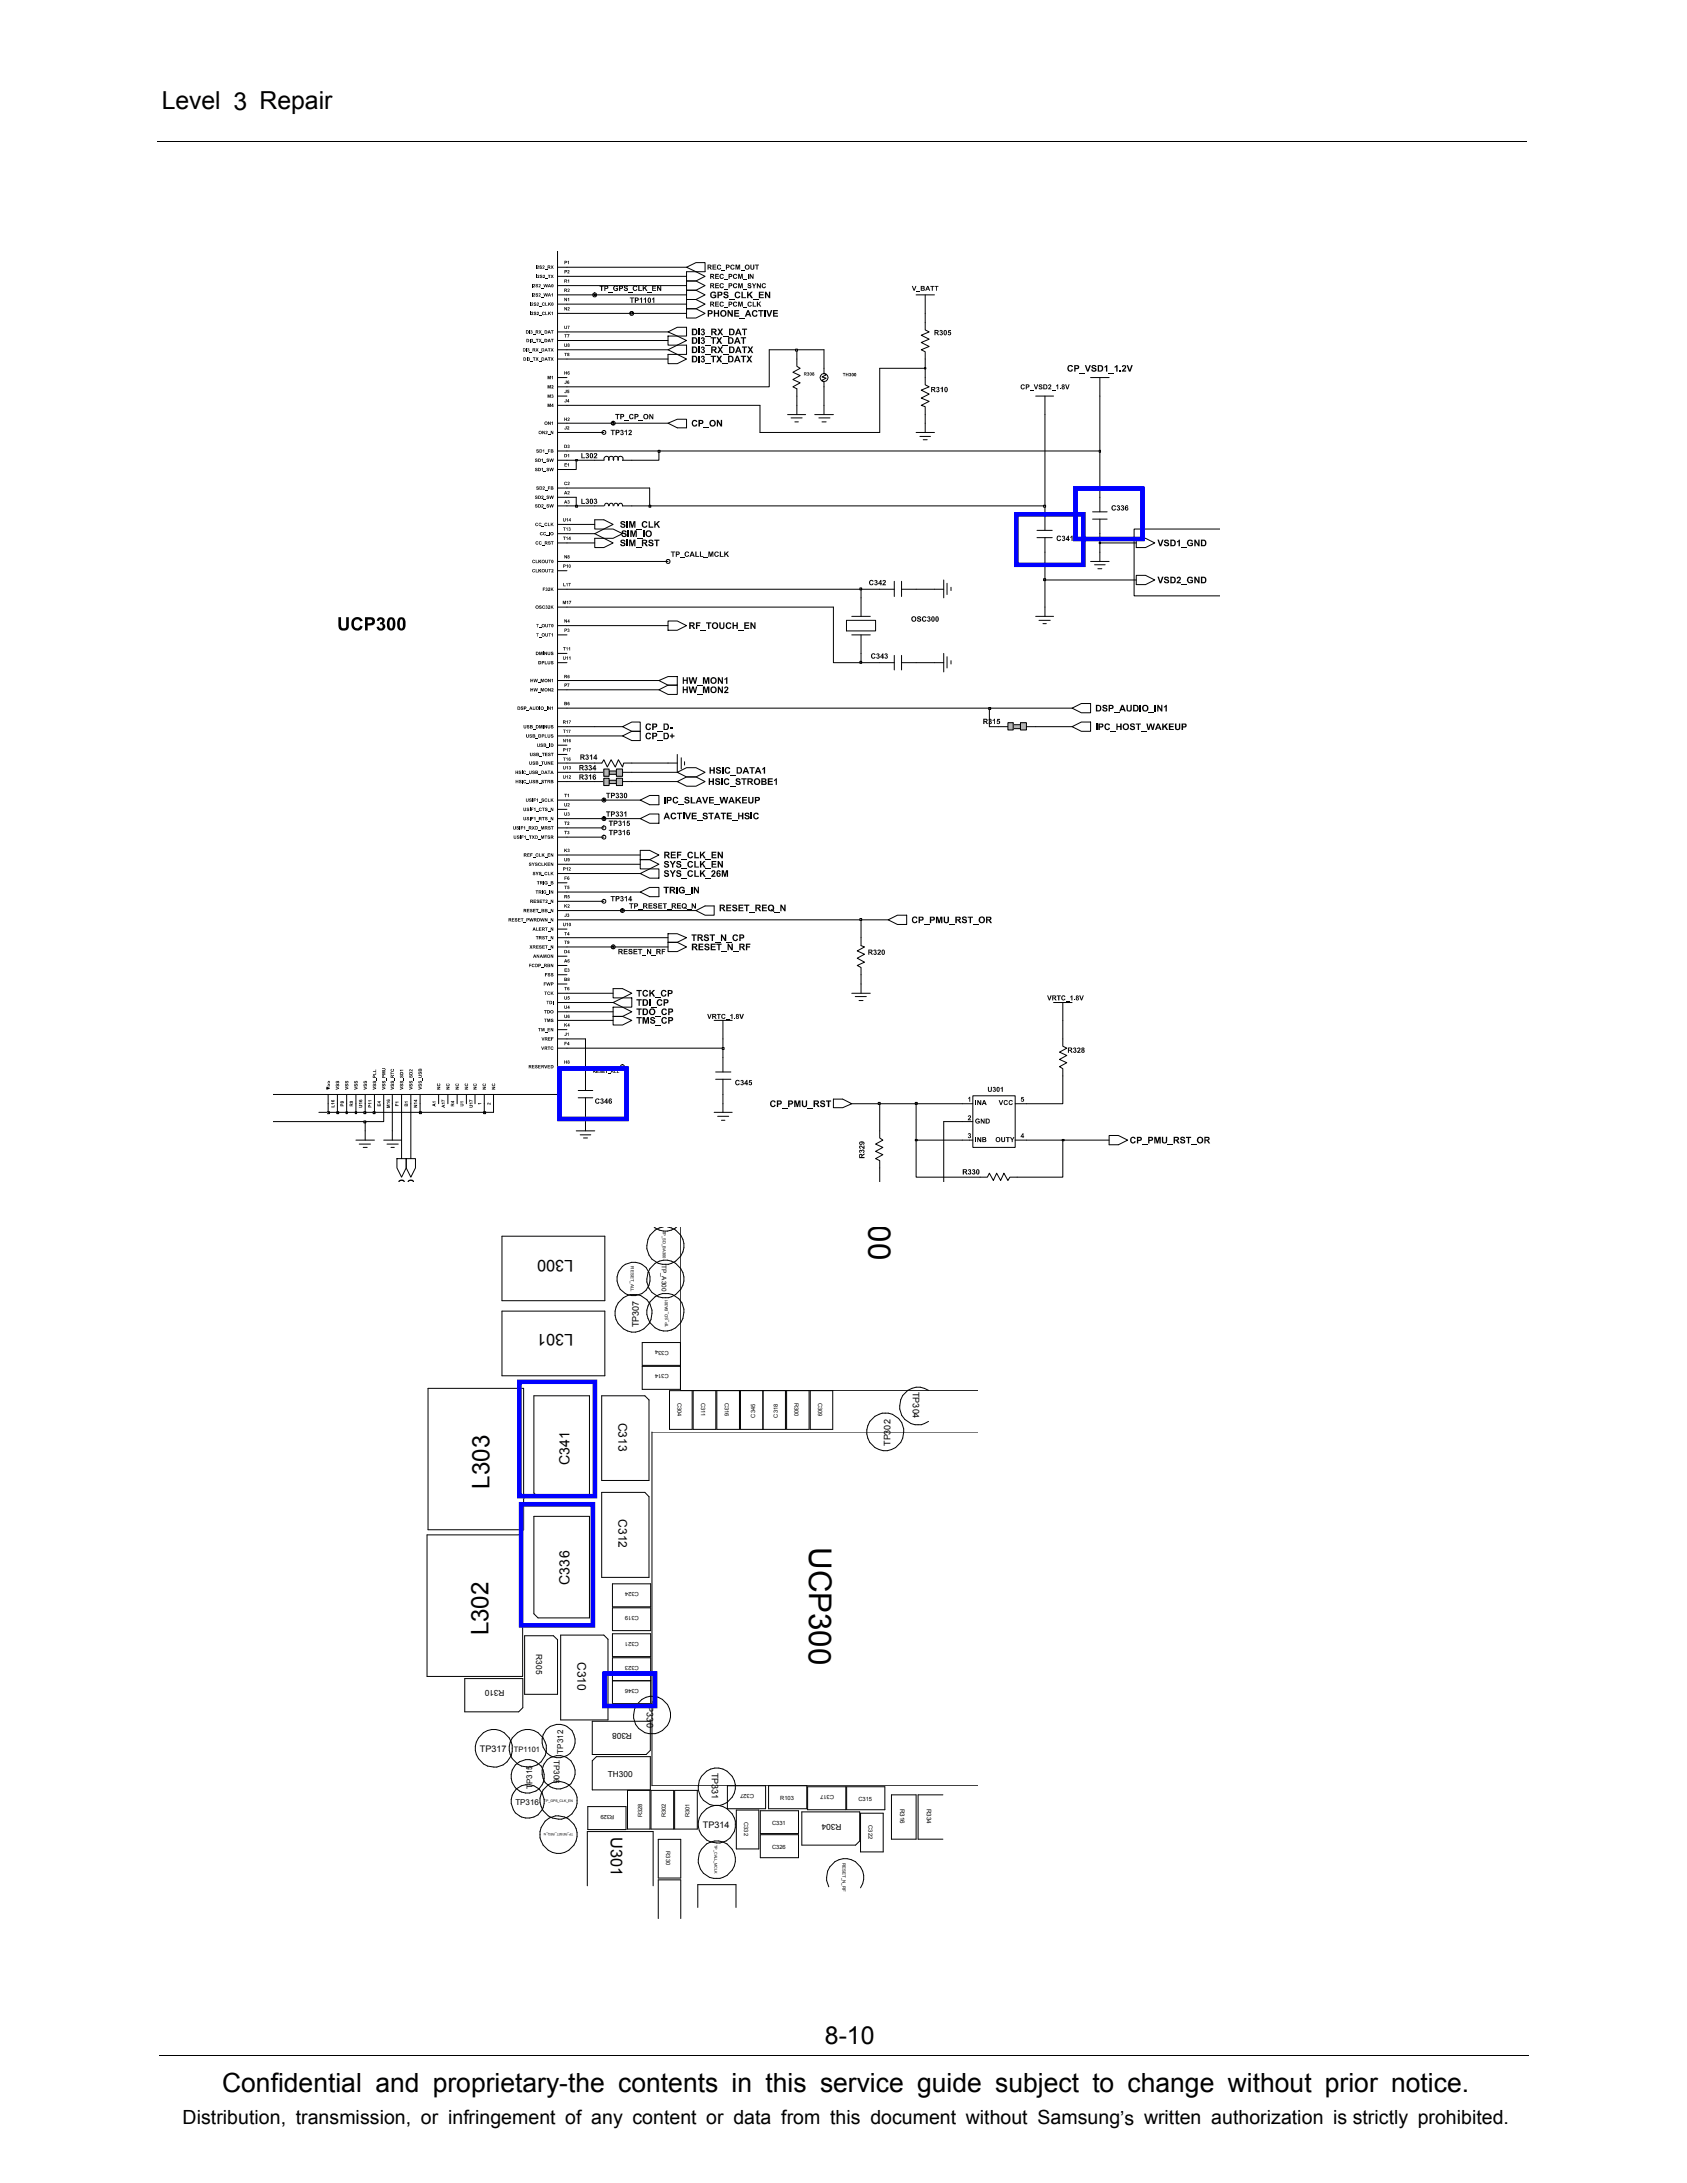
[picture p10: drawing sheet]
<svg xmlns="http://www.w3.org/2000/svg" width="216mm" height="279mm" viewBox="0 0 216 279" stroke-linecap="round" stroke-linejoin="round" font-family="sans-serif">
<defs><g id="words">
<g font-size="4">
<text x="111.2" y="156.8" transform="rotate(90 111.2 156.8)">00</text>
<text x="103.5" y="198" transform="rotate(90 103.5 198)">UCP300</text>
</g>
<text font-size="3.4" x="28.4" y="267.7">Confidential and proprietary-the contents in this service guide subject to change without prior notice.</text>
<g font-size="3.2">
<text x="20.7" y="14">Level 3 Repair</text>
<text x="105.6" y="261.6">8-10</text>
</g>
<g font-size="3.1">
<text x="62.6" y="190.5" transform="rotate(-90 62.6 190.5)">L303</text>
<text x="62.5" y="209.3" transform="rotate(-90 62.5 209.3)">L302</text>
</g>
<text font-size="2.5" x="23.4" y="271.9">Distribution, transmission, or infringement of any content or data from this document without Samsung’s written authorization is strictly prohibited.</text>
<g font-size="2.1">
<text x="73.3" y="161.2" transform="rotate(-180 73.3 161.2)">L300</text>
<text x="73.3" y="170.8" transform="rotate(-180 73.3 170.8)">L301</text>
<text x="78.2" y="235.1" transform="rotate(90 78.2 235.1)">U301</text>
</g>
<g font-size="1.8">
<text x="72.9" y="187.5" transform="rotate(-90 72.9 187.5)">C341</text>
<text x="72.9" y="202.9" transform="rotate(-90 72.9 202.9)">C336</text>
</g>
<g font-size="1.5">
<text x="79.2" y="182.1" transform="rotate(90 79.2 182.1)">C313</text>
<text x="79.2" y="194.5" transform="rotate(90 79.2 194.5)">C312</text>
<text x="73.9" y="212.7" transform="rotate(90 73.9 212.7)">C310</text>
</g>
<g font-size="1.2">
<text x="81.7" y="169.9" transform="rotate(-90 81.7 169.9)">TP307</text>
<text x="116.8" y="178.2" transform="rotate(90 116.8 178.2)">TP304</text>
<text x="114" y="183" transform="rotate(-90 114 183)">02</text>
<text x="114" y="185.1" transform="rotate(-90 114 185.1)">TP3</text>
<text x="82.8" y="220.5" transform="rotate(90 82.8 220.5)">0</text>
<text x="82.8" y="218.4" transform="rotate(90 82.8 218.4)">P33</text>
<text x="82.8" y="217.7" transform="rotate(90 82.8 217.7)">T</text>
<text x="61.4" y="224.3">TP317</text>
<text x="91.1" y="226.9" transform="rotate(90 91.1 226.9)">TP331</text>
<text x="90" y="234">TP314</text>
</g>
<g font-size="1.1">
<text x="68.6" y="211.7" transform="rotate(90 68.6 211.7)">R305</text>
<text x="64.6" y="216.4" transform="rotate(-180 64.6 216.4)">R310</text>
<text x="80.9" y="221.8" transform="rotate(-180 80.9 221.8)">R308</text>
<text x="77.8" y="227.4">TH300</text>
<text x="107.7" y="233.4" transform="rotate(-180 107.7 233.4)">R304</text>
</g>
<g font-size="1">
<text x="65.8" y="224.2">TP1101</text>
<text x="70.9" y="225.2" transform="rotate(90 70.9 225.2)">TP306</text>
<text x="72.1" y="224.4" transform="rotate(-90 72.1 224.4)">TP312</text>
<text x="66" y="231">TP316</text>
<text x="68.1" y="229" transform="rotate(-90 68.1 229)">TP315</text>
</g>
<g font-size=".8">
<text x="84.7" y="161.9" transform="rotate(90 84.7 161.9)">TP_A300</text>
<text x="115.2" y="231.5" transform="rotate(90 115.2 231.5)">R316</text>
<text x="118.6" y="231.5" transform="rotate(90 118.6 231.5)">R334</text>
</g>
<g font-size=".7">
<text x="85.6" y="172.9" transform="rotate(-180 85.6 172.9)">C334</text>
<text x="85.6" y="175.9" transform="rotate(-180 85.6 175.9)">C314</text>
<text x="86.7" y="179.5" transform="rotate(90 86.7 179.5)">C304</text>
<text x="89.7" y="179.5" transform="rotate(90 89.7 179.5)">C311</text>
<text x="92.8" y="179.5" transform="rotate(90 92.8 179.5)">C316</text>
<text x="101.7" y="179.5" transform="rotate(90 101.7 179.5)">R300</text>
<text x="104.7" y="179.5" transform="rotate(90 104.7 179.5)">C309</text>
<text x="96.6" y="181.4" transform="rotate(-90 96.6 181.4)">C345</text>
<text x="99.5" y="181.4" transform="rotate(-90 99.5 181.4)">C318</text>
<text x="81.8" y="203.8" transform="rotate(-180 81.8 203.8)">C324</text>
<text x="81.8" y="206.8" transform="rotate(-180 81.8 206.8)">C319</text>
<text x="81.8" y="210.2" transform="rotate(-180 81.8 210.2)">C321</text>
<text x="81.8" y="213.2" transform="rotate(-180 81.8 213.2)">C323</text>
<text x="81.8" y="216.2" transform="rotate(-180 81.8 216.2)">C346</text>
<text x="78.6" y="232.3" transform="rotate(-180 78.6 232.3)">R329</text>
<text x="82.2" y="232.6" transform="rotate(-90 82.2 232.6)">R328</text>
<text x="85.2" y="232.6" transform="rotate(-90 85.2 232.6)">R302</text>
<text x="88.2" y="232.6" transform="rotate(-90 88.2 232.6)">R301</text>
<text x="95.2" y="233.2" transform="rotate(90 95.2 233.2)">C332</text>
<text x="96.5" y="229.6" transform="rotate(-180 96.5 229.6)">C327</text>
<text x="98.8" y="233.5">C331</text>
<text x="99.9" y="230.4">R103</text>
<text x="106.7" y="229.7" transform="rotate(-180 106.7 229.7)">C317</text>
<text x="109.9" y="230.5">C315</text>
<text x="111.2" y="233.6" transform="rotate(90 111.2 233.6)">C322</text>
<text x="85.3" y="236.9" transform="rotate(90 85.3 236.9)">R330</text>
<text x="98.8" y="236.6">C326</text>
</g>
<g font-size=".6">
<text x="80.8" y="162.1" transform="rotate(90 80.8 162.1)">RESET_ALL</text>
<text x="107.8" y="238.4" transform="rotate(90 107.8 238.4)">RESET_N_RF</text>
</g>
<g font-size=".5">
<text x="84.8" y="157.5" transform="rotate(90 84.8 157.5)">TP_SD_BA300</text>
<text x="85.5" y="169.8" transform="rotate(-90 85.5 169.8)">TP_SD_BA301</text>
<text x="91.4" y="236.2" transform="rotate(90 91.4 236.2)">TP_CALL_MCLK</text>
</g>
<g font-size=".4">
<text x="69.6" y="230.6">TP_GPS_CLK_EN</text>
<text x="73.4" y="234.6" transform="rotate(-180 73.4 234.6)">TP_RESET_REQ_N</text>
</g>
</g></defs>
<g fill="none" stroke="#000" stroke-width=".13">
<path d="M20.2 18.1h175.3M87.9 37.1h1.2l1.1 .6-1.1 .6h-1.2zM117.2 37.7h2.4M118.4 37.7v2.4M85.5 54.2l1.2-.5h1.2v1.1h-1.2zM85.5 79.5h1.2l1.2 .6-1.2 .6h-1.2zM108.3 79.4h3.8v1.4h-3.8zM109 78.9h2.4M110.2 76.5v2.4M76.1 98.8h1.2M79.7 98.8h1.2M109 81.3h2.4"/>
<path d="M110.2 81.3v2.3M81.9 114.2l1.2-.6h1.2v1.2h-1.2zM78.5 128.3l1.2-.6h1.2v1.2h-1.2zM91.4 130.6h2.3M92.5 130.6v2.4M91.4 142.4h2.3M91.8 142.9h1.5M92.3 143.4h.5M92.5 141.3v1.1M20.4 263h175.3"/>
</g>
<path d="M78 98.7h.9v.4h-.9z" fill="#b3b3b3"/>
<path d="M78 98.7h.9v.4h-.9z" fill="none" stroke="#000" stroke-width=".13"/>
<path d="M77.3 98.4h.7v1h-.7z" fill="#b3b3b3"/>
<path d="M77.3 98.4h.7v1h-.7z" fill="none" stroke="#000" stroke-width=".13"/>
<path d="M78.9 98.4h.8v1h-.8z" fill="#b3b3b3"/>
<g fill="none" stroke="#000" stroke-width=".13">
<path d="M87.9 34.8h1.2l1.1 .6-1.1 .6h-1.2zM102 46v.9l.4 .2-.9 .5 .9 .5-.9 .5 .9 .4-.9 .5 .5 .3v.9M118.4 48.3v1l.5 .2-1 .4 1 .5-1 .5 1 .5-1 .5 .5 .1v1.1M76.1 68.3l1.2-.6h1.2l1.2 .6-1.2 .6h-1.2zM78.9 98.4h.8v1h-.8zM84.3 88.3l1.2-.6h1.2v1.2h-1.2zM76.1 100h1.2M79.7 100h1.2M81.9 111.8l1.2-.6h1.2v1.2h-1.2z"/>
<circle cx="77.3" cy="106" r=".26"/>
</g>
<path d="M78 99.9h.9v.4h-.9z" fill="#b3b3b3"/>
<path d="M78 99.9h.9v.4h-.9z" fill="none" stroke="#000" stroke-width=".13"/>
<path d="M77.3 99.6h.7v.9h-.7z" fill="#b3b3b3"/>
<path d="M77.3 99.6h.7v.9h-.7z" fill="none" stroke="#000" stroke-width=".13"/>
<path d="M78.9 99.6h.8v.9h-.8z" fill="#b3b3b3"/>
<g fill="none" stroke="#000" stroke-width=".13">
<path d="M71.4 34.2h1.2M71.4 36.6h1.2M71.4 38.9h1.2M71.4 35.4h1.2M71.4 37.7h1.2M71.4 32.1v108h-36.4M87.9 36h1.2l1.1 .6-1.1 .5h-1.2zM87.9 39.5h1.2l1.1 .6-1.1 .6h-1.2zM71.4 48.3h1.2M71.4 42.5h1.2M71.4 44.8h1.2M71.4 50.7h1.2"/>
<path d="M71.4 54.2h1.2M71.4 57.7h1.2M71.4 58.9h1.2M71.4 55.4h1.2M71.4 40.1h1.2M71.4 43.6h1.2M71.4 46h1.2M71.4 49.5h1.2M71.4 51.9h1.2M76.1 58.9h1.2M77.3 58.9a.34 .34 0 0 1 .4-.5 .34 .34 0 0 1 .2 .5M77.9 58.9a.34 .34 0 0 1 .3-.5 .34 .34 0 0 1 .3 .5"/>
<path d="M78.5 58.9a.34 .34 0 0 1 .3-.5 .34 .34 0 0 1 .3 .5M79.1 58.9a.34 .34 0 0 1 .3-.5 .34 .34 0 0 1 .3 .5M79.7 58.9h1.2M85.5 43h1.2l1.2 .6-1.2 .6h-1.2zM85.5 44.8l1.2-.6h1.2v1.2h-1.2zM85.5 42.5l1.2-.6h1.2v1.1h-1.2zM104.3 53.1h2.4M104.8 53.5h1.4M105.2 54h.5M105.5 47.1v.6l.2 .3-.5 .2 .5 .2-.5 .3 .3 .2v.6M105.5 51.9v1.2M117.2 55.4h2.4"/>
<path d="M117.7 55.9h1.4M118.2 56.3h.5M118.4 41.3v.9l.5 .3-1 .4 1 .5-1 .4 1 .5-1 .5 .5 .2v1M118.4 54.2v1.2M139.6 48.3h2.3M140.8 48.3v2.4M71.4 60.1h1.2M71.4 63.6h1.2M71.4 67.1h1.2M71.4 69.5h1.2M71.4 73h1.2M71.4 77.7h1.2"/>
<path d="M71.4 75.4h1.2M71.4 71.9h1.2M71.4 64.7h1.2M71.4 62.5h1.2M71.4 68.3h1.2M76.1 68.9h1.2l1.2 .6-1.2 .6h-1.2zM76.1 66.5h1.2l1.2 .6-1.2 .6h-1.2zM76.1 64.7h1.2M77.4 64.7a.25 .25 0 0 1 .2-.3 .25 .25 0 0 1 .3 .3M78 64.7a.25 .25 0 0 1 .3-.3 .25 .25 0 0 1 .2 .3M78.6 64.7a.26 .26 0 0 1 .2-.3 .26 .26 0 0 1 .3 .3M79.2 64.7a.25 .25 0 0 1 .2-.3 .25 .25 0 0 1 .3 .3"/>
<path d="M79.7 64.7h1.2M112.6 75.4h1.8M114.4 74.4v1.9M115.4 75.4h1.8M115.4 74.4v1.9M119.6 75.4h1.2M120.8 74.2v2.3M121.2 74.7v1.4M121.7 75.2v.4M132.5 78.9h2.3M132.7 68.8h2M132.7 67.9h2"/>
<path d="M133 79.4h1.4M133.5 79.8h.4M133.7 65.9v2M133.7 68.8v1.9M133.7 77.7v1.2M139.6 71.9h2.3M139.8 65.5h1.9M139.8 66.4h1.9M140.1 72.3h1.3M140.5 72.8h.5M140.8 63.6v1.9M140.8 66.4v1.9"/>
<path d="M140.8 70.7v1.2M145.4 73.6h1.2l1.2 .6-1.2 .6h-1.2zM145.4 68.9h1.2l1.2 .6-1.2 .6h-1.2zM71.4 84.8h1.2M71.4 97.7h1.2M71.4 81.3h1.2M71.4 88.3h1.2M71.4 93h1.2M71.4 95.4h1.2M71.4 80.1h1.2M71.4 83.6h1.2M71.4 87.1h1.2"/>
<path d="M71.4 90.6h1.2M71.4 94.2h1.2M71.4 96.6h1.2M71.4 98.8h1.2M76.1 97.7h.9l.3-.5 .4 1 .5-1 .5 1 .4-1 .6 1 .1-.5h1.1M78.9 99.6h.8v.9h-.8zM79.7 93l1.2-.6h1v1.2h-1zM79.7 94.2l1.2-.6h1v1.2h-1zM85.5 97.7h1.2M86.7 98.8l1.2-.5h1.2l1.1 .5-1.1 .6h-1.2zM86.7 96.6v2.2M87.2 97v1.4"/>
<path d="M87.6 97.5v.4M112.6 84.8h1.8M114.4 83.9v1.8M115.4 84.8h1.8M115.4 83.9v1.8M119.6 84.8h1.2M120.8 83.6v2.4M121.2 84.1v1.4M121.7 84.6v.4M127.8 93h1.2M131.4 93h1.1M137.2 90.6l1.2-.6h1.2v1.2h-1.2z"/>
<path d="M71.4 100h1.2M71.4 103.6h1.2M71.4 106h1.2M71.4 109.4h1.2M71.4 111.8h1.2M71.4 114.2h1.2M71.4 116.5h1.2M71.4 118.9h1.2M71.4 102.4h1.2M71.4 104.8h1.2M71.4 107.1h1.2M71.4 110.6h1.2"/>
<path d="M71.4 113h1.2M71.4 115.4h1.2M71.4 117.7h1.2M81.9 108.8h1.2l1.2 .6-1.2 .6h-1.2zM81.9 102.4l1.2-.6h1.2v1.2h-1.2zM81.9 104.8l1.2-.6h1.2v1.2h-1.2zM81.9 110h1.2l1.2 .6-1.2 .6h-1.2zM85.5 119.5h1.2l1.2 .5-1.2 .6h-1.2zM86.7 100l1.2-.6h1.2l1.1 .6-1.1 .6h-1.2zM89.1 116.5l1.1-.5h1.2v1.1h-1.2zM113.7 117.7l1.2-.6h1.1v1.2h-1.1zM71.4 128.3h1.2"/>
<path d="M71.4 121.2h1.2M71.4 123.6h1.2M71.4 125.9h1.2M71.4 130.6h1.2M71.4 133h1.2M71.4 136.5h1.2M71.4 127.1h1.2M71.4 120h1.2M71.4 122.4h1.2M71.4 124.8h1.2M71.4 129.5h1.2M71.4 131.8h1.2"/>
<path d="M71.4 134.2h1.2M74 139.6h1.9M74.9 137.7v1.9M78.5 126.5h1.2l1.2 .6-1.2 .6h-1.2zM78.5 130.1h1.2l1.2 .5-1.2 .6h-1.2zM78.5 128.9h1.2l1.2 .6-1.2 .6h-1.2zM85.5 120.6h1.2l1.2 .6-1.2 .6h-1.2zM91.6 137.2h1.9M91.6 138.1h1.9M92.5 135.3v1.9M92.5 138.1v2M109 127.1h2.4"/>
<path d="M109.5 127.6h1.4M109.9 128.1h.5M110.2 120v1l.4 .2-.9 .5 .9 .4-.9 .5 .9 .5-.9 .5 .5 .2v1M110.2 125.9v1.2M134.8 128.3h2.4M136 133v.9l.5 .3-.9 .5 .9 .4-.9 .5 .9 .4-.9 .5 .4 .3v.9M136 128.3v2.3M42 140.1v1.2M43.2 140.1v1.2M44.4 140.1v1.2M45.6 140.1v1.2M45.6 145.9h2.3"/>
<path d="M46 146.4h1.4M46.5 146.9h.5M46.7 140.1v1.2M46.7 144.7v1.2M47.9 140.1v1.2M49.1 145.9h2.3M49.1 140.1v1.2M49.5 146.4h1.5M50 146.9h.5M50.2 140.1v1.2M50.2 144.7v1.2M51.4 140.1v1.2"/>
<path d="M52 148.3h1.2v1.2l-.6 1.2-.6-1.2zM52.6 140.1v1.2M53.8 140.1v1.2M56.1 140.1v1.2M57.3 140.1v1.2M58.5 140.1v1.2M59.7 140.1v1.2M60.8 140.1v1.2M62 140.1v1.2M63.2 140.1v1.2M74 140.5h1.9M74.9 140.5v1.9"/>
<path d="M106.7 140.7h1.1l1.2 .6-1.2 .5h-1.1zM112.6 144.7v.9l.4 .3-.9 .5 .9 .5-.9 .5 .9 .4-.9 .5 .5 .2v1M123.1 143.6h1.4M123.1 141.3h1.4M123.1 145.9h1.4M124.5 140.3h5.4v6.6h-5.4zM125.4 150.7h1l.2-.5 .5 .9 .5-.9 .5 .9 .4-.9 .5 .9 .2-.4h1M129.9 145.9h1.5M129.9 141.3h1.5M141.9 145.3h1.2l1.2 .6-1.2 .6h-1.2z"/>
<circle cx="76.1" cy="37.7" r=".26"/>
<circle cx="77.3" cy="55.4" r=".26"/>
<circle cx="78.5" cy="54.2" r=".26"/>
<circle cx="105.5" cy="48.3" r=".5"/>
<circle cx="85.5" cy="71.9" r=".26"/>
<circle cx="77.3" cy="115.4" r=".26"/>
<circle cx="77.3" cy="102.4" r=".26"/>
<circle cx="77.3" cy="107.1" r=".26"/>
<circle cx="77.3" cy="104.8" r=".26"/>
<circle cx="79.7" cy="116.5" r=".26"/>
<circle cx="78.5" cy="121.2" r=".26"/>
<circle cx="79.7" cy="136.5" r=".26"/>
</g>
<path d="M129.7 92.8h.9v.5h-.9z" fill="#b3b3b3"/>
<path d="M129.7 92.8h.9v.5h-.9z" fill="none" stroke="#000" stroke-width=".13"/>
<path d="M129 92.5h.7v.9h-.7z" fill="#b3b3b3"/>
<path d="M129 92.5h.7v.9h-.7z" fill="none" stroke="#000" stroke-width=".13"/>
<path d="M130.6 92.5h.8v.9h-.8z" fill="#b3b3b3"/>
<g fill="none" stroke="#000" stroke-width=".13">
<path d="M87.9 34.2l1.2-.6h1.1v1.2h-1.1zM87.9 38.3h1.2l1.1 .6-1.1 .6h-1.2zM85.5 45.4h1.2l1.2 .6-1.2 .5h-1.2zM100.8 53.1h2.3M101.2 53.5h1.5M101.7 54h.5M102 51.9v1.2M132.5 50.7h2.3M133.7 50.7v2.4M84.3 87.1l1.2-.5h1.2v1.1h-1.2zM130.6 92.5h.8v.9h-.8zM137.2 93l1.2-.6h1.2v1.2h-1.2z"/>
<path d="M50.8 148.3h1.2v1.2l-.6 1.2-.6-1.2zM51.4 141.3v7M52.6 141.3v7M73.7 144.7h2.4M74.3 145.2h1.3M74.7 145.6h.5M74.9 143.6v1.1M112.6 149.5v1.8M117.2 145.9v4.8h8.2M120.8 143.6v7.7M136 145.9v4.8h-5.8"/>
<circle cx="80.8" cy="40.1" r=".25"/>
</g>
<path d="M117.1 145.8h.3v.2h-.3z" fill="#c3c3c3"/>
<path d="M117.1 145.8h.3v.2h-.3zM117.2 141.3v4.6h5.9M131.4 145.9h4.6" fill="none" stroke="#000" stroke-width=".13"/>
<path d="M135.9 145.8h.3v.2h-.3z" fill="#c3c3c3"/>
<path d="M35 143.6h11.7v1.1M50.2 141.3v3.4M112.6 141.3v3.4M135.9 145.8h.3v.2h-.3zM136 145.9h5.9" fill="none" stroke="#000" stroke-width=".13"/>
<path d="M46.6 143.5h.2v.2h-.2z" fill="#c3c3c3"/>
<path d="M40.8 142.4h1.2M46.6 143.5h.2v.2h-.2zM49.1 141.3v2.3h-2.4M74.9 142.4v1.2M120.8 143.6h2.3" fill="none" stroke="#000" stroke-width=".13"/>
<path d="M41.9 142.3h.3v.2h-.3z" fill="#c3c3c3"/>
<path d="M41.9 142.3h.3v.2h-.3M42 141.3v1.1h1.2" fill="none" stroke="#000" stroke-width=".13"/>
<path d="M43.1 142.3h.2v.2h-.2z" fill="#c3c3c3"/>
<path d="M43.1 142.3h.2v.2h-.2zM43.2 141.3v1.1h1.2" fill="none" stroke="#000" stroke-width=".13"/>
<path d="M44.3 142.3h.1v.2h-.1z" fill="#c3c3c3"/>
<path d="M44.3 142.3h.1v.2h-.1zM44.4 141.3v1.1h1.2" fill="none" stroke="#000" stroke-width=".13"/>
<path d="M45.5 142.3h.1v.2h-.1z" fill="#c3c3c3"/>
<path d="M45.5 142.3h.1v.2h-.1zM45.6 141.3v1.1h1.1" fill="none" stroke="#000" stroke-width=".13"/>
<path d="M46.6 142.3h.2v.2h-.2z" fill="#c3c3c3"/>
<path d="M46.6 142.3h.2v.2h-.2zM46.7 141.3v1.1h1.2" fill="none" stroke="#000" stroke-width=".13"/>
<path d="M47.8 142.3h.2v.2h-.2z" fill="#c3c3c3"/>
<path d="M47.8 142.3h.2v.2h-.2zM47.9 141.3v1.1h5.9" fill="none" stroke="#000" stroke-width=".13"/>
<path d="M53.7 142.3h.2v.2h-.2z" fill="#c3c3c3"/>
<path d="M53.7 142.3h.2v.2h-.2zM53.8 141.3v1.1h8.2" fill="none" stroke="#000" stroke-width=".13"/>
<path d="M61.9 142.3h.2v.2h-.2z" fill="#c3c3c3"/>
<path d="M61.9 142.3h.2v.2h-.2zM62 141.3v1.1h1.2v-1.1M92.5 140.1v1.2M109 141.3h3.6" fill="none" stroke="#000" stroke-width=".13"/>
<path d="M112.4 141.1h.2v.3h-.2z" fill="#c3c3c3"/>
<path d="M112.4 141.1h.2v.3h-.2zM112.6 141.3h4.6" fill="none" stroke="#000" stroke-width=".13"/>
<path d="M117.1 141.1h.3v.3h-.3z" fill="#c3c3c3"/>
<path d="M72.6 136.5h7.1M72.6 134.2h19.9v1.1M74.9 133v4.7M136 137.7v3.6h-4.6M117.1 141.1h.3v.3h-.3zM117.2 141.3h5.9" fill="none" stroke="#000" stroke-width=".13"/>
<path d="M92.4 134.1h.3v.2h-.3z" fill="#c3c3c3"/>
<path d="M72.6 133h2.3M72.6 128.3h5.9M72.6 121.2h5.9M72.6 130.6h5.9M72.6 129.5h5.9M72.6 127.1h5.9M92.4 134.1h.3v.2h-.3zM92.5 133v1.2M110.2 124.8v1.1M136 130.6v2.4" fill="none" stroke="#000" stroke-width=".13"/>
<path d="M78.3 121.1h.2v.3h-.2z" fill="#c3c3c3"/>
<path d="M72.6 117.7h37.6v2.3M72.6 120h12.9M78.3 121.1h.2v.3h-.2zM78.5 121.2h7" fill="none" stroke="#000" stroke-width=".13"/>
<path d="M110 117.6h.3v.2h-.3z" fill="#c3c3c3"/>
<path d="M72.6 116.5h7.1M110 117.6h.3v.2h-.3zM110.2 117.7h3.5" fill="none" stroke="#000" stroke-width=".13"/>
<path d="M79.5 116.4h.2v.2h-.2z" fill="#c3c3c3"/>
<path d="M72.6 115.4h4.7M72.6 111.8h9.3M72.6 110.6h9.3M72.6 107.1h4.7M72.6 104.8h4.7M72.6 114.2h9.3M72.6 109.4h9.3M72.6 106h4.7M79.5 116.4h.2v.2h-.2zM79.7 116.5h9.4" fill="none" stroke="#000" stroke-width=".13"/>
<path d="M77.2 104.6h.2v.3h-.2z" fill="#c3c3c3"/>
<path d="M72.6 102.4h4.7M77.2 104.6h.2v.3h-.2zM77.3 104.8h4.6" fill="none" stroke="#000" stroke-width=".13"/>
<path d="M77.2 102.3h.2v.2h-.2z" fill="#c3c3c3"/>
<path d="M72.6 98.8h3.5M72.6 94.2h7.1M72.6 97.7h3.5M72.6 93h7.1M72.6 90.6h54v2.4h1.2M80.9 98.8h5.8M80.9 97.7h4.6M132.5 93h4.7M72.6 100h3.5M77.2 102.3h.2v.2h-.2zM77.3 102.4h4.6M80.9 100h5.8" fill="none" stroke="#000" stroke-width=".13"/>
<path d="M126.5 90.6h.3v.2h-.3z" fill="#c3c3c3"/>
<path d="M106.7 77.7v7.1h3.5M72.6 87.1h11.7M72.6 88.3h11.7M126.5 90.6h.3v.2h-.3zM126.6 90.6h10.6" fill="none" stroke="#000" stroke-width=".13"/>
<path d="M110 84.6h.3v.3h-.3z" fill="#c3c3c3"/>
<path d="M72.6 75.4h37.6v1.1M72.6 77.7h34.1M133.7 74.2v3.5M72.6 80.1h12.9M110 84.6h.3v.3h-.3zM110.2 83.6v1.2h2.4M117.2 84.8h2.4" fill="none" stroke="#000" stroke-width=".13"/>
<path d="M110 75.2h.3v.3h-.3z" fill="#c3c3c3"/>
<path d="M110 75.2h.3v.3h-.3zM110.2 75.4h2.4M117.2 75.4h2.4" fill="none" stroke="#000" stroke-width=".13"/>
<path d="M133.6 74.1h.2v.2h-.2z" fill="#c3c3c3"/>
<path d="M72.6 69.5h3.5M72.6 71.9h12.9M133.6 74.1h.2v.2h-.2zM133.7 70.7v3.5h11.7M140.8 69.5v1.2" fill="none" stroke="#000" stroke-width=".13"/>
<path d="M140.7 69.4h.1v.2h-.1z" fill="#c3c3c3"/>
<path d="M72.6 68.3h3.5M72.6 67.1h3.5M72.6 64.7h1.1M133.7 64.7v1.2M140.7 69.4h.1v.2h-.1zM140.8 68.3v1.2h4.6" fill="none" stroke="#000" stroke-width=".13"/>
<path d="M73.7 64.7h.2v.2h-.2z" fill="#c3c3c3"/>
<path d="M73.7 64.7h.2v.2h-.2zM73.7 63.6v1.1h2.4M80.9 64.7h2.2" fill="none" stroke="#000" stroke-width=".13"/>
<path d="M83.1 64.7h.2v.2h-.2z" fill="#c3c3c3"/>
<path d="M83.1 64.7h.2v.2h-.2zM83.1 62.5v2.2h50.6" fill="none" stroke="#000" stroke-width=".13"/>
<path d="M133.6 64.7h.2v.2h-.2z" fill="#c3c3c3"/>
<path d="M72.6 58.9h1.1v1.2h-1.1M133.7 53.1v11.6M140.8 57.7v5.9M72.6 63.6h1.1M72.6 62.5h10.5M133.6 64.7h.2v.2h-.2z" fill="none" stroke="#000" stroke-width=".13"/>
<path d="M73.7 58.8h.2v.2h-.2z" fill="#c3c3c3"/>
<path d="M72.6 57.7h11.7v1.2h-3.4M73.7 58.8h.2v.2h-.2zM73.7 58.9h2.4" fill="none" stroke="#000" stroke-width=".13"/>
<path d="M84.2 57.6h.3v.3h-.3z" fill="#c3c3c3"/>
<path d="M84.2 57.6h.3v.3h-.3zM84.3 57.7h56.5" fill="none" stroke="#000" stroke-width=".13"/>
<path d="M140.7 57.6h.1v.3h-.1z" fill="#c3c3c3"/>
<path d="M72.6 55.4h4.7M72.6 54.2h5.9M112.6 47.1v8.3h-15.3v-3.5M140.7 57.6h.1v.3h-.1zM140.8 50.7v7" fill="none" stroke="#000" stroke-width=".13"/>
<path d="M78.3 54.1h.2v.2h-.2z" fill="#c3c3c3"/>
<path d="M72.6 51.9h24.7M78.3 54.1h.2v.2h-.2zM78.5 54.2h7M98.4 44.8v4.7h-25.8M102 50.7v1.2M105.5 44.8v2.3M105.5 49.5v2.4M112.6 47.1h5.8v1.2M118.4 53.1v1.1" fill="none" stroke="#000" stroke-width=".13"/>
<path d="M118.3 47.1h.2v.1h-.2z" fill="#c3c3c3"/>
<path d="M72.6 46h12.9M72.6 44.8h12.9M98.4 44.8h3.6v1.2M118.3 47.1h.2v.1h-.2zM118.4 46v1.1" fill="none" stroke="#000" stroke-width=".13"/>
<path d="M101.8 44.7h.3v.2h-.3z" fill="#c3c3c3"/>
<path d="M72.6 43.6h12.9M72.6 42.5h12.9M72.6 40.1h8.3M101.8 44.7h.3v.2h-.3zM102 44.8h3.5M118.4 40.1v1.2" fill="none" stroke="#000" stroke-width=".13"/>
<path d="M80.7 39.9h.2v.3h-.2z" fill="#c3c3c3"/>
<path d="M72.6 38.9h15.3M72.6 37.7h3.5M80.7 39.9h.2v.3h-.2zM80.9 40.1h7" fill="none" stroke="#000" stroke-width=".13"/>
<path d="M76 37.7h.2v.1h-.2z" fill="#c3c3c3"/>
<g fill="none" stroke="#000" stroke-width=".13">
<path d="M72.6 36.6h15.3M72.6 35.4h15.3M72.6 34.2h15.3M76 37.7h.2v.1h-.2zM76.1 37.7h11.8M156.1 67.7h-11v8.6h11M64.2 158.2h13.2v8.3h-13.2zM83.7 157a2.17 2.17 0 0 0 2.9 0M85.4 157a2.4 2.4 0 0 1 2.1 2.5 2.4 2.4 0 0 1-2.2 2.3 2.4 2.4 0 0 1-2.5-2 2.47 2.47 0 0 1 2.1-2.8M87.1 157v20.9h38M54.8 177.7h12.2v18.1h-12.2zM64.2 167.8h13.2v8.3h-13.2z"/>
<path d="M68.3 178.6h7.1v13h-6.5l-.6-.5zM77 178.6h5.5l.6 .6v10.3h-6.1zM79.1 166.8a2.36 2.36 0 0 1 3.1-.9 2.36 2.36 0 0 1 1.1 3 2.37 2.37 0 0 1-3.3 1.3 2.37 2.37 0 0 1-.9-3.4zM82.2 171.8h4.9v3h-4.9zM82.2 174.9h4.9v2.9h-4.9zM83.2 166.6a2.39 2.39 0 0 1 3.7-.4 2.39 2.39 0 0 1-.4 3.7 2.38 2.38 0 0 1-3-.3 2.38 2.38 0 0 1-.3-3zM85.7 178h2.9v4.9h-2.9zM88.7 178h2.9v4.9h-2.9zM91.7 178h2.9v4.9h-2.9zM94.8 178h5.7v4.9h-5.7zM97.6 178v4.9M100.7 178h2.8v4.9h-2.8z"/>
<path d="M103.7 178h2.9v4.9h-2.9zM118.8 177.9a2.39 2.39 0 0 0-3.6 1.8 2.39 2.39 0 0 0 3.1 2.5l.5-.3M54.7 196.4h12.2v18.2h-12.2zM68.3 194.1h7.1v13h-6.5l-.6-.6zM77 191h5.5l.6 .6v10.3h-6.1zM125.1 183.3h-41.7v45.3h41.7M59.5 214.8h7.4v3.8l-.5 .5h-6.9zM67.1 209.4h3.7l.6 .5v7h-4.3zM71.8 209.3h5.5l.5 .5v10.3h-6zM78.4 202.7h4.9v3h-4.9zM78.4 205.8h4.9v2.9h-4.9zM78.4 209.1h4.9v2.9h-4.9z"/>
<path d="M78.4 212.2h4.9v5.8h-4.9zM78.4 215.1h4.9M81.5 218.2a2.38 2.38 0 0 1 3.8-.2 2.38 2.38 0 0 1-.9 3.7 2.38 2.38 0 0 1-3.3-1.8l.1-1.2zM75.2 231.2h4.9v3h-4.9zM75.8 220.3h7.4v3.7l-.5 .6h-6.9zM75.8 225.4l.5-.6h6.9v4.3h-7.4zM80.3 229.2h2.9v4.9h-2.9zM83.3 229.2h2.9v4.9h-2.9zM84.2 235.4h2.9v5h-2.9zM86.3 229.2h2.9v4.9h-2.9zM90.4 236a2.39 2.39 0 0 1 3.5 1 2.39 2.39 0 0 1-1.5 3.3 2.39 2.39 0 0 1-3-1.9 2.51 2.51 0 0 1 1-2.4zM91.5 231.1a2.42 2.42 0 0 0-2.1 2.1 2.42 2.42 0 0 0 1.6 2.6"/>
<path d="M92 231.1a2.41 2.41 0 0 1 2.1 2.9 2.41 2.41 0 0 1-3.1 1.8M93.1 228.6v2.9h4.9v-2.9M94.2 231.7h2.9v4.9h-2.9zM97.3 231.8h4.9v2.9h-4.9zM97.3 234.8h4.9v3h-4.9zM98.4 228.6v2.9h4.9v-2.9M102.6 231.9h7.4v3.7l-.5 .6h-6.9zM103.4 228.7h4.8v2.9h-4.8zM108.4 228.7h4.8v2.9h-4.8zM110.1 232.1h2.9v4.9h-2.9zM114.1 229.7h3.1v5.7h-3.1zM120.7 229.7h-3.2v5.7h3.2"/>
<path d="M75.2 241.4v-7h8.4v7M87.1 245.6v-5h-2.9v5M89.3 244.1v-2.9h4.9v2.9M106.1 241.5a2.4 2.4 0 0 1 2.1-3.6 2.4 2.4 0 0 1 1.9 3.7"/>
<circle cx="81.1" cy="163.7" r="2.14"/>
<circle cx="85.2" cy="163.7" r="2.39"/>
<circle cx="113.3" cy="183.2" r="2.4"/>
<circle cx="63.2" cy="223.8" r="2.4"/>
<circle cx="67.5" cy="223.8" r="2.38"/>
<circle cx="67.5" cy="227.4" r="2.15"/>
<circle cx="67.6" cy="230.6" r="2.14"/>
<circle cx="71.5" cy="234.8" r="2.4"/>
<circle cx="71.5" cy="226.8" r="2.14"/>
<circle cx="71.5" cy="230.5" r="2.41"/>
<circle cx="71.5" cy="222.8" r="2.15"/>
<circle cx="91.7" cy="228.7" r="2.4"/>
</g>
<g fill="#000">
<path d="M67.8 38.7h.1v.4h-.1zM68.1 36.4h.1v.4h-.1zM68.1 37.5h.1v.5h-.1zM68 38.8l.1-.1 .1 .1v.1l-.1 .2h.1h-.2l.2-.2v-.1l-.1 .1zM68.3 38.8h.3h-.2l.2 .2a.18 .18 0 0 1-.1 .1 .18 .18 0 0 1-.2 0h.3l-.3-.2zM68.2 36.4a.16 .16 0 0 1 .3 .1 .16 .16 0 0 1-.2 .2l.2 .1h-.3l.2-.3v-.1l-.2 .1zM68.2 37.5l.3 .1v.1l-.2 .2 .2 .1h-.3l.2-.3v-.1l-.2 .1zM68.6 36.4l.1-.1 .2 .1h-.3l.2 .2v.1h-.2l-.1-.1 .3 .1v-.1h-.2zM68.6 37.6l.2-.1 .1 .2h-.3l.3 .1-.1 .1h-.2l-.1-.1h.3l-.2-.1zM68.6 34v.4zM68.6 35.2h.1v.4h-.1zM68.7 34h.2l.1 .2-.2 .1 .2 .1h-.3l.2-.3h-.2z"/>
<path d="M68.7 38.8h.3l-.2 .3h.2h-.3l.2-.2v-.1h-.2zM69 39.2l.3 .1zM69 34h.2l.1 .1h-.2a.17 .17 0 0 1 .3 .1 .17 .17 0 0 1-.1 .2 .17 .17 0 0 1-.3 0v-.1h.3l-.3-.1zM68.8 35.2h.2v.1l-.1 .2h.1v.1h-.3l.3-.3zM69.1 35.2h.2l.1 .1-.1-.1-.1 .1a.17 .17 0 0 1 .2 .1 .17 .17 0 0 1-.1 .2 .17 .17 0 0 1-.2-.1h.2l-.2-.2zM68.9 36.4h.1a.17 .17 0 0 1 .2 .1 .17 .17 0 0 1-.2 .2l.2 .1h-.3l.2-.4-.2 .1zM69 37.5a.17 .17 0 0 1 .2 .2 .17 .17 0 0 1-.2 .2l.2 .1h-.3l.2-.3v-.1l-.2 .1zM69.2 36.8l.4 .1zM69.2 38l.4 .1zM69.4 38.7h.2l.1 .1h-.2v.3l.2-.1a.21 .21 0 0 1-.3 .1 .21 .21 0 0 1 0-.4zM69.6 36.4l.1 .2 .1-.2h.1l.1 .2v-.2h.1l-.1 .4h-.1l-.1-.4-.1 .4zM69.6 37.5l.1 .3 .1-.3h.1l.1 .3v-.3h.1l-.1 .5h-.1l-.1-.4-.1 .4z"/>
<path d="M69.4 34h.3l-.2 .3 .2 .1h-.3l.2-.2v-.1h-.1zM69.7 34.5h.4zM69.5 35.2h.2l-.1 .3h.1v.1h-.2l.2-.3zM69.8 35.6l.3 .1zM69.8 38.7h.1v.4h.2h-.3zM70.1 38.7h.1v.2l.2-.2h.1l-.1 .2 .1 .2h-.1l-.1-.2-.2 .2zM70.1 35.2h.4h-.2v.4h-.1v-.4zM70.5 35.2l.2 .1 .1-.1-.1 .2 .2 .2-.2-.2-.1 .2h-.1l.1-.2zM70.5 34l.2 .1 .1-.1-.1 .2 .2 .2-.2-.2-.1 .2h-.1l.1-.2zM70.6 37.6l.2-.1v.5h-.1v-.3h-.1zM72.2 39.3h.1l.2 .3v-.3h.1v.4l-.3-.2-.1 .2zM72.2 38.1h.1l.2 .3v-.3h.1v.4l-.3-.2-.1 .2z"/>
<path d="M72.6 33.5l.2-.1v.4h-.1v-.3l-.1 .1zM72.6 35.9l.2-.1v.4h-.1v-.3h-.1zM72.6 38.2l.2-.1v.4h-.1v-.3l-.1 .1zM72.6 34.6a.14 .14 0 0 1 .2 0 .14 .14 0 0 1 .1 .1l-.2 .2 .2 .1h-.3l.2-.3h-.2zM72.7 37a.16 .16 0 0 1 .2 .1 .16 .16 0 0 1-.2 .2l.2 .1h-.3l.2-.3v-.1l-.2 .1zM72.6 39.4a.16 .16 0 0 1 .3 .1 .15 .15 0 0 1-.2 .1l.2 .1h-.3l.2-.2v-.1l-.1 .1zM76.7 36.6h.6v.1h-.2v.5h-.2v-.5h-.2zM77.9 37.3h.5v.1h-.5zM78.6 36.6h.3l.2 .1h-.4a.26 .26 0 0 0 0 .4h.3l-.2-.1v-.1h.3v.2a.37 .37 0 0 1-.5 .1 .37 .37 0 0 1 0-.6zM79.9 36.6h.3l.1 .1-.1 .1v-.1h-.2v.1a.27 .27 0 0 1 .4 .1 .27 .27 0 0 1-.2 .4 .27 .27 0 0 1-.3-.2l-.1-.1h.1a.14 .14 0 0 0 .2 .1 .14 .14 0 0 0 .1-.1l-.1-.1a.2 .2 0 0 1-.2-.3zM80.4 37.3h.5v.1h-.5zM80.6 38.1h.6v.1h-.3v.6h-.1v-.6h-.2z"/>
<path d="M81 36.7a.33 .33 0 0 1 .6 0h-.2a.17 .17 0 0 0-.2 0 .17 .17 0 0 0-.1 .1v.2a.17 .17 0 0 0 .1 .1 .17 .17 0 0 0 .2-.1h.2a.34 .34 0 0 1-.5 .2 .34 .34 0 0 1-.1-.5zM81.7 36.6h.1v.5h.4v.1h-.5zM81.9 38.2l.3-.1v.7h-.2v-.5l-.1 .1zM82.3 36.6h.1v.3l.3-.3h.1l-.2 .2 .3 .4h-.2l-.2-.3-.1 .1v.2h-.1zM82.4 38.2l.3-.1v.7h-.1v-.5l-.2 .1zM82.9 37.3h.5v.1h-.5zM83.5 36.6h.4v.1h-.3v.1h.3v.1h-.3v.2h.4v.1h-.5zM83.4 38.2l.3-.1v.7h-.1v-.5l-.2 .1zM84.1 36.6h.1l.3 .4v-.4h.1v.6h-.1l-.3-.4v.4h-.1zM91.2 33.9h.5v.1h-.4v.1h.3v.1h-.3v.2h.4v.1h-.5zM91 37.4a.4 .4 0 0 1 .7 .1l-.2 .1a.22 .22 0 0 0-.3-.1 .22 .22 0 0 0-.1 .2v.2l.1 .1h.3v-.2h-.2v-.1h.4v.4a.48 .48 0 0 1-.8-.2zM91.5 35.1h.5v.1h-.3v.1h.3v.1h-.3v.2h.3v.1h-.5z"/>
<path d="M91.5 38.6h.5v.1h-.3v.2h.3v.1h-.3v.1h.3v.1h-.5zM91.5 36.3h.5v.1h-.3v.1h.3v.1h-.3v.2h.3v.1h-.5zM91.8 34l.3-.1 .2 .2-.4-.1v.4h.2l.1-.1h.1a.31 .31 0 0 1-.5 .1 .31 .31 0 0 1 0-.4zM92.3 34.6h.5v.1h-.5zM92.2 35.1h.3l.1 .1h-.2h-.2l.1 .4 .3-.1a.31 .31 0 0 1-.4 .1 .31 .31 0 0 1 0-.5zM92.2 38.6h.3l.1 .2h-.1a.16 .16 0 0 0-.1-.1 .16 .16 0 0 0-.2 .1v.3a.15 .15 0 0 0 .2 .1 .15 .15 0 0 0 .1-.2l.1 .1a.31 .31 0 0 1-.4 .1 .31 .31 0 0 1-.1-.4zM92.2 36.3a.27 .27 0 0 1 .4 .1l-.2-.1-.2 .1 .1 .3h.3a.31 .31 0 0 1-.4 .1 .31 .31 0 0 1 0-.5zM92.6 37.4a.33 .33 0 0 1 .4-.1 .33 .33 0 0 1 .2 .3l-.3-.2-.1 .1v.1a.34 .34 0 0 1 .4 .1 .34 .34 0 0 1 0 .4l-.4 .1-.2-.1v-.2l.4 .1 .1-.1-.1-.1a.38 .38 0 0 1-.4-.4zM92.7 35.8h.5v.1h-.5zM92.7 39.3l.5 .1zM92.7 37h.5zM93.3 38.3h.7v.1h-.7z"/>
<path d="M93.5 34l.3-.1 .2 .2-.4-.1v.3l.1 .1h.1l.1-.1h.1a.31 .31 0 0 1-.5 .1 .31 .31 0 0 1 0-.4zM94.1 33.9h.2l.1 .4 .1-.4h.2v.6h-.1v-.5l-.1 .5h-.1l-.2-.5v.5h-.1zM93.9 35.1h.3l.2 .1h-.4a.24 .24 0 0 0 0 .4l.4-.1a.31 .31 0 0 1-.5 .1 .31 .31 0 0 1 0-.5zM93.9 38.6h.3l.2 .2h-.2a.15 .15 0 0 0-.1-.1 .15 .15 0 0 0-.2 .2l.1 .2 .1 .1 .1-.2 .2 .1a.31 .31 0 0 1-.5 .1 .31 .31 0 0 1-.1-.4zM93.9 36.3a.27 .27 0 0 1 .5 .1l-.4-.1a.23 .23 0 0 0-.1 .3 .23 .23 0 0 0 .2 .2l.1-.2 .2 .1a.31 .31 0 0 1-.5 .1 .31 .31 0 0 1 0-.5zM94.5 35.1h.2l.1 .4 .1-.4h.2v.6h-.1v-.5l-.2 .5h-.1l-.1-.5v.5h-.1zM94.5 38.6h.2l.1 .5 .1-.5h.2v.6h-.1v-.4l-.2 .4h-.1l-.1-.4v.4h-.1zM94.5 36.3h.2l.1 .4 .1-.4h.2v.6h-.1v-.5l-.2 .5h-.1l-.1-.5v.5h-.1zM94.1 37.4a.38 .38 0 0 1 .6 .1l-.1 .1a.2 .2 0 0 0-.2-.1 .2 .2 0 0 0-.2 .2v.1a.19 .19 0 0 0 .2 .2 .19 .19 0 0 0 .2-.2l.1 .1a.37 .37 0 0 1-.3 .3 .37 .37 0 0 1-.4-.3zM94.8 34.6h.5v.1h-.5zM94.9 37.3h.2v.7h.4v.2h-.6zM95.1 35.8h.5v.1h-.5z"/>
<path d="M95.1 39.3l.5 .1zM95.1 37h.5zM95.6 37.3h.2v.4l.3-.4h.3l-.4 .4 .4 .5h-.3l-.2-.4-.1 .1v.3h-.2zM95.7 36.3h.1a.23 .23 0 0 1 .3 .1l-.2-.1-.1 .1a.24 .24 0 0 1 .4 .2 .24 .24 0 0 1-.2 .3h-.2l-.1-.2h.3l-.1-.1a.19 .19 0 0 1-.2-.1 .19 .19 0 0 1 0-.2zM95.7 35.1h.1v.6h-.1zM95.9 35.1h.2l.2 .4v-.4h.1v.6h-.1l-.2-.4v.4h-.2zM96 33.9h.2v.4v.1h.2v-.5h.1v.4a.26 .26 0 0 1-.2 .2 .26 .26 0 0 1-.3-.2zM95.8 38.6h.3l.1 .2h-.1a.16 .16 0 0 0-.1-.1 .16 .16 0 0 0-.2 .1v.3a.15 .15 0 0 0 .2 .1 .15 .15 0 0 0 .1-.2l.1 .1a.32 .32 0 0 1-.5 .1 .32 .32 0 0 1 .1-.6zM96.3 38.6h.2v.5h.3v.1h-.5zM96.4 38.3h.6v.1h-.6zM96.2 36.3h.2l.1 .2 .2-.2h.1l-.2 .3v.3h-.2v-.3zM96.6 33.9h.5v.1h-.2v.5h-.1v-.5h-.2z"/>
<path d="M96.9 38.6h.1v.3l.3-.3h.1l-.2 .3 .2 .3h-.1l-.2-.3-.1 .3h-.1zM96.9 36.3h.1l.3 .4v-.4h.1v.6h-.2l-.2-.4v.4h-.1zM97.1 37.3h.6v.2h-.4v.2h.4v.1h-.4v.2h.4v.2h-.6zM97.6 36.3a.28 .28 0 0 1 .4 .1h-.1a.2 .2 0 0 0-.3 .1 .2 .2 0 0 0 .1 .3l.2-.1v-.1l.1 .1a.28 .28 0 0 1-.3 .2 .28 .28 0 0 1-.2-.2zM97.9 37.3h.2l.3 .6v-.6h.2v.9h-.2l-.3-.6v.6h-.2zM116.7 36.6h.1l.2 .4 .2-.4h.1l-.2 .6h-.2zM117.3 37.3h.5v.1h-.5zM119.1 36.6h.5v.1h-.2v.5h-.1v-.5h-.2zM119.6 36.6h.5v.1h-.2v.5h-.1v-.5h-.2zM67.3 44.6h.1v.4h-.1zM67.4 45.7l.1 .5zM67.5 44.6a.24 .24 0 0 1 .2 .4l-.2-.1h.2l-.1-.1 .1-.2-.2 .1z"/>
<path d="M67.6 45.8l.1-.1 .1 .1v.4l-.2-.1h.1v-.1h-.1l.1-.2zM67.7 42.3h.1v.4h-.1zM67.8 45l.3 .1zM67.8 43.4h.1v.4h-.1zM67.8 39.9h.1v.4h-.1zM67.9 46.2l.3 .1zM67.9 42.3h.2v.4h-.2l.2-.1v-.1h-.1v-.2zM68 43.4h.2v.2a.14 .14 0 0 1-.1 .2 .14 .14 0 0 1-.2-.1h.2l-.1-.1 .1-.1h-.2zM68.2 42.8h.3zM68.2 43.9h.4zM68 40a.16 .16 0 0 1 .3 0 .16 .16 0 0 1-.2 .2h.1v.1h-.2l.2-.2v-.1zM68.3 39.9h.3v.1h-.2a.17 .17 0 0 1 .2 .2 .17 .17 0 0 1-.1 .2 .17 .17 0 0 1-.2-.2h.3l-.3-.1z"/>
<path d="M68.2 45.7h.3v.1h-.1v.4h-.1v-.4h-.1zM68.5 58.7h.2l.1 .1h-.2l.2 .1v.2h-.3v-.1h.2l-.2-.1zM68.6 44.6l.1 .1 .2-.1-.1 .2 .1 .2h-.1l-.1-.2-.2 .2 .2-.2zM68.6 45.7l.1 .2 .2-.2-.1 .3 .1 .2h-.1l-.1-.2-.2 .2 .2-.2zM68.7 57.6h.2h.1h-.3l.3 .1-.1 .2h-.2l-.1-.1h.3l-.2-.1zM68.6 43.4h.3v.1h-.1v.3h-.1v-.3h-.1zM68.9 42.3l.2 .1 .2-.1-.1 .2 .1 .2h-.1l-.1-.2-.1 .2h-.1l.2-.2zM68.9 45l.4 .1zM68.9 43.4h.1l.1 .1 .2-.1-.1 .2 .1 .2h-.1l-.1-.2-.1 .2h-.1l.2-.2zM68.9 46.2l.4 .1zM68.7 40h.3l-.2 .2h.2v.1h-.3l.2-.3h-.2zM69 40.4h.3z"/>
<path d="M69.3 42.8h.4zM69.3 43.9h.4zM69.4 55.1l.3 .3v-.3v.5h-.1l-.1-.3v.3h-.1zM69.3 58.8l.2-.1v.4h-.1v-.3l-.1 .1zM69.6 59.2h.3zM69.4 39.9h.2l.1 .1h-.3l.1 .2h.2l-.1 .1a.22 .22 0 0 1-.2-.1 .22 .22 0 0 1 0-.3zM69.5 57.6l.1-.1v.4v-.3l-.1 .1zM69.7 58l.4 .1zM69.8 39.9h.1v.4h.2h-.3zM70 58.7h.2l.1 .1h-.3l.3 .1-.1 .2h-.2v-.1h.2l-.2-.1zM69.9 55.2h.2l-.2 .3 .2 .1h-.3l.2-.3v-.1l-.2 .1zM70.1 51.7h.1l.1 .3 .1-.3h.1v.4h-.1v-.3l-.1 .3h-.1v-.3v.3h-.1z"/>
<path d="M70.1 50.5h.1l.1 .3 .1-.3h.1v.4h-.1v-.3l-.1 .3h-.1v-.3v.3h-.1zM70.1 49.3h.1l.1 .3 .1-.3h.1v.4h-.1v-.3l-.1 .3h-.1v-.3v.3h-.1zM70.1 48.1h.1l.1 .3 .1-.3h.1v.4h-.1v-.3l-.1 .3h-.1v-.3v.3h-.1zM70.1 55.6l.3 .1zM70.1 57.5h.3l-.2 .1v.1h.2l-.2 .1v.1h-.1zM70.1 39.9h.1v.2l.2-.2h.1l-.1 .2 .1 .2h-.1l-.1-.2-.2 .2zM70.1 54l.3 .2v-.2h.1v.4l-.3-.3v.3h-.1zM70.1 44.6h.4h-.2v.4h-.1v-.4zM70.1 45.7h.4v.1h-.2v.4h-.1v-.4h-.1zM70.3 58.7l.2 .3v-.3h.1l.1 .3 .1-.3h.1l-.1 .4h-.1l-.1-.3-.1 .3h-.1zM70.5 44.6l.2 .1 .1-.1-.1 .2 .2 .2-.2-.2-.1 .2h-.1l.1-.2zM70.5 45.7l.2 .2 .1-.2-.1 .3 .2 .2-.2-.2-.1 .2h-.1l.1-.2z"/>
<path d="M70.5 55.1l.2 .3 .1-.3v.5l-.3-.3v.3zM70.6 50.5h.2v.3v.1h-.2l-.1-.1h.3l-.1-.1v-.1h-.1zM70.5 42.3h.3v.1h-.1v.3h-.1v-.3h-.1zM70.5 43.4h.3v.1h-.1v.3h-.1v-.3h-.1zM70.7 39.9l.1 .4h-.1v-.3l-.1 .1zM70.6 48.2l.2-.1v.4h-.1v-.3l-.1 .1zM70.6 54.1l.2-.1v.4h-.1v-.3h-.1zM70.6 49.4a.15 .15 0 0 1 .2-.1 .15 .15 0 0 1 0 .3h-.1h.1v.1h-.3l.3-.3h-.3zM72.2 41.7h.1v.3h.2v-.3h.1l-.1 .4h-.3zM72.2 44h.1v.3h.2v-.3h.1l-.1 .4-.3-.1zM72.2 47.5h.1v.2h.2v-.2h.1v.4h-.1v-.1h-.2v.1h-.1zM72.2 53.4h.1v.2h.2v-.2h.1v.5h-.1v-.2h-.2v.2h-.1z"/>
<path d="M72.2 59.3h.4v.1h-.3v.1h.2h-.2v.1l.3 .1h-.4zM72.2 42.8h.4h-.2v.4h-.1v-.4zM72.2 45.2h.4h-.2v.4h-.1v-.4zM72.4 54.5h.1v.4v.1h-.2l-.1-.2 .2 .1zM72.4 51.1h.1v.3v.1h-.2l-.1-.1h.2zM72.4 49.9h.1v.3v.1h-.2l-.1-.1h.2zM72.4 48.7h.1v.3l-.1 .1-.2-.1h.2zM72.6 42.8h.3l-.2 .4h-.1l.2-.3h-.2zM72.6 49.9h.3v.1h-.2l.2 .1-.1 .2-.2-.1h.2l-.1-.1h-.1zM72.6 41.7h.3l-.1 .4-.1-.1 .1-.2zM72.7 56.9a.22 .22 0 0 1 .2 .2 .22 .22 0 0 1-.2 .2l-.1-.1 .2 .1-.1-.2 .1-.1h-.2zM72.6 59.4l.2-.1v.4h-.1v-.3l-.1 .1z"/>
<path d="M72.6 58.2l.2-.1v.4h-.1v-.3l-.1 .1zM72.6 54.6a.16 .16 0 0 1 .2 .1 .16 .16 0 0 1-.1 .2h.2v.1h-.3l.2-.3-.1-.1-.1 .1zM72.7 53.5l.1-.1 .1 .1-.2 .3 .2 .1h-.3l.2-.3v-.1l-.2 .1zM74.4 58h.1v.5h.4v.2h-.5zM75 58a.2 .2 0 0 1 .3 0 .2 .2 0 0 1 .1 .2l-.1 .1 .1 .1-.1 .2-.3 .1-.1-.2h.3v-.1h-.1l.1-.3h-.2zM76.1 58a.22 .22 0 0 1 .3 .1 .22 .22 0 0 1-.1 .3l-.1 .1h.2v.2h-.4l.3-.5-.1-.1-.2 .1zM78.1 55h.6v.1h-.2v.6h-.1v-.6h-.3zM78.7 53h.6v.1h-.2v.6h-.1v-.6h-.3zM79.4 55.1a.22 .22 0 0 1 .2-.1 .22 .22 0 0 1 .2 .2l-.1 .1 .1 .1a.22 .22 0 0 1-.1 .3 .22 .22 0 0 1-.3-.2l.2 .1 .1-.1v-.1h-.2l.2-.2h-.3zM79.9 53.8h.6h-.6zM79.9 55.2l.3-.2v.7h-.1v-.5l-.2 .1zM80.5 55.1a.22 .22 0 0 1 .3-.1 .22 .22 0 0 1 0 .4l-.2 .2h.3v.1h-.5l.3-.5v-.1l-.3 .1z"/>
<path d="M80.6 53.1l.3-.1 .2 .2-.4-.1a.3 .3 0 0 0 .1 .5l.2-.2h.1a.33 .33 0 0 1-.5 .2 .33 .33 0 0 1 0-.5zM81.7 53.8h.6h-.6zM83.1 53h.1l.3 .4v-.4h.1v.7h-.1l-.3-.5v.5h-.1zM88.6 53.8a.36 .36 0 0 1 .6 .2h-.1l-.1-.1h-.2a.34 .34 0 0 0 0 .5h.2l.1-.1h.1a.39 .39 0 0 1-.5 .2 .39 .39 0 0 1-.1-.6zM89.4 42.1h.2v.8h-.2zM89.4 45.5h.2v.9h-.2zM89.4 43.2h.2v.8h-.2zM89.4 44.3h.2v.9h-.2zM89.7 42.1a.25 .25 0 0 1 .3 0 .25 .25 0 0 1 .2 .2l-.1 .2h.1a.27 .27 0 0 1-.2 .4 .27 .27 0 0 1-.3-.2h.1l.1 .1 .2-.1-.1-.2h-.1v-.1h.1v-.2l-.3 .1zM89.8 45.6l.2-.1 .1 .1 .1 .2-.1 .1a.22 .22 0 0 1 0 .4l-.2 .1-.2-.2 .1-.1 .1 .1h.2l-.1-.2h-.1v-.1l.1-.1v-.1l-.3 .1zM89.7 43.2h.2a.22 .22 0 0 1 .3 .1 .22 .22 0 0 1-.1 .3 .26 .26 0 0 1 0 .4 .26 .26 0 0 1-.4-.2h.1a.12 .12 0 0 0 .1 .1 .12 .12 0 0 0 .2-.1l-.1-.2h-.1l.1-.3-.3 .1zM89.7 44.4h.1a.22 .22 0 0 1 .3 0 .22 .22 0 0 1 0 .3 .26 .26 0 0 1 0 .5 .26 .26 0 0 1-.4-.2h.1l.2 .1 .1-.1-.1-.2h-.1v-.1l.1-.1v-.1l-.3 .1z"/>
<path d="M90.1 54.7h.6v.1h-.6zM90.3 43h.6v.1h-.6zM90.3 46.5h.6v.1h-.6zM90.3 44.1h.6v.1h-.6zM90.3 45.3h.6v.1h-.6zM91 45.5h.6v.2h-.2v.7h-.2v-.7h-.2zM91 43.2h.6v.1h-.2v.7h-.2v-.7h-.2zM91.4 39.7h.1v.3h.4v-.3h.1v.8h-.1v-.3h-.4v.3h-.1zM91.7 45.5h.2l.1 .3 .2-.3h.2l-.2 .5 .2 .4h-.2l-.2-.3-.1 .3h-.2l.2-.4zM91.7 43.2h.2l.1 .2 .2-.2h.2l-.2 .4 .2 .4h-.2l-.2-.3-.1 .3h-.2l.2-.4zM91.7 53.7h.2l.3 .6v-.6h.2v.9h-.2l-.3-.6v.6h-.2zM91.8 42.1h.2l.2 .2 .1-.2h.2l-.2 .4 .3 .4h-.2l-.2-.3-.2 .3h-.2l.3-.4z"/>
<path d="M91.8 44.3h.2l.2 .3 .1-.3h.2l-.2 .4 .3 .5h-.2l-.2-.3-.2 .3h-.2l.3-.5zM92.4 46.5h.7v.1h-.7zM92.4 44.1h.7v.1h-.7zM92.6 43h.6v.1h-.6zM92.6 45.3h.6v.1h-.6zM93.1 39.7h.2l.3 .6v-.6h.2v.8h-.2l-.3-.5v.5h-.2zM94 39.7h.6v.1h-.5v.2h.5v.2h-.5v.2h.5v.1h-.6zM94.7 40.7h.6v.1h-.6zM94.8 45.5h.7v.2h-.3v.7h-.1v-.7h-.3zM94.8 43.2h.7v.1h-.3v.7h-.1v-.7h-.3zM95 44.3h.6v.2h-.2v.7h-.2v-.7h-.2zM95 42.1h.6v.1h-.2v.7h-.2v-.7h-.2z"/>
<path d="M95.5 45.5h.2l.2 .3 .2-.3h.2l-.3 .5 .3 .4h-.2l-.2-.3-.2 .3h-.2l.3-.4zM95.7 44.3h.2l.1 .3 .2-.3h.2l-.3 .4 .3 .5h-.2l-.2-.3-.2 .3h-.2l.3-.5zM96.3 39.8l.4-.1 .3 .2-.2 .1-.1-.2a.29 .29 0 0 0-.3 .3 .29 .29 0 0 0 .2 .3l.2-.2 .2 .1a.38 .38 0 0 1-.4 .2 .38 .38 0 0 1-.4-.3zM97 39.7h.7v.1h-.2v.7h-.2v-.7h-.3zM97.8 39.7h.2v.8h-.2zM98.1 39.7h.1l.2 .6 .3-.6h.1l-.3 .8h-.1zM98.9 39.7h.6v.1h-.4v.2h.4v.2h-.4v.2h.5v.1h-.7zM103.3 47.7h.2v.2h.1l-.1 .2-.2-.1h.2l-.1-.1 .1-.2zM107.9 47.7h.3v.1h-.1v.4l-.1-.4h-.1zM108.2 47.7h.1v.2h.2v-.2h.1v.5h-.1v-.2h-.2v.2h-.1zM108.7 47.8h.2v.4l-.2-.1-.1-.1 .2 .1v-.1v-.1h-.1zM119.8 49.6l.3-.1 .1 .2-.1 .1a.21 .21 0 0 1 0 .4 .21 .21 0 0 1-.3-.2h.3v-.1h-.1l.1-.2h-.3z"/>
<path d="M120.3 42.3l.1-.1 .2 .1v.2a.22 .22 0 0 1-.1 .4 .22 .22 0 0 1-.3-.2h.2v.1l.1-.1v-.1h-.1l.1-.2h-.3zM120.4 49.7l.3-.2v.7h-.2v-.5l-.1 .1zM121.4 42.2h.3v.2h-.2v.1a.22 .22 0 0 1 .2 .2 .22 .22 0 0 1-.2 .2 .22 .22 0 0 1-.2-.2h.1l.1 .1h.1v-.2h-.3zM130.7 49.3a.28 .28 0 0 1 .3-.1 .28 .28 0 0 1 .2 .2l-.4-.1a.23 .23 0 0 0-.1 .3 .23 .23 0 0 0 .3 .1v-.1h.2a.28 .28 0 0 1-.3 .2 .28 .28 0 0 1-.3-.2zM131.8 49.9h.5v.1h-.5zM132.3 49.2h.1l.2 .5 .1-.5h.2l-.2 .6h-.2zM133 49.3a.27 .27 0 0 1 .4 .1l-.2-.1-.1 .1a.28 .28 0 0 1 .3 .1 .28 .28 0 0 1 0 .3h-.1a.27 .27 0 0 1-.4-.2h.1l.2 .1 .1-.1-.4-.2zM134.2 49.2h.2l.1 .1v.2l-.2 .2h.2v.1h-.4l.1-.1a.21 .21 0 0 0 .2-.2 .21 .21 0 0 0-.1-.2v.1h-.2zM134.6 49.9h.5v.1h-.5zM135.1 49.4l.3-.2v.6h-.1v-.4l-.2 .1zM135.6 49.7h.2v.1h-.2zM136.3 49.2h.1l.2 .5 .2-.5h.1l-.2 .6h-.2z"/>
<path d="M136.7 46.8l.4-.1 .2 .2-.1 .1a.21 .21 0 0 0-.3-.1 .21 .21 0 0 0-.1 .2 .21 .21 0 0 0 .1 .3 .21 .21 0 0 0 .3-.2l.1 .1a.41 .41 0 0 1-.6 .2 .41 .41 0 0 1 0-.7zM138.2 47.7h.6v.1h-.6zM138.8 46.7h.2l.2 .6 .2-.6h.2l-.3 .9h-.2zM139.7 46.8a.34 .34 0 0 1 .4-.1 .34 .34 0 0 1 .2 .3h-.2l-.1-.2-.1 .1a.2 .2 0 0 0 .3 .2l.1 .1a.26 .26 0 0 1 0 .2 .26 .26 0 0 1-.2 .2l-.4-.1v-.2h.1a.16 .16 0 0 0 .2 .1 .16 .16 0 0 0 .1-.2 .31 .31 0 0 1-.4-.4zM141.4 46.9l.2-.2h.1v.9h-.2v-.7l-.1 .2zM141.9 47.7h.7v.1h-.7zM142.6 46.9l.3-.2h.1v.9h-.1v-.7l-.3 .2zM143.3 47.4h.1v.2h-.1zM143.6 46.8h.4a.41 .41 0 0 1-.2 .6h.3v.2h-.5l.4-.6-.2-.2-.1 .2h-.1zM144.2 46.7h.2l.2 .6 .2-.6h.2l-.3 .9h-.2zM43.3 79h.3v1a.34 .34 0 0 0 .3 .4 .34 .34 0 0 0 .4-.2v-1.2h.3v1.2a.68 .68 0 0 1-.7 .5 .68 .68 0 0 1-.6-.6zM68.2 71.7l.1-.1 .2 .2-.2-.1a.15 .15 0 0 0-.1 .2 .15 .15 0 0 0 .1 .1l.1-.1a.12 .12 0 0 1 0 .2 .12 .12 0 0 1-.2 0l-.1-.2z"/>
<path d="M68.2 72.9l.1-.1 .2 .1h-.2l-.1 .3 .3-.1a.19 .19 0 0 1-.2 .1 .19 .19 0 0 1-.2-.1zM68.5 59.9h.3v.1h-.2l.2 .1v.2h-.2l-.1-.1h.2l-.2-.2zM68.5 63.5h.3h-.2v.1a.14 .14 0 0 1 .2 .1 .14 .14 0 0 1-.2 .2l-.1-.2 .2 .1-.2-.2zM68.5 64.6h.3h-.2l.2 .2-.1 .2-.2-.1v-.1l.2 .1-.2-.2zM68.6 71.6v.4l.3 .1h-.3zM68.6 72.8v.4l.3 .1h-.3zM68.7 62.3h.2l.1 .1-.3-.1 .3 .2-.1 .2h-.1a.11 .11 0 0 1-.1 0 .11 .11 0 0 1 0-.2l.2 .1v-.1a.16 .16 0 0 1-.2 0 .16 .16 0 0 1 0-.2zM68.6 66.9l.3 .1h-.3v.2h.2v.1a.21 .21 0 0 1-.3-.1 .21 .21 0 0 1 .1-.3zM68.6 69.4l.1-.1h.2v.1h-.2l-.1 .1 .1 .1h.1h.1l-.1 .1h-.2zM68.9 71.6h.1v.2l.2-.2h.1l-.2 .2 .2 .3h-.1l-.1-.2-.1 .2h-.1zM68.9 72.8h.1v.2l.2-.2h.1l-.2 .2 .2 .3h-.1l-.1-.3-.1 .3h-.1zM69 77.5l.3 .1h-.2l.2 .1v.2h-.3l.1-.1h.1v-.1h-.2z"/>
<path d="M69 67h.3l-.1 .1-.1-.1-.1 .1v.1h.2h.1v.1a.17 .17 0 0 1-.2 0 .17 .17 0 0 1-.2-.1zM69 69.3h.3v.1l-.1-.1-.2 .1 .1 .2h.2v.1h-.3zM69.3 67.4l.4 .1zM69.3 69.8h.4zM69.2 68.1h.1l.1 .1a.11 .11 0 0 0-.2 0 .11 .11 0 0 0 0 .2 .11 .11 0 0 0 .2-.1v.2a.22 .22 0 0 1-.3-.1 .22 .22 0 0 1 .1-.3zM69.5 75.2h.2v.1h-.1v.1h.1h-.1v.2h-.1zM69.3 60l.2-.1v.4h-.1v-.3l-.1 .1zM69.3 63.5a.16 .16 0 0 1 .2 .1 .16 .16 0 0 1-.1 .2h.2v.1h-.3l.2-.3-.1-.1v.1zM69.3 64.6a.17 .17 0 0 1 .3 .1 .17 .17 0 0 1-.2 .2l.2 .1h-.3l.2-.3-.1-.1-.1 .1zM69.6 60.4h.3zM69.6 63.9l.3 .1zM69.6 65l.3 .1z"/>
<path d="M69.4 77.5h.2l.1 .1h-.2v.2h.2a.19 .19 0 0 1-.1 .1 .19 .19 0 0 1-.2-.1zM69.5 62.3a.18 .18 0 0 1 .2 .1 .18 .18 0 0 1-.1 .2l.1 .1h-.3l.2-.3v-.1l-.2 .1zM69.7 62.7l.4 .1zM69.6 68.1l.3 .1h-.1h-.1l-.1 .1 .1 .2 .1-.2 .1 .1-.1 .1a.23 .23 0 0 1-.3-.1 .23 .23 0 0 1 .1-.3zM69.8 79.9h.1v.3h.1v-.3h.1v.3l-.2 .1-.1-.1zM69.8 71.6h.1v.4h.1v-.4h.1v.5h-.3zM69.8 72.8h.1v.4h.1v-.4h.1v.4h-.3zM69.8 77.5l.3 .1-.1 .1 .1 .1-.1 .1-.2-.1h.2l-.1-.1 .1-.1h-.2zM69.8 75.2l.3 .1-.1 .3h-.2l.1-.1h.1l-.1-.1 .1-.1h-.2zM69.9 68.6h.3zM70 59.9h.1l.2 .1-.2-.1v.1a.16 .16 0 0 1 .1 .1 .16 .16 0 0 1 0 .2l-.3-.1h.3l-.2-.1zM70 63.5h.2l.1 .1-.3-.1 .3 .2-.1 .1h-.2v-.1l.1 .1h.1l-.2-.2z"/>
<path d="M70 64.6h.2l.1 .1-.3-.1 .3 .2-.1 .2-.3-.1h.3l-.2-.2zM69.8 66.9l.2 .1h-.2v.2h.3a.2 .2 0 0 1-.2 .1 .2 .2 0 0 1-.2-.1zM70.1 66.9h.1v.4h.2h-.3zM70.2 69.3h.2l.1 .1h-.3l.3 .1v.2h-.3l-.1-.1h.3l-.3-.2zM70.1 62.3h.3h-.2v.1h.2v.1h-.2v.2h-.1zM70.3 68.1h.1v.4h-.1zM70.2 71.6h.3l-.1 .1v.4l-.1-.4zM70.2 72.8h.3l-.1 .1v.4l-.1-.4zM70.2 77.5h.2v.2l-.2 .1h.2v.1h-.3l.2-.2v-.1h-.2zM70.2 75.2h.2v.2l-.2 .1h.2v.1h-.3l.1-.1a.14 .14 0 0 0 .1-.1 .14 .14 0 0 0 0-.1h-.2zM70.3 59.9l.2 .3v-.3h.1l.1 .3 .1-.3h.1l-.1 .4h-.1l-.1-.3-.1 .3h-.1zM70.3 63.4l.2 .3v-.3h.1l.1 .3 .1-.3h.1l-.1 .5h-.1l-.1-.4-.1 .4h-.1z"/>
<path d="M70.3 64.5l.2 .3v-.3h.1l.1 .3 .1-.3h.1l-.1 .5h-.1l-.1-.4-.1 .4h-.1zM70.5 66.9h.1v.2l.2-.2-.1 .2 .2 .2h-.1l-.2-.2v.2h-.1zM70.5 77.5h.1v.2l.2-.2-.1 .2 .2 .2h-.1l-.2-.2v.2h-.1zM70.5 75.2h.1v.2l.2-.2-.1 .2 .2 .2h-.1l-.2-.2v.2h-.1zM70.5 69.3h.3v.1h-.1v.3h-.1v-.3h-.1zM70.6 72.9h.2v.1l-.1 .2h.1v.1h-.3l.3-.3h-.3zM72 76.9h.1l.1 .3 .1-.3h.1v.4h-.1v-.3v.3h-.1l-.1-.3-.1 .3zM72.1 66.3l.1 .4 .1-.1v-.3h.1l-.1 .4h-.2zM72.1 74.6h.1v.4h.2h-.3zM72.1 67.5h.3l-.1 .1v.3h-.1v-.3zM72.1 68.7h.3v.1h-.1v.3h-.1v-.3h-.1zM72.2 79.3l.3 .2v-.2h.1v.4l-.3-.3-.1 .3z"/>
<path d="M72.2 71.1l.3 .2v-.2h.1v.4l-.3-.3-.1 .3zM72.2 61.7a.21 .21 0 0 1 .4 .1l-.2-.1a.15 .15 0 0 0-.1 .2 .15 .15 0 0 0 .1 .1h.2a.21 .21 0 0 1-.3 0 .21 .21 0 0 1-.1-.3zM72.5 67.6l.1-.1v.4v-.3l-.1 .1zM72.5 68.8l.1-.1v.4v-.3l-.1 .1zM72.5 74.7l.1-.1v.4v-.3l-.1 .1zM72.6 64.1l.1-.1 .2 .1v.3h-.3v-.1l.2 .1-.1-.1 .1-.2zM72.5 66.4l.2-.1v.4h-.1v-.3zM72.6 72.2h.1v.5h-.1v-.4l-.1 .1zM72.6 76.9h.1v.4h-.1v-.3l-.1 .1zM72.8 67.5l.2 .1v.3h-.2l-.1-.1h.3l-.1-.1v-.1h-.1zM72.7 74.6h.3l-.1 .4h-.1l.1-.3h-.2zM72.8 76.9h.3l-.1 .4h-.1l.1-.3h-.2z"/>
<path d="M72.7 61.7a.17 .17 0 0 1 .2 .1 .17 .17 0 0 1-.2 .2l.2 .1h-.3l.2-.3v-.1l-.2 .1zM72.7 62.9a.17 .17 0 0 1 .2 .1 .17 .17 0 0 1-.2 .2l.2 .1h-.3l.2-.3v-.1l-.2 .1zM74.4 63.8h.1v.6h.4v.1h-.5zM75 63.9a.2 .2 0 0 1 .2-.1 .2 .2 0 0 1 .2 .3h-.1a.21 .21 0 0 1-.1 .4 .21 .21 0 0 1-.3-.2h.2v.1l.1-.1v-.1h-.1l.1-.3-.1 .1h-.1zM76 63.9l.3-.1 .1 .1-.1 .2a.21 .21 0 0 1 0 .4 .21 .21 0 0 1-.3-.2h.1l.1 .1 .1-.1-.1-.1 .1-.2h-.3zM79.5 66.8a.34 .34 0 0 1 .3-.1 .34 .34 0 0 1 .2 .3h-.1l-.2-.2-.1 .1v.1h.1a.3 .3 0 0 1 .3 .4 .3 .3 0 0 1-.5 .1l-.1-.1v-.1l.1-.1a.2 .2 0 0 0 .2 .2 .2 .2 0 0 0 .2-.1l-.1-.1a.3 .3 0 0 1-.3-.1 .3 .3 0 0 1 0-.3zM79.5 69.1h.3l.2 .1v.1l-.3-.1-.1 .1v.1a.3 .3 0 0 1 .4 .1 .3 .3 0 0 1-.2 .4h-.3l-.1-.3h.1l.2 .2 .2-.1a.13 .13 0 0 0-.1-.1 .13 .13 0 0 0-.1 0 .27 .27 0 0 1-.2-.5zM79.6 68l.4-.1 .2 .1v.1l-.3-.1-.2 .1a.21 .21 0 0 0 .3 .1l.1 .1a.28 .28 0 0 1 .1 .3 .28 .28 0 0 1-.4 .1l-.2-.1-.1-.1 .2-.1 .1 .2h.2a.24 .24 0 0 0-.3-.3l-.1-.1zM80.2 66.7h.1v.8h-.1zM80.2 69.1h.1v.8h-.1zM80.3 67.9h.2v.8h-.2zM80.5 66.7h.3l.1 .6 .2-.6h.2v.8h-.1v-.6l-.2 .6h-.2l-.1-.6v.6h-.2z"/>
<path d="M80.5 69.1h.3l.1 .5 .2-.5h.2v.8h-.1v-.6l-.2 .6h-.2l-.1-.6v.6h-.2zM80.7 67.9h.2l.2 .6 .1-.6h.3v.8h-.2v-.6l-.1 .6h-.2l-.2-.6v.6h-.1zM81.4 67.7h.7v.1h-.7zM81.4 70h.7v.1h-.7zM81.6 68.9h.6v.1h-.6zM82.3 67.9h.2v.8h-.2zM82.2 66.8a.35 .35 0 0 1 .6 .2l-.1-.1a.27 .27 0 0 0-.4 .2 .27 .27 0 0 0 .3 .3l.1-.2 .2 .1a.38 .38 0 0 1-.4 .3 .38 .38 0 0 1-.4-.4zM83 69.2l.2-.1 .4 .1v.1l-.3-.1-.2 .1 .1 .1a.33 .33 0 0 1 .4 .1 .33 .33 0 0 1 0 .4h-.5l-.1-.3h.1l.2 .2 .2-.1-.1-.1a.33 .33 0 0 1-.3-.1 .33 .33 0 0 1-.1-.3zM83 66.7h.2v.7h.4v.1h-.6zM83.7 66.7h.2v.4l.3-.4h.3l-.4 .3 .4 .5h-.2l-.3-.4-.1 .2v.2h-.2zM83.7 69.1h.7v.1h-.3v.7h-.1v-.7h-.3zM85.9 70.6h.5v.1h-.2v.6h-.1v-.6h-.2z"/>
<path d="M87 71.4h.6v.1h-.6zM87.7 70.7l.3-.1 .2 .2h-.1l-.1-.1h-.2a.3 .3 0 0 0 .1 .5l.2-.2 .1 .1a.3 .3 0 0 1-.3 .2 .3 .3 0 0 1-.3-.3zM89 70.6h.1v.6h.4v.1h-.5zM89.6 70.6h.1v.6h.3v.1h-.4zM90 71.4h.6v.1h-.6zM90.7 70.6h.1l.2 .4 .1-.4h.2v.7h-.1v-.6l-.2 .6h-.1l-.1-.6v.6h-.1zM91.4 70.7l.2-.1h.2l.2 .2-.4-.1-.1 .3a.16 .16 0 0 0 .2 .2 .16 .16 0 0 0 .2-.2l.1 .1a.33 .33 0 0 1-.5 .1 .33 .33 0 0 1-.1-.5zM92.1 79.7h.1l.1 .6a.18 .18 0 0 0 .2 .1 .18 .18 0 0 0 .1-.2v-.5h.1v.6a.35 .35 0 0 1-.3 .2 .35 .35 0 0 1-.3-.2zM92.1 70.6h.2v.6h.3v.1h-.5zM92.7 70.6h.1v.3l.3-.3h.2l-.3 .3 .3 .4h-.2l-.2-.3-.1 .1v.2h-.1zM111.4 74.3h.3l.1 .1h-.1a.16 .16 0 0 0-.2-.1 .16 .16 0 0 0-.1 .2v.1a.16 .16 0 0 0 .1 .2 .16 .16 0 0 0 .1-.1h.1h.1a.34 .34 0 0 1-.5 .1 .34 .34 0 0 1 .1-.5zM112 74.3h.3l-.1 .2 .1 .1a.22 .22 0 0 1-.1 .3 .22 .22 0 0 1-.3-.2h.1l.1 .1 .1-.1v-.1h-.1l.1-.2h-.3z"/>
<path d="M113 74.3l.1-.1 .2 .1 .1 .2-.3 .3h.3v.1h-.5l.3-.5v-.1l-.1 .1h-.2zM117.5 78.9a.27 .27 0 0 1 .4 .2l-.4-.1 .1 .1a.26 .26 0 0 1 .3 .2 .26 .26 0 0 1-.2 .3 .26 .26 0 0 1-.3-.2l-.1-.1h.2l.1 .2 .1-.1 .1-.1h-.2a.2 .2 0 0 1-.2-.2 .2 .2 0 0 1 .1-.2zM118.1 78.9h.3l.2 .2-.4-.1a.26 .26 0 0 0-.1 .2 .26 .26 0 0 0 .2 .3l.1-.2 .2 .1a.33 .33 0 0 1-.5 .1 .33 .33 0 0 1 0-.5zM118.7 78.9h.2l.2 .1-.1 .2a.21 .21 0 0 1 0 .4 .21 .21 0 0 1-.3-.2l.2 .1 .1-.1-.2-.2 .1-.2-.2 .1zM135.3 68.6l.2-.1 .3 .2-.1 .1-.1-.1a.2 .2 0 0 0-.2 0 .2 .2 0 0 0 0 .3l.1 .1h.1l.1-.1h.1a.27 .27 0 0 1-.3 .3 .27 .27 0 0 1-.2-.2zM135.9 68.6h.3l.1 .1-.1 .2a.21 .21 0 0 1 0 .3 .21 .21 0 0 1-.3-.1h.3v-.2h-.1l.1-.2-.2 .1-.1-.1zM137 68.7l.3-.1v.6h-.2v-.5l-.1 .1zM142.3 64.7a.3 .3 0 0 1 .5 .2h-.1l-.2-.1-.1 .1v.3h.2l.1-.1h.1a.3 .3 0 0 1-.3 .3 .3 .3 0 0 1-.3-.3zM142.9 64.8a.21 .21 0 0 1 .3-.1 .21 .21 0 0 1 .1 .2l-.1 .1a.18 .18 0 0 1 .2 .1 .18 .18 0 0 1-.1 .2h-.3l-.1-.1h.3v-.1l-.1-.1 .1-.2-.3 .1zM143.5 64.7a.21 .21 0 0 1 .2 0 .21 .21 0 0 1 .1 .2v.1a.21 .21 0 0 1 0 .4 .22 .22 0 0 1-.4-.2l.3 .1v-.1v-.1l-.1-.1 .1-.2-.3 .1zM148.1 73.8h.2l.2 .6 .2-.6h.2l-.3 .9h-.2zM148.1 69.1h.2l.2 .6 .2-.6h.2l-.3 .8h-.2z"/>
<path d="M149 73.9l.5-.1 .1 .3-.3-.2-.2 .1 .1 .1a.35 .35 0 0 1 .3 .1 .35 .35 0 0 1 0 .4h-.4l-.2-.2h.2a.18 .18 0 0 0 .2 .1 .18 .18 0 0 0 .2-.1 .47 .47 0 0 1-.5-.5zM149 69.1h.4l.2 .1v.1l-.3-.1-.2 .1 .1 .1a.3 .3 0 0 1 .4 .1 .3 .3 0 0 1-.2 .4h-.3l-.2-.3h.2l.1 .2a.15 .15 0 0 0 .2 0 .15 .15 0 0 0 0-.2h-.1a.27 .27 0 0 1-.3-.2 .27 .27 0 0 1 0-.3zM150.6 69.3l.4-.2v.8h-.2v-.6l-.2 .1zM150.6 73.9a.28 .28 0 0 1 .5 0 .28 .28 0 0 1-.1 .4l-.2 .2h.3v.2h-.5l.1-.3a.39 .39 0 0 0 .2-.4l-.3 .1zM151.2 74.8h.6v.1h-.6zM151.2 70h.6v.1h-.6zM152 73.9l.4-.1 .3 .2-.2 .1-.1-.1a.29 .29 0 0 0-.3 .2 .29 .29 0 0 0 .2 .3l.2-.1v-.1h-.2v-.1h.4v.3l-.5 .2a.47 .47 0 0 1-.2-.8zM152 69.1h.4l.3 .2h-.2l-.1-.1a.29 .29 0 0 0-.3 .2 .29 .29 0 0 0 .2 .4l.2-.1v-.1h-.2v-.1h.4v.3a.49 .49 0 0 1-.7 0 .46 .46 0 0 1 0-.7zM152.8 73.8h.2l.4 .6v-.6h.1v.9h-.1l-.4-.6v.6h-.2zM152.8 69.1h.2l.4 .5v-.5h.1v.8h-.1l-.4-.5v.5h-.2zM45.2 79.2a.74 .74 0 0 1 1.2 .3h-.3a.4 .4 0 0 0-.5-.2 .4 .4 0 0 0-.3 .4 .68 .68 0 0 0 .2 .7 .38 .38 0 0 0 .6-.3l.3 .1a.78 .78 0 0 1-1 .5 .78 .78 0 0 1-.4-1.1zM48.4 79.1a.46 .46 0 0 1 .7 0 .46 .46 0 0 1-.1 .7 .48 .48 0 0 1 .3 .5 .48 .48 0 0 1-.4 .4 .55 .55 0 0 1-.7-.5h.3a.23 .23 0 0 0 .2 .2 .23 .23 0 0 0 .3-.2l-.1-.3h-.3v-.2l.3-.1a.2 .2 0 0 0 0-.3 .2 .2 0 0 0-.3 .1l-.1 .1-.3-.1z"/>
<path d="M66 98.6h.1v.2h.1v-.2h.1v.5h-.1v-.2h-.1v.2h-.1zM66.4 98.7h.3h-.2v.1a.16 .16 0 0 1 .2 .1 .16 .16 0 0 1-.2 .2l-.1-.2 .2 .1v-.1h-.2zM66.7 90.5h.3l-.3 .1a.17 .17 0 0 1 .3 .1 .17 .17 0 0 1-.2 .2 .17 .17 0 0 1-.2-.2l.3 .1-.2-.2zM66.8 98.6h.1v.5h-.1zM67 92.8h.1v.4h.1l.1-.4h.1v.3l-.2 .1h-.2zM67 98.7h.3l-.3 .1 .1 .2 .2-.1-.1 .2a.22 .22 0 0 1-.2-.2 .22 .22 0 0 1 0-.2zM67.3 99.1l.4 .1zM67.3 94h.1l.1 .3h.1v-.3h.1l-.1 .4h-.1l-.1-.1zM67.4 90.9l.3 .1zM67.4 92.9l.3-.1v.1h-.2l.2 .1v.2h-.2h-.1v-.1h.3l-.3-.1zM67.7 98.6l.1 .4h.1v-.4h.1v.5l-.3-.1zM67.7 99.8h.1l.1 .4h.1v-.4h.1l-.1 .4h-.2z"/>
<path d="M67.7 97.5h.1l.1 .3h.1v-.3h.1l-.1 .4h-.1l-.2-.1zM67.8 94h.2l.1 .1h-.3l.3 .1v.2h-.3l-.1-.1h.3l-.2-.1zM67.8 96.4h.1l.1 .3h.1v-.3h.1l-.1 .4h-.2zM67.9 86.9h.1v.2h.2v-.2v.4v-.2h-.2v.2h-.1zM67.9 88.1h.1v.1h.2v-.1v.4v-.2h-.2v.2h-.1zM68.1 98.7h.3v.1l-.2-.1 .1 .1a.16 .16 0 0 1 .1 .2 .16 .16 0 0 1-.2 .1 .16 .16 0 0 1-.1-.2l.3 .1-.3-.2zM68.2 97.5h.1l.2 .1-.2-.1-.1 .1a.16 .16 0 0 1 .3 .1 .16 .16 0 0 1-.1 .2 .16 .16 0 0 1-.2-.1h.2l-.2-.1zM68.2 93.3h.3zM68.2 90.4l.1 .4h.1l.1-.4v.4h-.3zM68.3 96.4h.2l.1 .1h-.3l.3 .1v.1h-.3l-.1-.1 .3 .1-.2-.2zM68.3 86.9h.1v.3l.1-.3h.1l.1 .3v-.3h.1l-.1 .4h-.1v-.3l-.1 .3h-.1zM68.3 88.1h.1v.3l.1-.3h.1l.1 .3v-.3h.1l-.1 .4h-.1v-.3l-.1 .3h-.1z"/>
<path d="M68.5 94.5h.4zM68.6 81h.4l-.2 .1v.4l-.1-.4zM68.6 79.9h.4h-.2v.4l-.1-.4zM68.7 95.2h.1l.1 .3h.1v-.3h.1l-.1 .4-.3-.1zM68.8 87.4h.4zM68.8 88.6h.4zM68.9 99.1l.3 .1zM68.9 97.9l.4 .1zM69 81.5l.3 .1zM69 80.3l.3 .1zM69 83.4h.1l.1 .3 .1-.3h.1v.4h-.1v-.3v.3h-.1l-.1-.3v.3h-.1zM69 92.8h.1l.1 .3 .1-.3h.1v.4h-.1v-.3v.3h-.1l-.1-.3v.3h-.1z"/>
<path d="M69 96.8l.4 .1zM69 90.4h.1v.4h-.1zM69.2 95.2h.2l.1 .1h-.2a.17 .17 0 0 1 .2 .1 .17 .17 0 0 1-.2 .2 .17 .17 0 0 1-.1-.1h.2l-.2-.1zM69.2 86.9h.1l.1 .3 .1-.3h.1v.4l-.1-.3-.1 .3-.1-.3v.3h-.1zM69.2 88.1h.1l.1 .2 .1-.2h.1v.4l-.1-.3-.1 .3-.1-.3v.3h-.1zM69.3 97.5h.3h-.1v.4h-.1v-.4zM69.5 83.4h.1v.4h-.1zM69.5 92.8h.1v.4h-.1zM69.4 96.4h.3h-.1v.4h-.1v-.4h-.1zM69.6 90.9l.3 .1zM69.7 83.4l.2 .3v-.3h.1v.4l-.3-.2v.2zM69.7 97.5l.1 .3h.1v-.3h.1l-.1 .4-.2-.1z"/>
<path d="M69.7 92.8l.2 .3v-.3h.1v.4h-.1l-.2-.3v.3zM69.7 84.6h.1v.3h.2v.1h-.3zM69.7 94h.1v.3l.2 .1h-.3zM69.7 96.4h.4h-.3v.1h.3l-.3 .1v.1l.3 .1h-.4zM69.8 81h.1v.4h.1v-.4h.1v.4h-.3zM69.9 95.7h.4zM70 90.4h.1v.4h-.1zM70.1 84.6h.1v.3l.1 .1v-.1v-.3h.1l-.1 .4-.2-.1zM70.1 83.4h.1v.4l.1-.1v-.3h.1v.4h-.2h-.1zM70.1 97.5h.1l.1 .2v-.2h.1v.4l-.2-.3v.3h-.1zM70.1 94h.1v.3h.1v-.3h.1v.4l-.3-.1zM70.1 92.8h.1v.4h.1v-.4h.1v.3l-.1 .1h-.2z"/>
<path d="M70.2 96.4h.2h.1h-.3l.3 .2v.1l-.3 .1-.1-.1h.3l-.3-.2zM70.1 86.9l.3 .3v-.3h.1v.4l-.3-.3v.3h-.1zM70.1 88.1l.3 .2v-.2h.1v.4l-.3-.3v.3h-.1zM70.1 90.4h.1l.2 .3v-.3h.1v.4l-.3-.2v.2h-.1zM70.1 98.6h.3l-.1 .1v.4h-.1v-.4zM70.2 81h.3l-.1 .1v.4l-.1-.4zM70.2 79.9h.3h-.1v.4l-.1-.4zM70.3 95.2h.1v.4h-.1zM70.5 84.6h.3v.1h-.2l.2 .2v.1h-.3v-.1h.2l-.2-.1zM70.5 83.5l.3-.1v.1h-.2l.1 .1a.12 .12 0 0 1 .1 .1 .12 .12 0 0 1 0 .1h-.3v-.1l.2 .1-.2-.2zM70.5 94h.2l.1 .1-.2-.1v.1a.16 .16 0 0 1 .2 .1 .16 .16 0 0 1-.1 .2 .16 .16 0 0 1-.2-.1h.2l-.2-.1zM70.5 92.8h.3v.1h-.2a.17 .17 0 0 1 .2 .1 .17 .17 0 0 1-.1 .2h-.2v-.1h.2l-.2-.1z"/>
<path d="M70.5 97.5h.3h-.2v.1h.2v.1h-.2v.1l.2 .1h-.3zM70.5 96.4h.3h-.1v.4h-.1v-.4h-.1zM70.6 87l.2-.1v.4h-.1v-.3l-.1 .1zM70.6 81.2l.2-.2v.5h-.1v-.3zM70.7 90.4l.1 .4h-.1v-.2h-.1zM70.6 88.1h.2v.2l-.1 .1h.1v.1h-.3l.3-.3h-.3zM72.1 84v.3l.1 .1 .1-.1v-.3h.1v.4h-.3zM72.1 99.2l.1 .4h.1v-.4h.1l-.1 .5a.17 .17 0 0 1-.2 0 .17 .17 0 0 1 0-.2zM72.1 98l.1 .4h.1v-.4h.1l-.1 .4h-.2zM72.1 94.6l.2 .3v-.3h.1v.4l-.3-.3v.3zM72.1 97h.3h-.1v.4h-.1v-.4zM72.1 93.4h.3l-.1 .1v.3h-.1v-.3z"/>
<path d="M72.1 82.8h.3v.1h-.1v.3h-.1v-.3h-.1zM72.6 87.5h.3l-.2 .4v-.1l.1-.2h-.2zM72.6 80.5h.3v.3a.15 .15 0 0 1-.2 .1 .15 .15 0 0 1-.1-.1h.2l-.1-.1 .1-.2-.1 .1zM72.5 97l.1-.1v.5v-.3h-.1zM72.5 93.5l.1-.1v.4v-.3zM72.5 82.9l.1-.1v.4v-.3l-.1 .1zM72.5 84.1l.2-.1v.4h-.1v-.3zM72.5 99.3l.2-.1v.5h-.1v-.4l-.1 .1zM72.5 98.1l.2-.1v.5h-.1v-.3h-.1zM72.5 92.3l.2-.1v.4h-.1v-.3l-.1 .1zM72.6 95.8h.1v.4h-.1v-.3h-.1zM72.5 94.7l.2-.1v.4h-.1v-.3l-.1 .1z"/>
<path d="M72.7 93.4h.3l-.1 .4-.1-.1 .1-.2zM72.8 95.8h.2l-.1 .4-.1-.1 .2-.3h-.2zM72.8 98.1h.2v.2a.13 .13 0 0 1 0 .2 .13 .13 0 0 1-.2-.1h.2l-.1-.1 .1-.2zM72.8 92.2h.3l-.2 .4v-.1l.1-.2zM72.8 82.9l.2-.1v.4h-.1v-.3l-.1 .1zM72.9 84h.1v.4h-.1v-.3l-.1 .1zM72.8 99.3l.1-.1 .2 .1-.2 .3h.2v.1h-.3l.2-.3zM74.8 98a.22 .22 0 0 1 .4 0l-.1 .2 .1 .1v.2l-.3 .1-.1-.2 .3 .1v-.2h-.1l.1-.2h-.3zM74.8 99.2l.2-.1 .2 .1-.1 .2 .1 .3a.23 .23 0 0 1-.2 .1 .23 .23 0 0 1-.2-.2h.3v-.1h-.1l.1-.2-.1-.1-.1 .1h-.1zM74.9 96.7l.2-.1h.1l.1 .1-.1 .2h.1a.22 .22 0 0 1-.1 .3 .22 .22 0 0 1-.3-.1h.3l-.1-.2 .1-.2h-.1l-.1 .1zM75.4 97.9h.2l.1 .2-.1 .1 .2 .1v.1l-.2 .2h-.2l-.1-.2 .2 .1 .1-.1v-.1h-.1l.1-.3-.3 .1zM75.4 99.3l.2-.2v.7h-.1v-.5l-.1 .1z"/>
<path d="M75.5 96.7l.3-.1v.6h-.2v-.4h-.1zM82.7 92.7a.38 .38 0 0 1 .6 .1h-.2a.23 .23 0 0 0-.3 0 .23 .23 0 0 0 0 .3l.1 .2h.2l.1-.2 .1 .1a.39 .39 0 0 1-.6 .2 .39 .39 0 0 1 0-.6zM82.7 93.9a.35 .35 0 0 1 .6 .1h-.2a.25 .25 0 0 0-.3 0 .25 .25 0 0 0 0 .4 .18 .18 0 0 0 .2 .1 .18 .18 0 0 0 .2-.2l.1 .1-.1 .2a.43 .43 0 0 1-.6-.1 .43 .43 0 0 1 .1-.6zM84.2 93.6h.6v.1h-.6zM84.2 94.7h.6v.1h-.6zM85.7 93h.4v.2h-.4zM85.9 93.9h.2v.2h.2v.2h-.2v.2h-.2v-.2h-.2v-.2h.2zM87.4 87.9h.1v.3h.4v-.3h.1v.8h-.1v-.4h-.4v.4h-.1zM87.4 86.7h.1v.3h.4v-.3h.1v.8h-.1v-.4h-.4v.4h-.1zM88.1 87.9h.2l.1 .6 .2-.6h.2l.1 .6 .2-.6h.1l-.2 .8h-.1l-.2-.6-.2 .6h-.2zM88.1 86.7h.2l.1 .6 .2-.6h.2l.1 .6 .2-.6h.1l-.2 .8h-.1l-.2-.6-.2 .6h-.2zM89.1 79.7h.5v.1h-.4v.2h.4v.1h-.4v.4h-.1z"/>
<path d="M89.2 88.8h.7v.1h-.7zM89.2 87.7h.7v.1h-.7zM89.7 80.6h.6v.1h-.6zM90 87.9h.2l.2 .5 .1-.5h.3v.8h-.2v-.6l-.2 .6h-.1l-.2-.6v.6h-.1zM90 86.7h.2l.2 .5 .1-.5h.3v.8h-.2v-.7l-.2 .7h-.1l-.2-.7v.7h-.1zM90.4 79.7h.6v.1h-.2v.7h-.2v-.7h-.2zM90.8 98.2h.2v.3h.3v-.3h.2v.8h-.2v-.3h-.3v.3h-.2zM91.7 98.3a.35 .35 0 0 1 .6 .1h-.2l-.2-.1-.1 .1 .1 .1a.31 .31 0 0 1 .4 .4 .31 .31 0 0 1-.6 .1l-.1-.3h.2a.19 .19 0 0 0 .1 .2 .19 .19 0 0 0 .2-.1v-.1h-.2a.25 .25 0 0 1-.2-.4zM91.9 87.9h.1l.4 .5v-.5h.1v.8h-.1l-.4-.5v.5h-.1zM91.9 86.7h.1l.4 .5v-.5h.1v.8h-.1l-.4-.5v.5h-.1zM92.4 98.2h.2v.8h-.2zM92.7 86.9l.2-.2h.2v.8h-.2v-.6l-.2 .1z"/>
<path d="M92.7 88a.28 .28 0 0 1 .5-.1 .28 .28 0 0 1-.1 .5l-.2 .2h.3v.1h-.6l.4-.5-.1-.2-.2 .1zM92.8 98.3a.36 .36 0 0 1 .7 .1h-.2a.18 .18 0 0 0-.2-.1 .18 .18 0 0 0-.2 .1l.1 .4 .2 .1 .1-.2 .2 .1-.2 .2a.43 .43 0 0 1-.5-.1 .43 .43 0 0 1 0-.6zM93 79.8a.38 .38 0 0 1 .6 .1h-.2v-.1a.22 .22 0 0 0-.4 .2l.1 .2 .1 .2 .1-.1 .1-.1h.2a.41 .41 0 0 1-.6 .2 .41 .41 0 0 1 0-.6zM93.5 99.1h.7v.2h-.7zM93.7 79.7h.2v.3h.4v-.3h.1v.8h-.1v-.4h-.4v.4h-.2zM94.5 80.6h.7v.1h-.7zM95.2 79.7h.7v.1h-.5v.2h.4v.1h-.4v.2h.5v.2h-.7zM96 79.7h.2l.3 .5v-.5h.2v.8h-.2l-.3-.6v.6h-.2zM95.9 98.2h.7v.1h-.3v.7h-.1v-.7h-.3zM97.5 98.4l.4-.2v.8h-.2v-.6l-.2 .1zM111.5 83.7a.3 .3 0 0 1 .6 .1h-.2a.16 .16 0 0 0-.2-.1 .16 .16 0 0 0-.1 .2l.1 .3 .2-.1h.2a.33 .33 0 0 1-.5 .1 .33 .33 0 0 1-.1-.5zM112.2 83.7l.2-.1a.17 .17 0 0 1 .1 .2 .17 .17 0 0 1 0 .1l.1 .1v.2a.23 .23 0 0 1-.3 .1 .23 .23 0 0 1-.2-.2h.2v.1l.2-.1-.1-.1h-.1l.1-.2h-.3z"/>
<path d="M113.2 83.7l.1-.1 .3 .1-.1 .2 .1 .1v.2a.23 .23 0 0 1-.2 .1 .23 .23 0 0 1-.2-.2l.3 .1v-.2h-.2l.2-.2-.1-.1-.1 .1h-.1zM126.6 92h.2l.1 .1-.1 .2a.22 .22 0 0 1 0 .4 .22 .22 0 0 1-.3-.2h.1v.1a.11 .11 0 0 0 .2-.1 .11 .11 0 0 0 0-.1h-.1l.1-.3-.3 .1zM127 92.2l.3-.2v.7h-.1v-.5l-.2 .1zM127.6 92h.4v.1h-.3v.1a.23 .23 0 0 1 .3 .2 .23 .23 0 0 1-.2 .3 .23 .23 0 0 1-.2-.2h.1v.1l.1-.1v-.2l-.2 .1zM140.3 92.6h.1v.8h-.1zM141.1 90.3l.2-.1 .4 .1v.2l-.4-.1v.1a.32 .32 0 0 1 .4 .2 .32 .32 0 0 1-.2 .4 .32 .32 0 0 1-.4-.1v-.2h.1a.18 .18 0 0 0 .2 .1 .18 .18 0 0 0 .2-.1 .43 .43 0 0 1-.5-.5zM141.4 92.7a.38 .38 0 0 1 .6 .1l-.1 .1a.2 .2 0 0 0-.2-.2 .2 .2 0 0 0-.2 .1v.2a.21 .21 0 0 0 .1 .3 .21 .21 0 0 0 .3-.2l.1 .1a.39 .39 0 0 1-.5 .2 .39 .39 0 0 1-.1-.6zM142.1 93.6h.7v.1h-.7zM142.6 91.2h.7v.1h-.7zM142.9 92.6h.1v.3h.4v-.3h.2v.8h-.2v-.3h-.4v.3h-.1zM144.2 90.2h.1v.6l.2 .1 .2-.1v-.6h.1v.6a.34 .34 0 0 1-.3 .3 .34 .34 0 0 1-.3-.3zM144.7 92.7a.34 .34 0 0 1 .5 .1h-.1a.14 .14 0 0 0-.2-.1 .14 .14 0 0 0-.1 .2 .31 .31 0 0 1 .4 .3 .31 .31 0 0 1-.5 .2l-.1-.2 .4 .1a.17 .17 0 0 0 0-.2 .17 .17 0 0 0-.2-.1l-.2-.1z"/>
<path d="M145.4 92.6h.6v.1h-.2v.7h-.2v-.7h-.2zM145.9 90.2h.1v.9h-.1zM146 93.6h.7v.1h-.7zM146.7 92.6h.2l.1 .6 .2-.6h.2l.1 .6 .1-.6h.2l-.2 .8h-.2l-.1-.6-.2 .6h-.2zM147 91.2h.7v.1h-.7zM147.8 90.2h.1v.9h-.1zM148.1 90.2h.2l.3 .6v-.6h.2v.9h-.2l-.3-.6v.6h-.2zM148.7 92.6h.2v.4l.3-.4h.3l-.3 .3 .3 .5h-.2l-.2-.4-.2 .2v.2h-.2zM148.9 90.4l.3-.2h.1v.9h-.1v-.6l-.3 .1zM149.6 92.6h.6v.1h-.4v.2h.4v.2h-.4v.2h.4v.1h-.6zM150.4 92.6h.2v.6l.1 .1 .2-.1v-.6h.1v.6a.35 .35 0 0 1-.3 .3 .35 .35 0 0 1-.3-.4zM65.5 117.5h.3l-.2 .1v.1h.2l-.2 .1v.1h.2h-.3z"/>
<path d="M65.7 105.7h.1v.4h.1v-.4h.1v.5h-.3zM65.7 106.9h.1v.4h.2l.1-.4-.1 .5-.2-.1zM65.9 117.5h.3v.1h-.2l.1 .1a.15 .15 0 0 1 .1 .1 .15 .15 0 0 1-.1 .2 .15 .15 0 0 1-.2-.1v-.1l.2 .1v-.1a.15 .15 0 0 1-.2-.1 .15 .15 0 0 1 0-.2zM66 99.8h.1v.2h.2v-.2v.4v-.1h-.2v.1h-.1zM66.1 105.8h.3h-.2l.2 .2v.1l-.3 .1v-.2h.2l-.2-.1zM66.2 107h.2l.1 .1-.2-.1 .2 .2-.1 .1-.2 .1-.1-.1h.3l-.2-.2zM66.3 117.5h.3l-.2 .1v.1h.2l-.2 .1v.1h.2h-.3zM66.4 99.9l.3-.1v.1h-.2l.2 .2v.1h-.3v-.1h.1l.2 .1-.3-.2zM66.5 105.7h.1v.5h-.1zM66.5 106.9h.1v.5h-.1zM66.7 105.7h.3v.1h-.3v.1h.2v.1h-.2v.2zM66.7 106.9h.3v.1h-.2v.1h.2l-.2 .1v.2h-.1z"/>
<path d="M66.7 117.5h.3l-.1 .1v.3h-.1v-.3zM66.8 99.8h.1v.4h-.1zM67 104.6h.1v.3h.1v-.3h.1v.4l-.3-.1zM67 103.4h.1v.3h.1v-.3h.1v.4h-.2l-.1-.1zM67 118l.3 .1zM67 105.9l.2-.2v.5h-.1v-.3h-.1zM67 99.9l.2-.1 .1 .1h-.2v.1v.2l.2-.1-.1 .1h-.2zM67.1 107l.2-.1v.5h-.1v-.3h-.1zM67.3 106.2l.3 .1zM67.3 102.2h.1v.4l.2-.1v-.3v.4h-.3zM67.4 104.6h.3l-.2 .1a.17 .17 0 0 1 .2 .1 .17 .17 0 0 1-.1 .2l-.2-.1h.2l-.2-.2zM67.4 100.3l.3 .1z"/>
<path d="M67.4 103.4h.3v.1h-.2a.21 .21 0 0 1 .1 .3l-.2-.1h.2l-.2-.1zM67.4 107.4l.3 .1zM67.4 116.3h.4v.1h-.3v.1h.2l-.2 .1v.1l.3 .1h-.4zM67.5 109.2h.3v.1h-.2v.1h.2l-.2 .1v.1h.2h-.3zM67.7 110.4h.2l.1 .1h-.2l.2 .2-.1 .1h-.1l-.1-.1 .1 .1h.1v-.1a.18 .18 0 0 1-.2-.1 .18 .18 0 0 1 0-.2zM67.7 102.3l.3-.1v.1h-.2l.2 .1v.2h-.2l-.1-.1 .1 .1 .2-.1-.2-.1zM67.8 104.6h.1v.4h-.1zM67.8 103.4h.1v.4h-.1zM67.7 106.9h.3v.1h-.1v.4h-.1v-.4h-.1zM67.8 116.4h.3v.1h-.2h.2l.1 .2-.3 .1-.1-.2 .1 .1 .2-.1-.2-.1zM67.7 117.5h.1l.1 .3 .1-.3h.1v.3l.1-.3h.1l-.1 .4h-.1l-.1-.3-.1 .3h-.1zM67.9 109.2h.3v.1h-.3v.1h.2v.1h-.2v.1z"/>
<path d="M68 104.6h.3h-.2v.1h.1v.1h-.1v.2h-.1zM68 103.4h.3h-.2v.2h.1h-.1v.2h-.1zM68.1 106.9l.1 .2 .2-.2-.1 .2 .2 .3-.3-.2v.2h-.1l.1-.3zM68.1 105.7l.1 .2 .1-.2h.1l-.1 .3 .2 .2-.3-.2v.2h-.1l.1-.3zM68.1 102.2h.1v.4h-.1zM68.2 99.9h.3h-.3l.3 .2-.1 .1h-.2v-.1l.2 .1-.2-.2zM68.2 111.6l.3 .1h-.2l.2 .1v.2h-.3v-.1l.1 .1 .1-.1-.2-.1zM68.2 109.7h.3zM68.1 110.4h.1v.2l.1-.2h.2l-.2 .2v.2h-.1zM68.2 116.3h.3v.1h-.2v.1h.2l-.2 .1v.1l.2 .1h-.3zM68.3 115.1h.3v.1h-.2v.1h.2l-.2 .1v.1h.2v.1h-.3zM68.3 102.2h.3v.1h-.2v.1h.2h-.2v.2h-.1z"/>
<path d="M68.5 110.4h.3v.1h-.2l.2 .1v.2h-.2l-.1-.1h.1l.1 .1v-.1l-.2-.1zM68.3 104.7l.2-.1v.4h-.1v-.3l-.1 .1zM68.3 103.5l.2-.1v.4h-.1v-.3l-.1 .1zM68.6 105.1h.3zM68.6 103.9h.3zM68.6 118.7h.1v.4h.2h-.3zM68.6 114h.3h-.2v.4v-.4h-.1zM68.7 115.2l.2-.1 .1 .1h-.3l.1 .1a.15 .15 0 0 1 .2 .1 .15 .15 0 0 1-.1 .2l-.2-.1h.2l-.2-.2zM68.5 111.6h.1l.1 .2 .1-.2h.1l-.1 .4h-.1zM68.6 116.3h.3v.1h-.1v.4h-.1v-.4h-.1zM68.6 109.3l.2-.1 .1 .1-.1 .1-.1-.1-.1 .1 .1 .2 .2-.1-.1 .1h-.2zM68.6 102.3l.2-.1v.4h-.1v-.3z"/>
<path d="M68.7 112.8h.3h-.1v.4h-.1v-.4zM68.9 107.4l.3 .1zM68.9 106.2l.3 .1zM68.9 100.3l.4 .1zM68.9 102.7h.4zM68.9 116.8l.4 .1zM69 118.7h.3l-.2 .1v.1h.2h-.2v.2h.2h-.3zM69 111.6l.3 .1h-.3l.3 .1v.2h-.3v-.1h.2l-.2-.1zM69 109.2h.1v.4h.2h-.3zM69.1 115.1h.3v.1h-.2v.1h.2l-.2 .1v.1h.2v.1h-.3zM68.9 110.4h.2l.1 .1h-.1a.11 .11 0 0 0-.1 0 .11 .11 0 0 0 0 .2 .11 .11 0 0 0 .2 0v.1a.22 .22 0 0 1-.3-.1 .22 .22 0 0 1 0-.3zM69 103.4h.2l.1 .1-.2-.1a.14 .14 0 0 0 0 .2 .14 .14 0 0 0 .1 .1h.1a.18 .18 0 0 1-.2 .1 .18 .18 0 0 1-.1-.1z"/>
<path d="M69.2 106.9h.2v.3l.1-.3h.1v.5v-.4l-.1 .4h-.1l-.1-.4-.1 .4zM69.2 105.7h.2v.3l.1-.3h.1v.5v-.4l-.1 .4h-.1l-.1-.4-.1 .4zM69.1 117.5h.1l.1 .3 .1-.3 .1 .3 .1-.3h.1l-.1 .4h-.1l-.1-.3-.1 .3h-.1zM69.3 99.9h.3h-.2v.1a.16 .16 0 0 1 .2 0 .16 .16 0 0 1 0 .2h-.3l.1-.1 .1 .1-.2-.2zM69.3 102.3l.3-.1v.1h-.2l.2 .1v.2h-.3v-.1h.2l-.2-.1zM69.3 110.4h.1v.4h.2h-.3zM69.3 112.1h.4zM69.3 109.2h.1v.2l.3-.2-.1 .2 .1 .2h-.1l-.1-.1-.1 .1h-.1zM69.4 114v.4zM69.4 104.6h.3h-.1v.4h-.1v-.4h-.1zM69.4 103.4h.3h-.1v.4h-.1v-.4zM69.5 112.8l.1 .4z"/>
<path d="M69.4 115.1h.4v.1h-.2v.4v-.4h-.2zM69.7 110.4v.2l.2-.2h.1l-.1 .2 .1 .2h-.1l-.1-.2-.1 .2zM69.6 114h.2l.1 .1-.2-.1a.15 .15 0 0 0-.1 .2 .15 .15 0 0 0 .2 .1l-.1-.1h.2v.2h-.2l-.2-.1v-.2zM69.7 109.7h.4zM69.7 117.5l.3 .3v-.3h.1v.4l-.3-.2v.2h-.1zM69.7 104.6h.1h.3l-.3 .1a.17 .17 0 0 1 .3 .1 .17 .17 0 0 1-.2 .2l-.2-.1h.3zM69.7 103.4h.4l-.3 .1a.17 .17 0 0 1 .3 .1 .17 .17 0 0 1-.1 .2 .17 .17 0 0 1-.3-.1h.3l-.2-.1zM69.7 99.8h.3v.1h-.1v.3h-.1v-.3h-.1zM69.7 106.9h.3v.1h-.1v.4l-.1-.4h-.1zM69.7 118.7h.4l-.1 .1v.3h-.1v-.3zM69.7 112.8a.21 .21 0 0 1 .4 .1l-.2-.1a.15 .15 0 0 0-.1 .2 .15 .15 0 0 0 .1 .1h.1l-.1-.1h.2v.2h-.3l-.1-.1zM69.9 114.4l.4 .1z"/>
<path d="M69.8 102.2h.1l.1 .1a.16 .16 0 0 0-.2 0 .16 .16 0 0 0 .1 .3l.2-.1-.1 .1-.3-.1zM69.7 111.7l.2-.1 .1 .1a.16 .16 0 0 0-.2 0 .16 .16 0 0 0 .1 .3l.2-.1a.2 .2 0 0 1-.2 .1 .2 .2 0 0 1-.2-.1zM70.1 107h.3v.1l-.2-.1 .2 .2-.1 .2-.2-.1v-.1l.2 .1-.2-.2zM70.1 110.4h.3v.1h-.2v.1h.2h-.2v.2h.2h-.3zM69.8 115.2l.2-.1 .1 .1-.2 .3h.2v.1h-.3l.2-.3v-.1l-.2 .1zM70.1 109.2h.3v.1h-.2v.1h.2l-.2 .1v.1h.2h-.3zM70.1 105.1h.3zM70.1 103.9h.3zM70.1 119.2l.3 .1zM70.1 115.6l.3 .1zM70.1 116.8l.3 .1zM70.1 118l.3 .1z"/>
<path d="M70.1 113.3h.3zM70.2 105.8l.2-.1 .1 .1h-.3l.3 .2v.1l-.3 .1-.1-.1h.3l-.3-.2zM70.1 102.2h.1v.4h.2h-.3zM70.1 111.6h.1v.4h.2h-.3zM70.3 114h.1v.4h-.1zM70.5 104.6h.1l.1 .3 .1-.3v.4l-.3-.3v.3zM70.5 110.4l.2 .3 .1-.3v.4l-.3-.2v.2zM70.5 103.4h.1l.1 .3 .1-.3v.4l-.3-.3v.3zM70.5 114h.1l.1 .3v-.3h.1v.4l-.3-.3v.3zM70.5 118.7h.1l.1 .3v-.3h.1v.4l-.3-.2v.2zM70.5 115.1h.1l.1 .3v-.3h.1v.5l-.3-.3v.3zM70.5 102.2h.1v.2l.2-.2-.1 .2 .2 .2h-.1l-.2-.2v.2h-.1z"/>
<path d="M70.5 111.6h.1v.2l.2-.2-.1 .2 .2 .2h-.1l-.2-.2v.2h-.1zM70.5 116.3l.2 .3 .1-.3v.5l-.3-.3v.3zM70.5 109.2l.2 .3 .1-.3v.4l-.3-.2v.2zM70.5 117.5l.2 .3 .1-.3v.4l-.3-.2v.2zM70.5 105.7h.3v.1h-.1v.4h-.1v-.4h-.1zM72.1 118.1l.1 .4 .1-.1v-.3h.1v.3a.17 .17 0 0 1-.2 .2 .17 .17 0 0 1-.1-.2zM72.2 104h.1v.3h.2v-.3h.1v.3a.18 .18 0 0 1-.2 .1 .18 .18 0 0 1-.2-.1zM72.2 109.8h.1l.1 .4 .1-.1v-.3h.1l-.1 .4h-.3zM72.2 102.8h.1v.3h.2v-.3h.1l-.1 .4h-.3zM72.2 115.7h.1v.2l.3-.2-.2 .2 .2 .3h-.1l-.1-.2-.1 .2h-.1zM72.2 108.6h.1v.2l.3-.2-.2 .2 .2 .3h-.1l-.1-.2-.1 .2h-.1zM72.2 112.2h.3h-.2v.2h.2h-.2v.2h-.1z"/>
<path d="M72.2 119.3h.4l-.2 .1v.3h-.1v-.3zM72.2 113.4h.4h-.2v.4h-.1v-.4zM72.2 105.2h.4h-.2v.4h-.1v-.4h-.1zM72.2 106.3h.4v.1h-.2v.4h-.1v-.4h-.1zM72.2 101.6h.4v.1h-.2v.3h-.1v-.3h-.1zM72.4 116.9h.1v.3v.1h-.2l-.1-.1 .2 .1zM72.6 113.4h.3v.1h-.2l.2 .1-.2 .2-.1-.1h.2v-.1h-.2zM72.6 106.4h.3l-.1 .4-.2-.1 .2-.1h-.1l.1-.2h-.2zM72.6 117h.2v.3h-.2l.2-.1h-.1v-.2zM72.6 104.1l.2-.1v.2a.13 .13 0 0 1 0 .2 .13 .13 0 0 1-.2-.1h.2l-.1-.1 .1-.1zM72.7 114.6h.2h-.2l.2 .2-.1 .2-.2-.1h.2v-.1h-.2zM72.6 108.7l.1-.1 .2 .1v.3h-.3v-.1l.2 .1-.1-.1 .1-.2z"/>
<path d="M72.5 118.2l.2-.1v.4h-.1v-.3zM72.6 111h.1v.4h-.1v-.3l-.1 .1zM72.6 101.7l.2-.1v.4h-.1v-.3l-.1 .1zM72.6 105.2h.3l-.2 .3h.2v.1h-.3l.2-.3-.1-.1-.1 .1zM72.7 102.8l.2 .1-.2 .2 .2 .1h-.3l.2-.2v-.2l-.2 .1zM72.6 115.8a.16 .16 0 0 1 .3 0 .16 .16 0 0 1-.1 .3h.1v.1h-.3l.2-.3v-.1l-.2 .1zM72.8 111a.17 .17 0 0 1 .2 .2 .17 .17 0 0 1-.1 .2h.1h-.2v-.1a.14 .14 0 0 0 .2-.1 .14 .14 0 0 0-.1-.1h-.1zM77.6 103.8h.5v.2h-.2v.5h-.1v-.5h-.2zM77.6 101.5h.5v.1h-.2v.6h-.1v-.6h-.2zM77.9 105h.5v.2h-.1v.5h-.2v-.5h-.2zM77.9 106.2h.5v.1h-.1v.6h-.2v-.6h-.2zM78.1 114.7h.6v.1h-.2v.6h-.1v-.6h-.3z"/>
<path d="M78.8 103.9h.4l-.1 .3h.1a.23 .23 0 0 1-.1 .3 .23 .23 0 0 1-.3-.1h.3v-.2h-.1l.1-.2h-.3zM78.8 101.5h.3a.17 .17 0 0 1 .1 .1 .17 .17 0 0 1-.1 .2h.1a.22 .22 0 0 1-.1 .4 .22 .22 0 0 1-.3-.2l.2 .1 .1-.1v-.2h-.1l.1-.2-.3 .1zM79.2 105.1h.1a.18 .18 0 0 1 .2 0 .18 .18 0 0 1 0 .2h-.1l.2 .1a.23 .23 0 0 1-.2 .3 .23 .23 0 0 1-.3-.2h.3v-.1h-.1l.1-.2h-.3zM79.2 106.2h.2l.1 .1-.1 .2 .2 .1a.24 .24 0 0 1-.2 .3 .24 .24 0 0 1-.3-.1v-.1h.1l.1 .1 .1-.1v-.1h-.1l.1-.3-.3 .1zM79.4 103.9h.3v.3a.22 .22 0 0 1-.1 .3 .22 .22 0 0 1-.3-.1h.3v-.2h-.1l.1-.2h-.3zM79.4 101.5h.3v.2l-.1 .1a.22 .22 0 0 1 0 .4 .22 .22 0 0 1-.3-.2l.2 .1 .1-.1v-.2h-.1l.1-.2-.3 .1zM79.5 114.7h.2l.1 .2-.1 .1a.22 .22 0 0 1 0 .4 .22 .22 0 0 1-.3-.2l.1-.1 .1 .2 .1-.1v-.2h-.2l.2-.2-.3 .1zM79.7 105.2l.3-.2v.7h-.1v-.5l-.2 .1zM79.7 106.4l.3-.2v.7h-.1v-.5l-.2 .1zM79.9 104l.3-.2v.7h-.2v-.5l-.1 .1zM80.3 105.1h.3v.1h-.3v.1a.22 .22 0 0 1 .3 .2 .22 .22 0 0 1-.2 .2 .22 .22 0 0 1-.2-.2l.3 .1v-.2h-.3zM79.9 114.9l.3-.2v.7h-.1v-.5l-.2 .1z"/>
<path d="M80.5 115.6h.6v.1h-.2v.6h-.2v-.6h-.2zM81.7 116.4l.5 .1zM83 115.6h.5v.1h-.4v.2h.4v.1h-.4v.2h.4v.1h-.5zM83.7 115.6h.2l.2 .2h-.1l-.2-.1v.1a.25 .25 0 0 1 .3 .2 .25 .25 0 0 1-.2 .3 .27 .27 0 0 1-.3-.2l.3 .1a.18 .18 0 0 0 0-.2 .18 .18 0 0 0-.2 0l-.1-.2zM84.2 115.6h.5v.1h-.3v.2h.3v.1h-.3v.2h.4v.1h-.6zM85.1 110.2h.4l.1 .2h-.2a.14 .14 0 0 0-.1-.1 .14 .14 0 0 0-.1 .1v.1a.32 .32 0 0 1 .4 .2 .32 .32 0 0 1-.1 .4 .32 .32 0 0 1-.5-.1v-.2h.1l.2 .1 .2-.1-.2-.1a.27 .27 0 0 1-.3-.2 .27 .27 0 0 1 .1-.3zM85.1 111.4h.4l.1 .2h-.2l-.1-.1h-.1a.2 .2 0 0 0 .3 .2 .26 .26 0 0 1 .1 .3 .26 .26 0 0 1-.2 .2h-.4v-.2h.1a.18 .18 0 0 0 .2 .1 .18 .18 0 0 0 .2-.1l-.1-.1a.36 .36 0 0 1-.3-.1 .36 .36 0 0 1 0-.4zM84.8 115.6h.5v.1h-.1v.6h-.2v-.6h-.2zM85 102h.2v.8h-.2zM84.9 113.5h.7v.1h-.2v.7h-.2v-.7h-.3zM85.4 116.4l.5 .1zM85.9 109h.6v.2h-.5v.1h.4v.2h-.4v.2h.5v.2h-.6z"/>
<path d="M85.7 110.2h.2l.2 .3 .2-.3h.2l-.3 .5v.3h-.2v-.3zM85.7 111.4h.2l.2 .3 .2-.3h.2l-.3 .5v.3h-.2v-.3zM86 104.1a.38 .38 0 0 1 .6 .1l-.2 .1-.3-.1a.32 .32 0 0 0-.1 .3 .32 .32 0 0 0 .2 .2l.2-.1h.2a.39 .39 0 0 1-.6 .3 .39 .39 0 0 1-.2-.6zM86.6 110.3l.1-.1 .4 .1 .1 .1-.3-.1-.2 .1 .1 .1a.3 .3 0 0 1 .4 .2 .3 .3 0 0 1-.3 .4l-.2-.1-.2-.2h.2l.1 .1h.2a.29 .29 0 0 0-.4-.3zM86.6 111.5l.4-.1h.1l.1 .2h-.2l-.1-.1h-.2a.2 .2 0 0 0 .3 .2l.1 .1a.33 .33 0 0 1-.2 .5 .33 .33 0 0 1-.4-.3h.2a.17 .17 0 0 0 .1 .1 .17 .17 0 0 0 .2-.1l-.1-.1a.27 .27 0 0 1-.3-.1 .27 .27 0 0 1 0-.3zM86.6 113.5h.1v.8h-.1zM86.6 115.6h.5v.1h-.3v.2h.3v.1h-.3v.2h.4v.1h-.6zM86.2 102.1l.4-.1 .2 .2-.2 .1a.19 .19 0 0 0-.2-.2 .19 .19 0 0 0-.1 .2v.2a.19 .19 0 0 0 .1 .2 .19 .19 0 0 0 .2-.2l.2 .1a.37 .37 0 0 1-.4 .3 .37 .37 0 0 1-.3-.3zM86.6 109h.6v.2h-.4v.1h.4v.2h-.4v.4h-.2zM86.9 103h.6v.1h-.6zM86.6 104h.7v.2h-.3v.7h-.1v-.7h-.3zM87.2 110h.7v.1h-.7z"/>
<path d="M87.2 111.2h.7v.1h-.7zM87.2 112.4h.7v.1h-.7zM87 113.6a.41 .41 0 0 1 .7 .1l-.2 .1a.22 .22 0 0 0-.3-.2 .22 .22 0 0 0-.2 .2l.1 .3a.22 .22 0 0 0 .2 .1 .22 .22 0 0 0 .2-.2h-.2v-.1h.4v.3a.46 .46 0 0 1-.7 .1 .46 .46 0 0 1 0-.7zM87.4 104h.2v.9h-.2zM87.6 102.1a.34 .34 0 0 1 .4-.1 .34 .34 0 0 1 .2 .2l-.3-.1-.1 .1v.1a.33 .33 0 0 1 .4 .2 .33 .33 0 0 1-.3 .4 .33 .33 0 0 1-.3-.3l.4 .1 .1-.1v-.1a.39 .39 0 0 1-.5-.4zM87.7 114.5h.7v.1h-.7zM87.9 116.4l.6 .1zM87.7 104h.1l.3 .6 .2-.6h.1l-.3 .9h-.2zM88.4 102h.2v.7h.4v.1h-.6zM88.5 113.5h.1v.8h-.1zM88.5 115.6h.1l.3 .5v-.5h.2v.7h-.2l-.3-.5v.5h-.1zM88.5 104h.7v.2h-.5v.2h.4v.1h-.4v.2h.5v.2h-.7z"/>
<path d="M88.1 109.1l.1-.1h.3l.2 .2h-.2a.23 .23 0 0 0-.3 0 .23 .23 0 0 0 0 .3 .19 .19 0 0 0 .1 .2 .19 .19 0 0 0 .2-.1h.2a.38 .38 0 0 1-.4 .3 .38 .38 0 0 1-.3-.3zM88.2 110.2h.3l.2 .2h-.2a.23 .23 0 0 0-.3 0 .23 .23 0 0 0 0 .3 .19 .19 0 0 0 .1 .2 .19 .19 0 0 0 .2-.2l.2 .1a.38 .38 0 0 1-.4 .3 .38 .38 0 0 1-.3-.3v-.3zM88.1 111.5l.4-.1 .2 .2h-.2a.23 .23 0 0 0-.3 0 .23 .23 0 0 0 0 .3l.1 .2h.1l.1-.2 .2 .1a.38 .38 0 0 1-.4 .3 .38 .38 0 0 1-.3-.3zM88.8 113.5h.1l.4 .6v-.6h.2v.8h-.2l-.4-.5v.5h-.1zM88.9 109h.1v.7h.5v.2h-.6zM88.9 110.2h.1v.7h.5v.1h-.6zM88.9 111.4h.1v.7h.5v.1h-.6zM89.2 105h.7v.1h-.7zM89.6 109h.1v.4l.4-.4h.2l-.3 .3 .3 .6h-.2l-.2-.4-.2 .1v.3h-.1zM89.6 110.2h.1v.4l.4-.4h.2l-.3 .3 .3 .5h-.2l-.2-.4-.2 .2v.2h-.1zM89.6 111.4h.1v.4l.4-.4h.2l-.3 .3 .3 .5h-.2l-.2-.4-.2 .2v.2h-.1zM90 104.1l.3-.1 .2 .1 .1 .2-.5-.1 .1 .1a.3 .3 0 0 1 .4 .3 .3 .3 0 0 1-.5 .3l-.2-.2v-.1h.2a.18 .18 0 0 0 .1 .1 .18 .18 0 0 0 .2-.1l-.1-.1a.26 .26 0 0 1-.3-.1 .26 .26 0 0 1 0-.3z"/>
<path d="M89.9 102h.1l.3 .6 .2-.6h.1l-.3 .8h-.1zM90.3 110h.7v.1h-.7zM90.3 111.2h.7v.1h-.7zM90.3 112.4h.7v.1h-.7zM90.7 99.6h.2v.3h.3v-.3h.2v.9h-.2v-.4h-.3v.4h-.2zM90.7 102h.7v.1h-.5v.2h.4v.2h-.4v.2h.5v.1h-.7zM90.7 104h.6v.2h-.2v.7h-.2v-.7h-.2zM91.1 109h.6v.2h-.5v.1h.5v.2h-.5v.2h.5v.2h-.6zM91.1 110.2h.6v.1h-.5v.2h.5v.2h-.5v.2h.5v.1h-.6zM91.4 103h.7v.1h-.7zM91.6 99.7l.3-.1 .3 .2-.2 .1-.1-.1h-.2l.1 .1a.31 .31 0 0 1 .4 .4 .31 .31 0 0 1-.5 .1l-.2-.2h.2a.17 .17 0 0 0 .1 .1 .17 .17 0 0 0 .2-.1l-.1-.1a.27 .27 0 0 1-.3-.1 .27 .27 0 0 1 0-.3zM91.1 111.4a.28 .28 0 0 1 .3 0 .28 .28 0 0 1 .2 .3l-.4 .4h.4v.1h-.6l.4-.5-.1-.2-.1 .2-.2-.1z"/>
<path d="M91.8 109h.2l.4 .6v-.6h.1v.9h-.2l-.3-.6v.6h-.2zM91.8 110.2h.2l.4 .6v-.6h.1v.8h-.2l-.3-.5v.5h-.2zM92.1 102h.2l.1 .6 .1-.6h.3l.1 .6 .1-.6h.2l-.2 .8h-.2l-.2-.6-.1 .6h-.2zM92.3 99.6h.2v.9h-.2zM92.4 111.4h.2l.2 .6 .1-.6h.3v.8h-.2v-.6l-.1 .6h-.2l-.2-.6v.6h-.1zM92.2 104h.7v.2h-.2v.7h-.2v-.7h-.3zM92.9 115.8h.7v.1h-.5v.2h.4v.2h-.4v.2h.5v.1h-.7zM93 104h.6v.2h-.4v.2h.4v.1h-.4v.2h.5v.2h-.7zM92.7 99.7a.36 .36 0 0 1 .6 .1l-.1 .1-.1-.1a.29 .29 0 0 0-.3 .2 .29 .29 0 0 0 .2 .3l.2-.1h.1a.4 .4 0 0 1-.5 .2 .4 .4 0 0 1-.1-.6zM93.4 100.6h.7v.1h-.7zM93.7 115.9l.4-.1 .2 .2-.3-.1-.1 .2a.37 .37 0 0 1 .4 .5 .37 .37 0 0 1-.6-.2l.4 .1 .1-.1-.1-.1a.31 .31 0 0 1-.4-.4zM93.7 105h.7v.1h-.7z"/>
<path d="M94.2 99.7l.4-.1 .2 .2-.2 .1-.1-.1h-.1l-.1 .1h.1a.3 .3 0 0 1 .4 .3 .3 .3 0 0 1-.4 .3l-.3-.2v-.1h.2a.17 .17 0 0 0 .1 .1 .17 .17 0 0 0 .2-.1l-.1-.1a.3 .3 0 0 1-.3-.1 .3 .3 0 0 1 0-.3zM94.1 102h.2v.4l.4-.4h.2l-.3 .3 .3 .5h-.2l-.3-.4-.1 .2v.2h-.2zM94.5 104h.1v.4h.4v-.4h.1v.9h-.1v-.4h-.4v.4h-.1zM94.5 115.8h.6v.1h-.4v.2h.4v.2h-.4v.2h.4v.1h-.6zM95 102h.6v.1h-.5v.2h.5v.2h-.5v.2h.5v.1h-.6zM94.9 99.6h.6v.2h-.2v.7h-.2v-.7h-.2zM95.3 104.1l.2-.1 .4 .1v.2l-.4-.1 .1 .1a.31 .31 0 0 1 .3 .4 .31 .31 0 0 1-.5 .1l-.2-.2h.2a.17 .17 0 0 0 .2 .1 .17 .17 0 0 0 .2-.1l-.1-.1a.3 .3 0 0 1-.3-.1 .3 .3 0 0 1-.1-.3zM95.2 115.8h.7v.1h-.2v.7h-.2v-.7h-.3zM95.8 102h.1v.6a.17 .17 0 0 0 .2 .1 .17 .17 0 0 0 .2-.2v-.5h.1v.6a.36 .36 0 0 1-.3 .3 .36 .36 0 0 1-.3-.2zM95.9 116.8h.7v.1h-.7zM96.1 104h.1v.9h-.1zM96.5 104.1l.4-.1 .2 .2-.2 .1v-.1a.29 .29 0 0 0-.3 .2 .29 .29 0 0 0 .2 .3l.2-.1h.1a.37 .37 0 0 1-.4 .3 .37 .37 0 0 1-.3-.3z"/>
<path d="M97.5 115.8h.6v.1h-.4v.2h.4v.2h-.4v.2h.4v.1h-.6zM98.3 99.6h.6v.2h-.5v.1h.5v.2h-.5v.2h.5v.2h-.6zM99.1 116.8h.7v.1h-.7zM99.1 99.8l.3-.2v.9h-.1v-.7l-.2 .2zM99.9 115.8h.1l.4 .6v-.6h.1v.8h-.1l-.4-.5v.5h-.1zM116.8 117.4l.2-.1h.3l.1 .2-.2 .1a.2 .2 0 0 0-.2-.2 .2 .2 0 0 0-.1 .2v.2a.2 .2 0 0 0 .2 .2 .2 .2 0 0 0 .2-.2l.1 .1a.41 .41 0 0 1-.6 .2 .41 .41 0 0 1 0-.7zM118.3 118.3h.6v.1h-.6zM119.8 117.3h.2l.2 .6 .2-.6h.2v.9h-.2v-.7l-.1 .7h-.2l-.1-.7v.7h-.2zM120.8 117.3h.1v.6l.2 .1h.2v-.7h.2v.5l-.2 .3h-.4l-.1-.1zM121.5 118.3h.7v.1h-.7zM123.2 117.4a.35 .35 0 0 1 .5 .1l-.1 .1-.2-.2-.1 .1v.1a.32 .32 0 0 1 .5 .3 .32 .32 0 0 1-.5 .2l-.2-.2h.1a.17 .17 0 0 0 .2 .1 .17 .17 0 0 0 .2-.2h-.1a.29 .29 0 0 1-.3-.1 .29 .29 0 0 1 0-.3zM123.8 117.3h.7v.2h-.2v.7h-.2v-.7h-.3z"/>
<path d="M124.5 118.3h.7v.1h-.7zM41.8 139.1l.4 .1v.1l-.4 .2zM41.8 139.2l.3 .1-.3 .1zM42 138.8l.1-.1 .1 .1-.1 .3v-.3l-.2 .3zM42 138.4h.2v.2l-.1 .1v-.3l-.2 .3zM43 138.8l.1-.1-.1 .2 .1 .1a.17 .17 0 0 1 .1-.3 .17 .17 0 0 1 .2 .2 .17 .17 0 0 1-.1 .2v-.2l-.1-.1v.2l-.1 .1-.1-.1zM43 138.4l.1-.1v.3l.1-.3 .2 .1a.18 .18 0 0 1 0 .2 .18 .18 0 0 1-.1 .1v-.2l-.1-.1-.1 .3-.1-.1zM43 139.1l.4 .1v.1l-.4 .2v-.1l.3-.1-.3-.1zM44.2 138.7l.1 .3a.16 .16 0 0 1 .1-.3 .16 .16 0 0 1 .2 .2l-.2 .2v-.3v.2a.12 .12 0 0 1-.1 .1 .12 .12 0 0 1-.1-.1zM44.2 138.4l.1-.1-.1 .3 .2-.3 .2 .1-.1 .3-.1-.1 .1-.1-.1-.1v.1a.12 .12 0 0 1-.1 .2 .12 .12 0 0 1-.1-.1zM44.2 139.1l.4 .1v.1l-.4 .2v-.1l.3-.1-.3-.1zM45.3 138.8l.2-.1v.3v-.2l.2-.1 .1 .3-.2 .1v-.3l-.2 .3z"/>
<path d="M45.3 138.4l.2-.1v.3l.1-.3h.1l.1 .3-.2 .1 .1-.2-.1-.1v.2l-.2 .1zM45.3 139.1l.5 .1v.1l-.5 .2v-.1l.4-.1-.4-.1zM46.6 138.8l.1-.1-.1 .3 .2-.3 .1 .1v.3l-.1-.1 .1-.1-.1-.1a.16 .16 0 0 1-.1 .2 .16 .16 0 0 1-.2 0zM46.6 138.4l.1-.1v.3l.1-.3h.1v.3l-.1 .1 .1-.2-.1-.1-.1 .3-.1-.1zM46.5 139.1l.4 .1v.1l-.4 .2v-.1l.3-.1-.3-.1zM47.7 138.8l.1-.1v.3l.1-.2 .2-.1v.3l-.1 .1 .1-.2-.1-.1-.1 .2-.1 .1zM47.7 138.4l.1-.1v.3l.1-.2 .2-.1v.3l-.1 .1 .1-.1-.1-.2-.1 .2h-.1zM47.7 139.1l.4 .1v.1l-.4 .2v-.1l.3-.1-.3-.1zM47.7 137.5h.4v-.3v.3h-.4zM47.7 137.1h.4v-.2v.3h-.4zM48.2 138l.1 .3zM48.9 136.7h.4v.2v.1l-.4 .1v-.1l.4-.1-.1-.1h-.3z"/>
<path d="M48.9 138.8l.1-.1v.3l.1-.2 .2-.1v.3l-.1 .1v-.3l-.2 .3-.1-.1zM48.9 138.4l.1-.1v.3l.1-.3 .2 .1v.2l-.1 .1 .1-.2-.1-.1-.2 .3-.1-.1zM48.9 139.1l.4 .1v.1l-.4 .2v-.1l.3-.1-.3-.1zM48.9 137.1h.4v.1h-.3l.3 .1-.3 .2h.3h-.4v-.1h.3l-.3-.1zM49.4 138v.3zM50.1 136.8v.3l.3-.1-.1-.2 .1 .1-.1 .3-.3-.1zM50 138.8l.1-.1v.3l.1-.2 .1-.1 .1 .3-.1 .1 .1-.2-.1-.1-.2 .3zM50 138.4l.1-.1v.3l.1-.3h.2v.3l-.1 .1 .1-.2-.1-.1-.2 .3-.1-.1zM50 139.1l.4 .1v.1l-.4 .2v-.1l.3-.1-.3-.1zM50 137.2h.1v.2h.3h-.3v.1h-.1zM50.5 138v.3zM51.2 138.8l.1-.1v.3l.1-.2 .1-.1 .1 .3-.1 .1v-.2v-.1l-.2 .3z"/>
<path d="M51.2 138.4l.1-.1v.3l.1-.3h.1l.1 .3-.1 .1v-.2v-.1l-.2 .3-.1-.1zM51.2 137.6h.1v.3l.1-.3h.2v.3l-.1 .1v-.2v-.1l-.1 .2h-.2zM51.2 139.1l.4 .1v.1l-.4 .2v-.1l.3-.1-.3-.1zM51.2 136.9h.4v.1h-.3v.1zM51.7 138v.3zM52.4 138.8l.1-.1v.3v-.2l.2-.1 .1 .3-.2 .1 .1-.2-.1-.1v.2l-.1 .1zM52.4 138.4l.1-.1v.3l.1-.3 .2 .1v.2l-.2 .1 .1-.1-.1-.2v.2h-.2zM52.4 137.7l.1-.1v.3l.1-.3h.2v.3l-.2 .1 .1-.2-.1-.1v.2h-.2zM52.4 136.9h.2l.1 .1 .1-.1v.3l-.3-.3-.1 .1 .1 .1zM52.4 139.1l.4 .1v.1l-.4 .2v-.1l.3-.1-.3-.1zM52.9 138v.3zM53.6 137.6h.3l.1 .3h-.4l.3-.1v-.1h-.3z"/>
<path d="M53.6 138.8l.1-.1-.1 .2 .1 .1a.16 .16 0 0 1 .1-.2 .16 .16 0 0 1 .2 0 .16 .16 0 0 1 0 .2l-.2 .1v-.3l-.2 .3zM53.6 138.4l.1-.1-.1 .3h.1v-.2l.2-.1 .1 .3-.2 .1 .1-.2-.1-.1-.1 .3-.1-.1zM53.6 137.3l.1-.1v.2l.1-.2h.1l.1 .3h-.2v-.2l-.1 .2h-.1zM53.6 139.1l.4 .1v.1l-.4 .2v-.1l.3-.1-.3-.1zM54 138l.1 .3zM56 138.7v.2h.3l-.1-.2h.1v.3h-.3zM55.9 139.1h.4l-.2 .3h.2h-.4l.3-.2h-.3zM57.2 138.7v.2h.2v-.2l.1 .1v.2h-.3zM57.1 139.1h.4l-.2 .3h.2h-.4l.3-.2h-.3zM58.4 138.7v.2h.3l-.1-.2 .1 .1-.1 .2h-.2a.18 .18 0 0 1-.1-.1 .18 .18 0 0 1 .1-.2zM58.3 139.1h.4l-.3 .3h.3h-.4l.3-.2h-.3zM59.5 138.7h.1l-.1 .1 .1 .1h.2l-.1-.2h.1l.1 .1-.1 .2h-.2a.18 .18 0 0 1-.1-.1 .18 .18 0 0 1 0-.2z"/>
<path d="M59.5 139.1h.4l-.3 .3h.3h-.4l.3-.2h-.3zM60.6 138.7h.1v.2h.2v-.2l.1 .2a.23 .23 0 0 1-.2 .1 .23 .23 0 0 1-.2-.1zM60.6 139.1h.4l-.3 .3h.3h-.4l.3-.2h-.3zM61.8 138.7h.1v.2h.2v-.2l.1 .1-.1 .2h-.2a.2 .2 0 0 1-.1-.1 .2 .2 0 0 1 0-.2zM61.8 139.1h.4l-.3 .3h.3h-.4l.2-.2h-.2zM63 138.7l.1 .2h.2l-.1-.2 .2 .1-.1 .2h-.2a.18 .18 0 0 1-.2-.1 .18 .18 0 0 1 .1-.2zM62.9 139.1h.5l-.3 .3h.3h-.5l.3-.2h-.3zM67.7 123.4h.3h-.2v.1h.2v.1h-.2v.2zM67.8 121l.2 .1 .1-.1-.1 .2 .2 .2h-.2l-.1-.1v.1h-.1l.1-.2zM68.1 136.3h.3l-.2 .1v.1h.2h-.2v.2h.2h-.3zM68.1 123.4h.2h.1l-.1 .1-.1-.1-.1 .1 .1 .2 .1-.1 .1 .1-.1 .1a.22 .22 0 0 1-.2-.1 .22 .22 0 0 1 0-.3zM68.5 136.3h.1l.2 .1h-.2l.2 .1-.1 .2h-.2v-.1l.2 .1-.2-.2z"/>
<path d="M68.6 121h.3l-.2 .1v.1h.2h-.2v.1l.2 .1h-.3zM68.7 122.2h.1l.1 .3 .1-.3v.4l-.3-.3v.3zM68.6 119.8h.3v.1h-.1v.3h-.1v-.3h-.1zM68.9 136.3h.3l-.2 .1v.1h.2h-.2v.2h.2h-.3zM69 121.1l.3-.1v.1h-.2l.2 .1v.2l-.3-.1h.2l-.2-.1zM68.9 131.6h.3h-.1v.4h-.1v-.4zM69.3 123.8l.3 .1zM69.3 131.6h.1l.1 .3 .1-.3h.1v.4h-.1v-.3l-.1 .3h-.1l-.1-.3v.3zM69.4 119.9l.1-.1h.2v.1h-.2l.2 .2-.1 .1-.2-.1h.2zM69.4 121h.3l-.2 .1v.1h.2h-.2v.1l.2 .1h-.3zM69.3 133.9l.1 .3 .2-.3-.1 .5h-.1zM69.3 132.8h.1l.1 .3 .1-.3h.1l-.2 .4h-.1z"/>
<path d="M69.5 122.2h.2v.3l.1-.3h.1v.4v-.3l-.1 .3h-.1l-.1-.3-.1 .3zM69.6 125.7h.3l-.2 .1v.1h.2l-.2 .1v.2h-.1zM69.7 132.1h.4zM69.6 129.3h.4v.1h-.2v.3h-.1v-.3h-.1zM69.6 130.4h.4l-.2 .1v.3h-.1v-.3zM69.7 124.5h.4v.1h-.3v.1h.2l-.2 .1v.2h-.1zM69.7 126.9h.3l-.1 .1v.3h-.1v-.3zM69.6 136.3h.1l.2 .3 .1-.3-.1 .4h-.1zM69.8 119.8h.3v.1h-.1v.3h-.1v-.3h-.1zM69.7 121h.4l-.1 .1v.3h-.1v-.3zM70 130.4h.1l.1 .3 .1-.3h.1v.4v-.3l-.1 .3h-.1l-.1-.3-.1 .3zM69.9 125.7h.1l.1 .3v-.3h.1l.1 .3 .1-.3h.1l-.1 .5h-.1l-.1-.4-.1 .4h-.1z"/>
<path d="M69.9 128.1h.4l-.2 .1v.3v-.3zM70.1 131.6h.3h-.2v.1h.2l-.2 .1v.1l.2 .1h-.3zM70.1 136.3h.3l-.2 .1v.1h.2h-.2v.2h.2h-.3zM70.1 124.6h.3v.1h-.2l.2 .1v.2l-.3-.1v-.1l.3 .1-.3-.2zM70.1 120.3h.3zM70.1 121.5h.3zM70.1 132.8h.4h-.3v.1h.2l-.2 .1v.1h.3v.1h-.4zM70.1 133.9h.3v.1h-.1v.4h-.1v-.4h-.1zM70.1 126.9l.3 .1h-.3l.1 .3 .2-.1-.1 .1h-.2l-.1-.1zM70.5 130.4h.3v.1h-.2l.2 .1v.2h-.3v-.1h.2l-.2-.1zM70.5 119.8l.2 .3 .1-.3v.4l-.3-.2v.2zM70.5 126.9h.1v.2l.2-.2-.1 .2 .2 .2h-.1l-.2-.2v.2h-.1z"/>
<path d="M70.5 121h.1l.1 .3v-.3h.1v.4l-.3-.3v.3zM70.5 131.6h.1l.1 .3v-.3h.1v.4l-.3-.3v.3zM70.5 124.6h.3v.1h-.2h.1a.12 .12 0 0 1 .1 .1 .12 .12 0 0 1 0 .2l-.3-.1v-.1l.2 .1-.2-.2zM70.5 122.2h.1l.1 .3v-.3h.1v.4l-.3-.3v.3zM70.5 123.4l.2 .2 .1-.2v.4l-.3-.3v.3zM70.5 132.8h.3h-.2v.1h.2l-.2 .1v.2h-.1zM70.7 128.1h.1v.4h-.1zM70.5 134l.3-.1v.1l-.3 .1 .2 .2 .1-.1-.1 .2a.23 .23 0 0 1-.2-.1 .23 .23 0 0 1 0-.3zM72.2 128.7h.1l.1 .4 .1-.1v-.3h.1l-.1 .4h-.3zM72.2 127.5h.1v.4l.2-.1v-.3h.1l-.1 .4h-.3zM72.2 129.9h.1l.1 .3h.1v-.3h.1l-.1 .4h-.3zM72.2 131h.1v.2l.3-.2-.2 .1 .2 .3h-.1l-.1-.2-.1 .2h-.1z"/>
<path d="M72.2 135.7h.1v.2h.2v-.2h.1v.4h-.1v-.1h-.2v.1h-.1zM72.2 133.4h.3h-.2v.1h.2l-.2 .1v.2h-.1zM72.2 124h.4h-.3v.1h.2l-.2 .1v.1h.3v.1h-.4zM72.2 126.3h.4l-.2 .1v.3h-.1v-.3zM72.2 120.4h.4l-.2 .1v.3h-.1v-.3zM72.4 132.2h.1v.3v.1h-.2l-.1-.1h.2zM72.6 124h.3l-.1 .4-.2-.1v-.1l.2 .1-.1-.1 .1-.1zM72.7 127.5h.2v.1h-.2l.2 .2-.1 .2-.2-.2h.2v-.1h-.2zM72.6 132.3l.2-.1v.4l-.1-.3-.1 .1zM76.3 136.9h.3l-.2 .1v.1h.2h-.2v.2h.2h-.3zM76.7 136.9h.2l.1 .1h-.2l.2 .1v.2h-.2l-.1-.1 .2 .1v-.1a.17 .17 0 0 1-.1-.1 .17 .17 0 0 1-.1-.2zM77.1 136.9h.3l-.2 .1v.1h.2h-.2v.2h.2h-.3z"/>
<path d="M77.5 136.9h.3l-.1 .1v.3h-.1v-.3zM77.8 137.4l.3 .1zM78.6 136.9h.1v.4h.2h-.3zM79 136.9h.1v.4h.1h-.2zM79.8 121.5h.5v.1h-.4v.1h.4v.1h-.4v.2h.4v.1h-.5zM80.5 121.5h.3l.1 .1h-.1h-.2v.1a.24 .24 0 0 1 .3 .1 .24 .24 0 0 1-.1 .3h-.3l-.1-.1v-.1h.1l.1 .1h.2v-.1a.26 .26 0 0 1-.3-.3zM81.1 121.5h.5v.1h-.4v.1h.3v.1h-.3v.2h.4v.1h-.5zM81.4 130.2h.7v.1h-.2v.7h-.2v-.7h-.3zM81.4 129.1h.7v.1h-.2v.7h-.2v-.7h-.3zM81.4 127.9h.7v.1h-.2v.7h-.2v-.7h-.3zM81.4 126.7h.7v.2h-.2v.7h-.2v-.7h-.3zM81.6 121.5h.6v.1h-.2v.5h-.1v-.5h-.3z"/>
<path d="M82.2 122.2h.5v.1h-.5zM82.2 130.2h.3l.2 .5 .1-.5h.3v.8h-.2v-.6l-.2 .6h-.1l-.2-.6v.6h-.2zM82.3 126.8l.3-.1h.2l.2 .2-.2 .1a.2 .2 0 0 0-.2-.2 .2 .2 0 0 0-.2 .2v.2l.1 .2h.2l.1-.2 .2 .1a.41 .41 0 0 1-.7 .2 .41 .41 0 0 1 0-.7zM82.8 121.5h.1l.3 .4v-.4h.1v.6h-.1l-.3-.4v.4h-.1zM83.1 127.9h.1v.8h-.1zM83.1 126.7h.2v.4l.3-.4h.2l-.3 .3 .3 .6h-.2l-.2-.4-.1 .1v.3h-.2zM83.3 130.2a.36 .36 0 0 1 .5 .2l-.4-.1v.2l.4 .1a.26 .26 0 0 1 0 .3 .26 .26 0 0 1-.3 .1h-.2l-.1-.3 .2 .1a.19 .19 0 0 0 .1 .1 .19 .19 0 0 0 .2-.1l-.1-.1a.31 .31 0 0 1-.3-.5zM83.3 128.9h.7v.1h-.7zM83.4 122.2h.5v.1h-.5zM83.8 127.7h.7v.1h-.7zM83.9 131.1h.7v.2h-.7zM83.9 130h.7v.2h-.7z"/>
<path d="M84.1 128a.37 .37 0 0 1 .7 .1l-.2 .1-.2-.2-.2 .1v.3a.2 .2 0 0 0 .2 .2 .2 .2 0 0 0 .2-.2l.2 .1a.41 .41 0 0 1-.7 .1 .41 .41 0 0 1 0-.6zM84.7 121.5h.5v.1h-.4v.1h.3v.1h-.3v.3h-.1zM84.7 126.8a.38 .38 0 0 1 .6 .1l-.2 .1a.19 .19 0 0 0-.1-.2 .19 .19 0 0 0-.2 .1l-.1 .2 .2 .3h.2v-.2l.2 .1a.41 .41 0 0 1-.6 .2 .41 .41 0 0 1 0-.7zM84.7 130.3a.37 .37 0 0 1 .7 .1l-.2 .1a.19 .19 0 0 0-.2-.2 .19 .19 0 0 0-.2 .2v.2a.19 .19 0 0 0 .2 .2 .19 .19 0 0 0 .2-.2l.2 .1a.41 .41 0 0 1-.7 .1 .41 .41 0 0 1 0-.6zM84.7 129.2a.37 .37 0 0 1 .7 .1h-.2l-.1-.1h-.2l-.1 .4a.19 .19 0 0 0 .2 .2 .19 .19 0 0 0 .2-.2l.2 .1a.41 .41 0 0 1-.7 .1 .41 .41 0 0 1 0-.6zM88.5 119.6h.7v.1h-.3v.7h-.2v-.7h-.2zM89.4 120.8h.6v.1h-.4v.2h.4v.1h-.4v.3h.4v.1h-.6zM90.1 119.7a.34 .34 0 0 1 .4-.1 .34 .34 0 0 1 .2 .2h-.2a.15 .15 0 0 0-.1-.1 .15 .15 0 0 0-.1 .1 .37 .37 0 0 1 .4 .5 .35 .35 0 0 1-.4 .2 .35 .35 0 0 1-.2-.3l.1-.1 .1 .2h.2l.1-.2h-.2a.27 .27 0 0 1-.2-.1 .27 .27 0 0 1-.1-.3zM90.2 120.8h.4l.2 .2h-.2a.15 .15 0 0 0-.2-.1 .15 .15 0 0 0-.1 .1v.1a.35 .35 0 0 1 .4 .1 .35 .35 0 0 1 0 .4 .38 .38 0 0 1-.6-.3l.2 .1a.19 .19 0 0 0 .2 .1 .19 .19 0 0 0 .1-.1l-.1-.1a.29 .29 0 0 1-.3-.1 .29 .29 0 0 1 0-.4zM90.5 129.8h.1l.2 .4 .2-.4h.1l-.3 .6h-.1zM91 120.8h.6v.1h-.5v.2h.4v.1h-.4v.3h.5v.1h-.6zM90.8 119.6h.7v.1h-.3v.7h-.1v-.7h-.3z"/>
<path d="M91.5 120.6h.7v.1h-.7zM91.7 129.8h.5v.1h-.1v.5h-.2v-.5h-.2zM91.7 120.8h.7v.1h-.3v.7h-.2v-.7h-.2zM92.3 119.6h.1l.4 .5v-.5h.1v.8h-.1l-.4-.5v.5h-.1zM92.4 121.8h.6v.1h-.6zM92.4 129.9l.3-.1 .2 .1-.2 .1-.1-.1a.22 .22 0 0 0-.2 .1 .22 .22 0 0 0 .1 .3l.2-.1h.2l-.1 .1a.29 .29 0 0 1-.4 .1 .29 .29 0 0 1-.1-.4zM92.9 130.5h.5v.1h-.5zM93 120.6h.7v.1h-.7zM93.1 120.8h.2l.3 .5v-.5h.2v.8h-.2l-.3-.5v.5h-.2zM93.5 129.9l.2-.1v.6h-.1v-.4h-.1zM93.9 121.8h.6v.1h-.6zM93.9 130.3h.2v.1h-.2z"/>
<path d="M93.8 119.7a.38 .38 0 0 1 .7 .1l-.2 .1v-.1a.26 .26 0 0 0-.4 .2 .26 .26 0 0 0 .3 .3l.1-.2 .2 .1a.41 .41 0 0 1-.7 .2 .41 .41 0 0 1 0-.7zM94.2 138.3a.28 .28 0 0 1 .5 .1h-.2a.19 .19 0 0 0-.2 0 .19 .19 0 0 0 0 .3 .19 .19 0 0 0 .2 0h.2a.29 .29 0 0 1-.3 .2 .29 .29 0 0 1-.3-.2zM94.8 138.3l.1-.1a.18 .18 0 0 1 .2 .1 .18 .18 0 0 1 0 .2 .21 .21 0 0 1 0 .4 .21 .21 0 0 1-.3-.2h.3v-.1h-.2l.1-.2h-.2zM94.6 129.8h.2l.1 .4 .2-.4h.1l-.2 .6h-.2zM95.5 120.8h.5v.1h-.4v.2h.4v.2h-.4v.3h-.1zM95.9 138.2h.3v.1h-.2l-.1 .2h.3v.3a.23 .23 0 0 1-.2 .1 .23 .23 0 0 1-.2-.2l.2 .1a.13 .13 0 0 0 .1-.1 .13 .13 0 0 0-.1-.2l-.2 .1zM111.8 121.6l.2-.1a.17 .17 0 0 1 .2 .2 .17 .17 0 0 1-.1 .1l.1 .1a.23 .23 0 0 1-.2 .3 .23 .23 0 0 1-.2-.2l.2 .1 .1-.1-.1-.1h-.1l.2-.2-.1-.1-.2 .1zM112.4 121.6a.26 .26 0 0 1 .3 .1 .26 .26 0 0 1-.2 .4h.2v.1h-.4l.3-.5v-.1l-.3 .1zM126.4 139.1h.2v.5h.2v-.5h.1v.6h-.4zM127.1 139.1a.2 .2 0 0 1 .2 0 .2 .2 0 0 1 .1 .2l-.1 .1 .1 .2a.21 .21 0 0 1-.2 .1 .21 .21 0 0 1-.2-.1l.2 .1 .1-.1v-.2l-.1 .1 .1-.3-.3 .1zM128.1 139.3l.2-.2v.6h-.1v-.4l-.1 .1zM134 127.4h.1l.2 .5 .2-.5h.1l-.2 .6h-.2z"/>
<path d="M135.2 127.4h.6v.1h-.2v.5h-.2v-.5h-.2zM136 127.4a.26 .26 0 0 1 .4 .2h-.2l-.1-.1-.1 .1v.3l.1 .1 .1-.2h.2a.31 .31 0 0 1-.5 .2 .31 .31 0 0 1 0-.5zM136.4 128.1h.5v.1h-.5zM137 127.6l.2-.2v.6h-.1v-.4l-.1 .1zM137.4 134.1h.2l.1 .1-.1 .2 .2 .1a.23 .23 0 0 1-.2 .3 .23 .23 0 0 1-.3-.2l.1-.1 .1 .2 .1-.2-.1-.1 .1-.2h-.3zM137.4 127.9h.2v.1h-.2zM137.9 134.2a.24 .24 0 0 1 .4 0 .24 .24 0 0 1-.2 .3l-.1 .1h.3v.1h-.5l.4-.4-.1-.1-.3 .1zM138.1 127.4h.2l.1 .5 .2-.5h.1l-.2 .6h-.2zM42.4 141.6h.3l.1-.2v.3h-.4zM42.4 141.2h.4v.1h-.3v.1zM45.9 141.4h.4l.1 .3-.5 .1v-.1l.4-.1v-.1h-.4zM45.9 141.1h.5v.1h-.3v.1h-.1z"/>
<path d="M47.1 141.2h.4h-.3l.1 .2h-.1zM47.1 140.8h.4v.1h-.3l.1 .1h-.1zM48.3 141.3l.1 .2h.1v-.2h.1v.2h.1v-.2v.3h-.4zM49.5 141.4h.4l-.3 .1 .3 .1-.3 .1h.3v.1h-.4v-.1l.3-.1-.3-.1zM49.5 141.1l.4 .1h-.3v.1zM50.6 141.3h.1v.2h.1v-.2v.2h.2v.1h-.4zM50.6 141h.4v.1h-.3l.1 .1h-.1zM51.8 141h.4v.1h-.3v.1zM53 141.4h.4v.1l-.3 .2h.3v.1h-.4l.2-.3h-.2zM53 141.1h.4v.1h-.3v.1zM55.3 141h.5v.1h-.4l.1 .1h-.1zM56.5 140.7l.4 .2v.1l-.3-.2v.2h-.1z"/>
<path d="M56.5 141.1h.4v.1h-.3v.1zM58.9 141.3h.3l.1 .3h-.4l.3-.1v-.1h-.3zM58.9 141h.4v.1h-.3v.1zM60.1 141.4h.3l.1 .3-.4 .1v-.1l.3-.1v-.1h-.3zM60.1 140.7l.4 .2v.1l-.3-.2v.2h-.1zM60.1 141.1h.4v.1h-.3v.1zM61.2 141.2h.4v.1h-.3v.1zM62.4 141.2l.1-.1 .2 .2 .1-.2v.3l-.3-.2h-.1v.2zM76.2 140.7a.28 .28 0 0 1 .3-.1 .28 .28 0 0 1 .2 .2h-.1a.18 .18 0 0 0-.3 0 .18 .18 0 0 0 0 .2 .18 .18 0 0 0 .3 .1h.1l-.1 .2-.4-.1v-.2zM76.9 140.7l.2-.1 .1 .1-.1 .2 .2 .2-.1 .1-.3 .1v-.1l-.1-.1h.3v-.1l-.1-.1 .1-.2-.3 .1zM98.7 140.9a.36 .36 0 0 1 .6 .2h-.2l-.1-.1a.21 .21 0 0 0-.3 .2v.2l.2 .2 .1-.1 .1-.1h.2a.37 .37 0 0 1-.4 .3 .37 .37 0 0 1-.3-.3zM100.1 141.8h.7v.1h-.7z"/>
<path d="M101.6 140.8h.3l.1 .6 .2-.6h.2v.9h-.1v-.7l-.2 .7h-.1l-.2-.7v.7h-.2zM102.6 140.8h.2v.6a.17 .17 0 0 0 .1 .2 .17 .17 0 0 0 .2-.2v-.6h.2v.6a.34 .34 0 0 1-.3 .3 .34 .34 0 0 1-.4-.3zM103.4 141.8h.6v.1h-.6zM105 140.9a.36 .36 0 0 1 .6 .2h-.2v-.1h-.2h-.1l.1 .1a.32 .32 0 0 1 .4 .1 .32 .32 0 0 1-.1 .4 .37 .37 0 0 1-.6-.2h.2a.18 .18 0 0 0 .2 .2 .18 .18 0 0 0 .2-.2h-.1a.32 .32 0 0 1-.4-.5zM105.7 140.8h.7v.2h-.3v.7h-.2v-.7h-.2zM110 147.2h.1l.2 .1a.21 .21 0 0 1 .3 0 .21 .21 0 0 1-.2 .3l.1-.3h-.1l-.1 .1-.2-.1-.1 .1h.2l-.2 .2-.1-.2zM110 146.6h.2l.3 .3v-.3h.1v.5l-.5-.4 .1 .3a.23 .23 0 0 1-.3-.1 .23 .23 0 0 1 .1-.3zM123.9 149.7h.3l.1 .2h-.1a.2 .2 0 0 1 .1 .3 .2 .2 0 0 1-.2 .1l-.2-.1 .1-.1 .1 .1 .1-.1-.2-.1 .2-.2h-.1h-.2zM123.9 145.1l.2-.1 .1 .1v.2l.1 .1a.22 .22 0 0 1-.1 .2 .22 .22 0 0 1-.3 0v-.1h.1v.1a.1 .1 0 0 0 .1-.1 .1 .1 0 0 0 0-.1h-.1l.1-.3-.2 .1zM123.9 140.5l.3-.1v.6h-.1v-.5l-.2 .2zM123.9 142.8a.22 .22 0 0 1 .4 .1 .22 .22 0 0 1-.2 .3l-.1 .1h.3v.1h-.5l.4-.5h-.1h-.2zM124.4 149.7a.22 .22 0 0 1 .4 .1l-.1 .1a.2 .2 0 0 1 .1 .3 .2 .2 0 0 1-.1 .1l-.3-.1h.3v-.2h-.2l.2-.2h-.3z"/>
<path d="M124.8 140.8h.1v.6h-.1zM124.8 145.5h.1v.7h-.1zM125.1 140.8h.1l.3 .4v-.4h.1v.6h-.2l-.2-.4v.4h-.1zM125.1 145.5h.1l.3 .5v-.5h.1v.7h-.2l-.2-.4v.4h-.1zM124.9 143.2h.3l.2 .1h-.2a.21 .21 0 0 0-.3 .2 .21 .21 0 0 0 .3 .2l.1-.1h-.2v-.1h.3v.2a.34 .34 0 0 1-.5 0 .34 .34 0 0 1 0-.5zM125.5 143.2h.1l.3 .4v-.4h.1v.6h-.1l-.3-.4v.4h-.1zM127.8 140.8h.1l.2 .5 .2-.5h.1l-.2 .6h-.2zM128.1 145.5h.2v.6l.2-.1v-.5h.1v.6h-.4zM128.6 140.8h.3l.1 .2-.3-.1a.25 .25 0 0 0 0 .4l.2-.1h.1a.3 .3 0 0 1-.4 .2 .3 .3 0 0 1-.1-.5zM128.7 145.5h.5v.1h-.1v.6h-.2v-.6h-.2zM129.2 145.5h.2l.1 .3 .2-.3h.1l-.2 .4v.3h-.1v-.3zM129.2 140.8h.4v.2l-.3-.1a.25 .25 0 0 0 0 .4l.2-.1h.1a.28 .28 0 0 1-.3 .2 .28 .28 0 0 1-.2-.3z"/>
<path d="M130.7 140.4h.3v.1h-.2v.1a.21 .21 0 0 1 .3 .1 .21 .21 0 0 1-.2 .3l-.3-.1 .2-.1 .1 .1v-.1v-.1h-.3zM144.7 145.6a.36 .36 0 0 1 .7 .1l-.2 .1-.2-.2a.33 .33 0 0 0-.1 .6h.1l.2-.2 .2 .1a.37 .37 0 0 1-.4 .3 .37 .37 0 0 1-.4-.3zM146.2 146.5h.7v.1h-.7zM147.7 145.5h.3l.1 .6 .2-.6h.2v.8h-.1v-.6l-.2 .6h-.2l-.1-.6v.6h-.2zM148.7 145.5h.2v.6l.1 .1 .2-.1v-.6h.2v.5a.34 .34 0 0 1-.3 .4 .34 .34 0 0 1-.4-.3zM149.5 146.5h.6v.1h-.6zM151.1 145.6l.1-.1a.33 .33 0 0 1 .5 .2l-.5-.1 .1 .2a.31 .31 0 0 1 .4 .4 .31 .31 0 0 1-.5 .1l-.2-.2 .2-.1a.18 .18 0 0 0 .1 .2 .18 .18 0 0 0 .2-.1l-.1-.1a.32 .32 0 0 1-.3-.4zM151.8 145.5h.6v.1h-.2v.7h-.2v-.7h-.2zM152.5 146.5h.6v.1h-.6z"/>
<path d="M70.1 34h.3v.2h-.1l.2 .2-.3-.2v.2h-.1zM70.2 34.1v.1l.2-.1z"/>
<path d="M70.3 36.4h.1l.1 .4-.1-.1-.3 .1zM70.3 36.4v.2h.1z"/>
<path d="M70.3 37.5h.1l.1 .5-.1-.2-.3 .2zM70.3 37.6v.2h.1z"/>
<path d="M70.6 36.4l.1-.1a.25 .25 0 0 1 .1 .5l-.2-.1zM70.7 36.4v.3v-.3z"/>
<path d="M70.6 38.8a.18 .18 0 0 1 .2 .1 .18 .18 0 0 1-.2 .2zM70.7 38.8v.3v-.3z"/>
<path d="M72.2 35.8h.4v.1l-.1 .1 .1 .2-.2-.2-.2 .2zM72.3 35.8v.1h.2v-.1z"/>
<path d="M72.2 36.9l.4 .1-.1 .2 .1 .2-.2-.2-.2 .2zM72.3 37v.1h.2v-.1z"/>
<path d="M72.2 34.6h.4l-.1 .2h-.2v.2h-.1zM72.3 34.6v.2h.2l-.1-.2z"/>
<path d="M72.2 33.4l.4 .1-.1 .1-.2 .1v.1h-.1zM72.3 33.5v.1h.2v-.1z"/>
<path d="M77.3 36.6h.4l.2 .1-.1 .3h-.3v.2h-.2zM77.5 36.7v.2l.2-.1v-.1z"/>
<path d="M79.2 36.6h.4l.1 .1v.2l-.3 .1v.2h-.2zM79.4 36.7v.2h.2v-.2z"/>
<path d="M81.2 38.1h.4l.1 .1v.3h-.3v.3h-.2zM81.4 38.2v.2h.2v-.2z"/>
<path d="M83 38.1a.21 .21 0 0 1 .2 0 .21 .21 0 0 1 .1 .2v.2a.24 .24 0 0 1-.3 .3 .24 .24 0 0 1-.1-.4zM83.1 38.2l-.1 .4 .1 .1 .1-.3-.1-.2z"/>
<path d="M90.6 33.9l.4 .1v.1l-.1 .1 .2 .3h-.1l-.2-.3h-.1v.3h-.1zM90.7 34v.1h.2v-.1z"/>
<path d="M90.9 35.1h.3a.19 .19 0 0 1 .2 .1 .19 .19 0 0 1-.1 .2h-.1l.2 .3h-.1l-.2-.3h-.1v.3h-.1zM91 35.2v.1h.3l-.1-.1z"/>
<path d="M90.9 38.6h.3l.2 .1v.2l-.2 .1 .2 .2h-.1l-.2-.2h-.1v.2h-.1zM91 38.7v.2h.2v-.2z"/>
<path d="M90.9 36.3h.5v.3h-.2l.2 .3h-.1l-.2-.3h-.1v.3h-.1zM91 36.4v.1l.3-.1h-.1z"/>
<path d="M91.8 37.3h.5l.2 .2-.1 .3h-.4v.4h-.2zM92 37.5v.2h.3l-.1-.2z"/>
<path d="M92.9 33.9h.3a.2 .2 0 0 1 .2 .1 .2 .2 0 0 1-.2 .3h-.2v.2h-.1zM93 34v.2l.2-.1v-.1z"/>
<path d="M93.2 35.1h.4l.1 .1-.1 .2-.2 .1v.2h-.2zM93.4 35.2v.1h.2v-.1z"/>
<path d="M93.2 38.6h.4l.1 .2-.1 .2h-.2v.2h-.2zM93.4 38.7v.2h.2v-.1z"/>
<path d="M93.2 36.3h.4l.1 .1v.2h-.3v.3h-.2zM93.4 36.4v.1h.2v-.1z"/>
<path d="M95.3 34.2a.35 .35 0 0 1 .7 0 .35 .35 0 0 1-.7 0zM95.5 34.2a.19 .19 0 0 0 .3 0 .19 .19 0 0 0-.3 0z"/>
<path d="M117.8 36.6l.5 .1-.1 .2 .2 .1-.1 .2h-.5zM118 36.9v.2h.2v-.1zM118 36.7v.1h.2z"/>
<path d="M118.7 36.6h.1l.2 .6h-.1v-.1h-.3l-.1 .1h-.1zM118.7 36.7l-.1 .3h.2z"/>
<path d="M66.9 44.6h.3l.1 .2-.1 .2h-.3zM67 44.6v.3h.1l.1-.2z"/>
<path d="M67 45.7l.3 .1v.3l-.1 .1h-.2zM67.1 45.8v.3h.1v-.2z"/>
<path d="M67.3 42.3h.2a.23 .23 0 0 1 .2 .2 .23 .23 0 0 1-.2 .2h-.2zM67.4 42.4v.2h.1l.1-.2z"/>
<path d="M67.4 43.4l.3 .1-.1 .3h-.2zM67.5 43.5v.2h.1v-.2z"/>
<path d="M68.2 44.6h.3v.1l-.1 .1 .1 .2-.2-.2-.1 .2zM68.2 44.6v.1h.2v-.1z"/>
<path d="M68.6 42.3h.3v.1l-.1 .1 .1 .2h-.1l-.1-.2-.1 .2zM68.6 42.4v.1l.2-.1z"/>
<path d="M68.9 59.9h.3v.3l-.1 .1h-.2zM69 60v.2h.1v-.2z"/>
<path d="M68.9 58.7h.2l.1 .1v.2l-.1 .1h-.2zM69 58.8v.3a.16 .16 0 0 0 .1-.1 .16 .16 0 0 0 0-.2z"/>
<path d="M68.9 55.3a.25 .25 0 0 1 .5 0 .25 .25 0 0 1-.5 0zM69.1 55.2l-.1 .2 .2 .1v-.2z"/>
<path d="M69 57.5l.3 .1v.3h-.3zM69.1 57.6v.3h.1l.1-.3z"/>
<path d="M69.3 44.6h.3v.4h-.3zM69.4 44.6v.3h.1l.1-.2z"/>
<path d="M69.3 45.7l.3 .1v.3l-.3 .1zM69.4 45.8v.3h.1l.1-.2z"/>
<path d="M69.7 43.4h.2a.24 .24 0 0 1 .1 .4h-.3zM69.8 43.5v.2h.1v-.2z"/>
<path d="M69.7 54.2a.21 .21 0 0 1 .4 0 .21 .21 0 0 1-.4 0zM69.8 54.1v.2h.1a.16 .16 0 0 0 .1-.2 .16 .16 0 0 0-.1-.1z"/>
<path d="M69.7 42.3h.2a.22 .22 0 0 1 .2 .2 .22 .22 0 0 1-.2 .2h-.2zM69.8 42.4v.2h.1v-.2z"/>
<path d="M69.9 44.6l.2 .4-.1-.1-.3 .1zM69.9 44.7l-.1 .1h.1z"/>
<path d="M69.9 45.7l.2 .5-.1-.1-.3 .1zM69.9 45.8l-.1 .2h.1z"/>
<path d="M70.5 57.5l.3 .1v.3h-.3zM70.6 57.8v.1l.1-.1zM70.6 57.6v.1h.1z"/>
<path d="M70.2 42.3h.1l.2 .4-.1-.1-.3 .1zM70.3 42.4l-.1 .1h.2z"/>
<path d="M70.2 43.4h.1l.2 .4-.1-.1-.3 .1zM70.3 43.5l-.1 .1h.1z"/>
<path d="M70.7 51.7h.1v.4l-.3-.1zM70.7 51.8l-.1 .1h.1z"/>
<path d="M72.2 56.9l.3 .1 .1 .2-.1 .1h-.3zM72.3 57v.3h.1l.1-.3z"/>
<path d="M72.2 58.1l.4 .1-.1 .3h-.3zM72.3 58.2v.3l.2-.1v-.2z"/>
<path d="M72.6 45.2h.3l-.1 .4-.2-.1 .1-.1zM72.7 45.4v.1h.1v-.1zM72.7 45.2l.1 .1z"/>
<path d="M72.6 44h.2v.2a.13 .13 0 0 1 .1 .1 .13 .13 0 0 1-.2 0 .13 .13 0 0 1 0-.1zM72.7 44.2l.1 .1v-.1zM72.7 44l.1 .1z"/>
<path d="M72.7 51.1l.1 .4-.2-.1zM72.7 51.2l-.1 .2h.1z"/>
<path d="M72.7 48.7l.2 .1h-.2v.1h.1h.1v.2h-.2l-.1-.1zM72.7 49v.1l.1-.2z"/>
<path d="M72.7 47.6l.1-.1 .1 .1h-.1l-.1 .1h.2l-.1 .3-.2-.2zM72.7 47.7l.1 .2v-.2z"/>
<path d="M75.5 58a.23 .23 0 0 1 .3 0 .23 .23 0 0 1 .1 .2l-.1 .4a.23 .23 0 0 1-.3 0 .23 .23 0 0 1 0-.3zM75.6 58.1v.4a.26 .26 0 0 0 .1-.4z"/>
<path d="M78.8 55h.3l.2 .1-.1 .3h-.3v.3h-.1zM78.9 55.1v.2h.2v-.1z"/>
<path d="M79.4 53h.3a.22 .22 0 0 1 .2 .2 .22 .22 0 0 1-.2 .2h-.2v.3h-.1zM79.5 53.1v.2h.2v-.2z"/>
<path d="M81.2 53h.3a.22 .22 0 0 1 .2 .2 .22 .22 0 0 1-.1 .2h-.3v.3h-.1zM81.3 53.1v.2h.3l-.1-.2z"/>
<path d="M82.3 53.3a.35 .35 0 0 1 .7 0 .35 .35 0 0 1-.7 0zM82.5 53.1a.22 .22 0 0 0 0 .4 .22 .22 0 0 0 .3-.1v-.3z"/>
<path d="M88.5 42.1h.5l.2 .1v.5l-.1 .2h-.6zM88.7 42.2v.6l.3-.1v-.5z"/>
<path d="M88.5 45.5h.5l.2 .2v.4l-.1 .3h-.6zM88.7 45.7v.5h.3v-.5z"/>
<path d="M88.5 43.2h.4a.33 .33 0 0 1 .3 .3v.3l-.1 .1-.6 .1zM88.7 43.3v.6h.3l.1-.1-.1-.5z"/>
<path d="M88.5 44.3l.5 .1 .2 .1v.5l-.1 .2h-.6zM88.7 44.5v.5h.3v-.5z"/>
<path d="M89.4 53.7h.3a.26 .26 0 0 1 .3 .2 .26 .26 0 0 1-.1 .3l-.3 .1v.3h-.2zM89.6 53.9v.2h.2v-.2z"/>
<path d="M90.6 39.7h.3a.27 .27 0 0 1 .3 .2 .27 .27 0 0 1-.2 .3h-.3v.3h-.1zM90.7 39.8v.3l.3-.1-.1-.2z"/>
<path d="M90.9 53.8a.43 .43 0 0 1 .6 .1 .43 .43 0 0 1-.1 .6 .43 .43 0 0 1-.6-.1 .52 .52 0 0 1 .1-.6zM91 54.2a.26 .26 0 0 0 .5 0 .26 .26 0 0 0-.5 0z"/>
<path d="M91 42.1h.5a.24 .24 0 0 1 .2 .2 .24 .24 0 0 1-.2 .2l.3 .4h-.2l-.4-.4v.4h-.2zM91.2 42.2v.2h.3v-.2z"/>
<path d="M91 44.3h.5a.24 .24 0 0 1 .2 .3 .24 .24 0 0 1-.2 .2l.3 .4h-.2l-.3-.3h-.1v.3h-.2zM91.2 44.5v.2h.3v-.2z"/>
<path d="M92.2 40.1a.44 .44 0 0 1 .8 0 .44 .44 0 0 1-.8 0zM92.3 40.1a.3 .3 0 0 0 .6 0 .3 .3 0 0 0-.6 0z"/>
<path d="M93.2 45.5h.4l.2 .2 .1 .4-.2 .3h-.5zM93.3 45.7v.5h.3l.1-.1v-.3z"/>
<path d="M93.2 43.2h.4l.2 .1 .1 .4-.1 .2-.6 .1zM93.3 43.3v.6h.3l.1-.2v-.3z"/>
<path d="M93.3 42.1h.4a.45 .45 0 0 1 .3 .4 .45 .45 0 0 1-.3 .4h-.4zM93.5 42.2v.6l.3-.1v-.4l-.1-.1z"/>
<path d="M93.3 44.3h.4a.44 .44 0 0 1 .3 .5 .44 .44 0 0 1-.3 .4h-.4zM93.5 44.5v.5h.3v-.4l-.1-.1z"/>
<path d="M94.3 45.5h.1l.4 .9h-.2l-.1-.2h-.3l-.1 .2h-.2zM94.4 45.7l-.2 .4h.3z"/>
<path d="M94.3 43.2h.1l.4 .8h-.2l-.1-.2h-.3l-.1 .2h-.2zM94.4 43.4l-.2 .3h.3z"/>
<path d="M94.4 42.1h.2l.3 .8h-.2v-.2h-.4v.2h-.2zM94.5 42.2l-.1 .4h.2z"/>
<path d="M94.4 44.3h.2l.3 .9h-.2v-.2h-.4v.2h-.2zM94.5 44.6l-.1 .3h.2z"/>
<path d="M95.7 39.7h.1l.4 .8h-.2l-.1-.2h-.3l-.1 .2h-.2zM95.7 39.9l-.1 .3h.2z"/>
<path d="M102.9 47.7h.3v.1l-.1 .1 .2 .2h-.2l-.1-.2-.1 .2zM103 47.7v.1h.1z"/>
<path d="M103.7 47.7h.2l-.1 .4a.24 .24 0 0 1-.2-.2 .24 .24 0 0 1 .1-.2zM103.7 47.7v.3h.1v-.2z"/>
<path d="M104 47.7h.2v.4l-.3-.1 .1-.1zM104 47.9v.1h.1v-.1zM104 47.7l.1 .1z"/>
<path d="M109.1 47.8l.1-.1a.27 .27 0 0 1 0 .5l-.2-.1zM109.1 47.8v.3l.1-.2z"/>
<path d="M109.3 47.8h.2l.1 .3a.13 .13 0 0 1-.2 .1 .13 .13 0 0 1-.1-.2zM109.4 47.8l.1 .3v-.2z"/>
<path d="M119.2 49.5l.5 .1v.2l-.2 .1 .3 .3h-.2l-.2-.3h-.1v.3h-.1zM119.3 49.6v.2l.3-.1-.1-.1z"/>
<path d="M119.6 42.2l.5 .1v.2l-.1 .1 .2 .3h-.2l-.2-.3h-.1v.3h-.1zM119.7 42.4v.1h.3v-.1z"/>
<path d="M120.9 42.2h.1a.43 .43 0 0 1 0 .7h-.1l-.1-.2zM120.9 42.4v.3l.1 .1 .1-.4-.1-.1z"/>
<path d="M120.9 49.6a.33 .33 0 0 1 .5 .2 .33 .33 0 0 1-.4 .4l-.2-.3zM121 49.6v.4l.1 .1 .1-.4z"/>
<path d="M131.3 49.2h.4a.21 .21 0 0 1-.1 .4h-.2v.2h-.1zM131.4 49.3v.2l.2-.1v-.1z"/>
<path d="M133.5 49.2h.4l.1 .1v.4l-.5 .1zM133.6 49.3v.4h.3v-.3z"/>
<path d="M135.9 49.2a.19 .19 0 0 1 .3 0 .19 .19 0 0 1 0 .2v.1a.2 .2 0 0 1 0 .3 .2 .2 0 0 1-.3 0 .2 .2 0 0 1 .1-.3l-.1-.1zM136 49.7a.1 .1 0 0 0 .2 0 .1 .1 0 0 0-.2 0zM136 49.3v.1h.1v-.1z"/>
<path d="M137.5 46.7h.5l.1 .2-.1 .3h-.4v.4h-.1zM137.6 46.9v.2h.3v-.2z"/>
<path d="M140.5 46.7h.4l.2 .2 .1 .4-.2 .2-.5 .1zM140.7 46.9v.5h.3v-.5z"/>
<path d="M49.7 79.2a.53 .53 0 0 1 .6-.2 .53 .53 0 0 1 .3 .6v.2a.63 .63 0 0 1-.7 .9 1.12 1.12 0 0 1-.2-1.5zM50 79.3l-.2 .7a.25 .25 0 0 0 .1 .3 .25 .25 0 0 0 .3 .1l.1-.9a.24 .24 0 0 0-.3-.2z"/>
<path d="M51.1 79.1l.3-.1a.51 .51 0 0 1 .5 .6 1.02 1.02 0 0 1-.3 1l-.2 .1a.65 .65 0 0 1-.6-.9l.1-.5zM51.3 79.3l-.1 .9a.2 .2 0 0 0 .1 .2 .2 .2 0 0 0 .2-.1l.1-.8a.22 .22 0 0 0-.1-.2 .22 .22 0 0 0-.2 0z"/>
<path d="M68.5 77.7a.25 .25 0 0 1 .5 0 .25 .25 0 0 1-.5 0zM68.7 77.6a.14 .14 0 0 0-.1 .2 .14 .14 0 0 0 .2 0 .14 .14 0 0 0 0-.2z"/>
<path d="M68.9 63.4l.3 .1v.2v.1l-.3 .1zM69 63.5v.3h.1v-.3z"/>
<path d="M68.9 64.5l.3 .1v.2l-.1 .2h-.2zM69 64.6v.3h.1v-.3z"/>
<path d="M69 62.3h.3v.4h-.3zM69.1 62.3v.3h.1l.1-.2z"/>
<path d="M69.3 71.8a.21 .21 0 0 1 .4 0 .21 .21 0 0 1-.4 0zM69.4 71.7v.1a.13 .13 0 0 0 .1 .2 .13 .13 0 0 0 .1-.1v-.2z"/>
<path d="M69.3 73a.25 .25 0 0 1 .5 0 .25 .25 0 0 1-.5 0zM69.4 72.9v.2l.1 .1a.15 .15 0 0 0 .1-.2 .15 .15 0 0 0-.1-.1z"/>
<path d="M69.7 69.3h.4l-.1 .2 .1 .2-.2-.2-.2 .2zM69.8 69.4v.1l.2-.1z"/>
<path d="M70.4 68.3a.21 .21 0 0 1 .4 0 .21 .21 0 0 1-.4 0zM70.5 68.3a.15 .15 0 0 0 .3 0 .15 .15 0 0 0-.3 0z"/>
<path d="M70.5 62.3h.3v.4h-.3zM70.6 62.5v.1h.1v-.1zM70.6 62.3v.1h.1z"/>
<path d="M70.6 79.9h.1a.23 .23 0 0 1 .1 .2 .23 .23 0 0 1-.1 .2 .22 .22 0 0 1-.2-.2 .22 .22 0 0 1 .1-.2zM70.7 79.9v.3v-.2z"/>
<path d="M70.6 71.7l.1-.1a.23 .23 0 0 1 .1 .3 .23 .23 0 0 1-.1 .2l-.1-.1zM70.7 71.7v.3v-.2z"/>
<path d="M72.1 72.2l.3 .1-.1 .2h-.1v.2h-.1zM72.2 72.3v.1h.1z"/>
<path d="M72.3 62.8h.1l.2 .5-.1-.1-.3 .1zM72.4 62.9l-.1 .2h.1z"/>
<path d="M72.3 64h.1l.2 .5-.1-.1-.3 .1zM72.4 64.1l-.1 .2h.1z"/>
<path d="M72.7 71.1h.2l-.1 .4-.2-.1 .1-.2h-.1zM72.7 71.3v.1h.1zM72.7 71.1l.1 .1z"/>
<path d="M72.8 79.3l.1 .2v.2l-.3-.1zM72.8 79.4l-.1 .1h.1z"/>
<path d="M72.9 68.7h.1v.4l-.3-.1zM72.9 68.8l-.1 .2h.1z"/>
<path d="M72.8 72.3a.17 .17 0 0 1 .2 0 .17 .17 0 0 1 0 .2l-.1 .2-.1-.1zM72.9 72.3v.3l.1-.3z"/>
<path d="M73 66.3v.4h-.2zM73 66.4l-.1 .2h.1z"/>
<path d="M75.6 63.8l.2 .1 .1 .4a.24 .24 0 0 1-.3 .2 .24 .24 0 0 1-.1-.3zM75.6 63.9v.4l.1 .1 .1-.4z"/>
<path d="M82.1 69.1h.7v.3l-.2 .2 .3 .3h-.2l-.2-.3h-.1l-.1 .3h-.2zM82.3 69.2v.2h.4l-.1-.2z"/>
<path d="M82.6 68.3a.45 .45 0 0 1 .9 0 .45 .45 0 0 1-.9 0zM82.8 68.3a.26 .26 0 0 0 .5 0 .26 .26 0 0 0-.5 0z"/>
<path d="M86.5 70.6h.4a.23 .23 0 0 1 .1 .2 .23 .23 0 0 1-.2 .2h-.2v.3h-.1zM86.6 70.7v.2h.2v-.2z"/>
<path d="M88.5 70.6h.1l.3 .7h-.1l-.1-.2h-.3v.2h-.2zM88.6 70.7l-.1 .3h.2z"/>
<path d="M112.7 74.2h.1v.5h.1l-.1 .2h-.1v-.1h-.3zM112.7 74.4l-.2 .3h.2z"/>
<path d="M116.6 79.2a.35 .35 0 0 1 .7 0 .35 .35 0 0 1-.7 0zM116.8 79.2a.21 .21 0 0 0 .4 0 .21 .21 0 0 0-.4 0z"/>
<path d="M119.3 78.9h.2l.1 .1-.1 .5a.24 .24 0 0 1-.3 0 .24 .24 0 0 1 0-.3zM119.4 79l-.1 .4 .1 .1 .1-.5z"/>
<path d="M119.8 78.9l.3 .1v.4a.24 .24 0 0 1-.3 .2 .24 .24 0 0 1-.1-.4zM119.9 79l-.1 .4 .2 .1v-.5z"/>
<path d="M136.7 68.6h.1v.4h.1l-.1 .2h-.1v-.1h-.3zM136.7 68.8l-.2 .2h.2z"/>
<path d="M144.1 64.7h.2l.1 .1h-.2l-.1 .1a.22 .22 0 0 1 .3 .1 .22 .22 0 0 1-.1 .3 .22 .22 0 0 1-.3-.1v-.3zM144.1 65.1a.11 .11 0 0 0 .2 0 .11 .11 0 0 0-.2 0z"/>
<path d="M149.8 73.8h.4l.2 .2 .1 .4-.1 .2-.6 .1zM149.9 74v.5h.3l.1-.2v-.3z"/>
<path d="M149.8 69.1h.4a.46 .46 0 0 1 .1 .8h-.5zM149.9 69.2v.6l.3-.1v-.4z"/>
<path d="M153.7 73.8h.5l.1 .2 .1 .4-.1 .2-.6 .1zM153.9 74v.5h.2l.1-.1v-.3z"/>
<path d="M153.7 69.1h.4l.2 .1 .1 .4-.2 .3h-.5zM153.9 69.2v.6l.3-.1v-.4z"/>
<path d="M46.7 79h.7a.53 .53 0 0 1 .6 .5 .53 .53 0 0 1-.6 .6h-.3v.6h-.4zM47.1 79.3v.5a.4 .4 0 0 0 .5-.3l-.1-.2z"/>
<path d="M66.2 90.4l.3 .1a.23 .23 0 0 1 0 .3h-.3zM66.3 90.5v.3h.1l.1-.2z"/>
<path d="M67 90.4l.4 .1-.1 .2h-.2v.1h-.1zM67.1 90.5v.1h.2l-.1-.1z"/>
<path d="M67.8 92.8l.4 .1v.3h-.4zM67.9 93v.2h.2v-.2zM67.9 92.9v.1h.2v-.1z"/>
<path d="M68.2 94h.3v.4h-.3zM68.2 94.2v.1h.2v-.1zM68.2 94v.1h.2z"/>
<path d="M67.9 90.4h.1l.2 .4h-.2h-.3zM67.9 90.5v.2h.1z"/>
<path d="M68.5 98.6l.4 .1-.1 .3-.3 .1zM68.6 98.9v.1h.2v-.1zM68.6 98.7v.1h.2l-.1-.1z"/>
<path d="M68.6 99.8l.3 .1-.1 .3h-.2zM68.6 100.1v.1h.2v-.1zM68.6 99.9v.1h.2z"/>
<path d="M68.6 97.5h.3v.4h-.3zM68.6 97.7v.1h.2v-.1zM68.6 97.5v.1h.2v-.1z"/>
<path d="M68.6 83.4l.3 .1v.2l-.1 .1h-.2zM68.7 83.5v.3h.1v-.3z"/>
<path d="M68.6 92.8l.3 .1v.2v.1h-.3zM68.7 92.9v.3h.1l.1-.2z"/>
<path d="M68.6 90.4l.3 .1 .1 .2-.1 .1h-.3zM68.7 90.5v.3h.2v-.3z"/>
<path d="M68.6 96.4h.4l-.1 .4h-.3zM68.7 96.6v.1h.2zM68.7 96.4v.1h.2v-.1z"/>
<path d="M68.9 84.6l.3 .1v.3h-.3zM69 84.7v.2h.2v-.2z"/>
<path d="M68.9 94h.2a.23 .23 0 0 1 .2 .2 .23 .23 0 0 1-.1 .2h-.3zM69 94v.3h.1l.1-.2z"/>
<path d="M69.2 90.6a.23 .23 0 0 1 .4 0 .23 .23 0 0 1-.4 0zM69.3 90.6v.2a.14 .14 0 0 0 .2-.1 .14 .14 0 0 0-.1-.2z"/>
<path d="M69.3 98.6l.3 .1v.3l-.3 .1zM69.3 98.7v.3h.2v-.2z"/>
<path d="M69.3 81.2a.25 .25 0 0 1 .5 0 .25 .25 0 0 1-.5 0zM69.4 81.3a.15 .15 0 0 0 .3 0 .15 .15 0 0 0-.3 0z"/>
<path d="M69.3 80.1a.25 .25 0 0 1 .5 0 .25 .25 0 0 1-.5 0zM69.4 79.9v.3h.2v-.2z"/>
<path d="M69.3 84.6l.4 .1-.1 .1-.2 .1v.1h-.1zM69.4 84.7v.1h.2z"/>
<path d="M69.3 94h.3l.1 .1-.1 .1h-.2v.2h-.1zM69.4 94v.2l.2-.1z"/>
<path d="M69.6 95.2h.3v.4h-.3zM69.6 95.4v.1h.2v-.1zM69.6 95.3h.2z"/>
<path d="M69.7 87.1a.21 .21 0 0 1 .4 0 .21 .21 0 0 1-.4 0zM69.8 87.1a.13 .13 0 0 0 .2 0 .13 .13 0 0 0-.2 0z"/>
<path d="M69.7 88.3a.21 .21 0 0 1 .4 0 .21 .21 0 0 1-.4 0zM69.8 88.2v.2h.2v-.2z"/>
<path d="M69.8 98.6l.3 .5-.2-.1-.3 .1zM69.9 98.7l-.1 .2h.1z"/>
<path d="M70.5 99.8l.3 .1v.1v.1v.1h-.3zM70.6 100.1v.1l.1-.1zM70.6 99.9v.1h.1z"/>
<path d="M70.5 95.2h.2l.1 .1-.1 .3h-.2zM70.6 95.3v.2h.1v-.2z"/>
<path d="M70.6 98.6l.3 .5-.2-.1-.3 .1zM70.7 98.7l-.1 .2h.1z"/>
<path d="M72.1 92.2l.3 .1-.1 .2 .1 .1h-.1l-.1-.1-.1 .1zM72.1 92.3v.1h.2v-.1z"/>
<path d="M72.1 95.8h.3v.2h-.2v.2h-.1zM72.2 95.8v.1h.1v-.1z"/>
<path d="M72.2 86.4h.3l.1 .2h-.1l.1 .2h-.1l-.1-.2-.2 .2zM72.3 86.4v.2l.2-.1z"/>
<path d="M72.2 89.8l.3 .1v.4h-.3zM72.3 90.1v.1h.2zM72.3 89.9v.1h.2z"/>
<path d="M72.2 87.5h.3l.1 .1-.1 .1-.2 .1v.1h-.1zM72.3 87.6v.1l.2-.1z"/>
<path d="M72.2 80.5h.4l-.1 .2h-.2v.2h-.1zM72.3 80.5v.1h.2z"/>
<path d="M72.7 86.4h.2v.1l-.2-.1v.2a.14 .14 0 0 1 .2 .1 .14 .14 0 0 1-.1 .1 .14 .14 0 0 1-.2-.1zM72.7 86.6l.1 .1v-.1z"/>
<path d="M72.7 89.9h.2l-.2 .1h.2v.3l-.2-.1zM72.7 90.1a.07 .07 0 0 0 .1 0 .07 .07 0 0 0-.1 0z"/>
<path d="M72.8 97h.2h-.1v.1l.1 .1v.2l-.2-.1zM72.9 97.2v.1l.1-.1z"/>
<path d="M72.8 94.6h.2l.1 .1h-.2v.1l.1-.1 .1 .1-.2 .2-.1-.1zM72.9 94.8l.1 .2v-.2z"/>
<path d="M74.1 97.9l.6 .1v.2l-.2 .1 .2 .3h-.1l-.2-.3h-.1v.3h-.2zM74.3 98v.2h.2l.1-.1z"/>
<path d="M74.1 99.1h.5a.19 .19 0 0 1 .1 .2 .19 .19 0 0 1-.2 .2l.2 .3h-.1l-.2-.3h-.1v.3h-.2zM74.3 99.2v.2l.3-.1-.1-.1z"/>
<path d="M74.3 96.6h.3a.19 .19 0 0 1 .2 .1 .19 .19 0 0 1-.2 .2l.3 .3h-.2l-.2-.2h-.1v.2h-.1zM74.4 96.7v.1h.3v-.1z"/>
<path d="M76.1 97.9h.1v.4h.1l-.1 .3h-.1v-.1h-.3zM76.1 98.1l-.2 .2h.2z"/>
<path d="M76.2 96.6h.1v.4h.1l-.1 .2h-.1v-.1h-.3zM76.2 96.8l-.1 .2h.1z"/>
<path d="M75.9 99.2a.22 .22 0 0 1 .4 .1l-.2-.1-.1 .2a.22 .22 0 0 1 .3 .1 .22 .22 0 0 1-.2 .3 .22 .22 0 0 1-.2-.1zM76 99.5v.2h.1l.1-.2z"/>
<path d="M83.5 92.6h.4a.27 .27 0 0 1 .2 .3 .27 .27 0 0 1-.2 .2h-.2v.3h-.2zM83.7 92.7v.3l.2-.1v-.1z"/>
<path d="M83.5 93.8h.4a.27 .27 0 0 1 .2 .3 .27 .27 0 0 1-.2 .2h-.2v.3h-.2zM83.7 93.9v.3l.2-.1v-.2z"/>
<path d="M84.9 92.6h.5a.48 .48 0 0 1 0 .8h-.5zM85.1 92.7v.6h.2a.3 .3 0 0 0 .2-.3 .3 .3 0 0 0-.3-.3z"/>
<path d="M84.9 93.8h.5a.48 .48 0 0 1 0 .8h-.5zM85.1 93.9v.6l.3-.1v-.4z"/>
<path d="M88.2 79.7h.5a.24 .24 0 0 1 .2 .2 .24 .24 0 0 1-.2 .2l.3 .4h-.2l-.3-.4h-.1v.4h-.2zM88.4 79.8v.2l.3-.1v-.1z"/>
<path d="M90.9 88.3a.45 .45 0 0 1 .9 0 .45 .45 0 0 1-.9 0zM91.1 88.3a.26 .26 0 0 0 .5 0 .26 .26 0 0 0-.5 0z"/>
<path d="M90.9 87.1a.42 .42 0 0 1 .8 0 .42 .42 0 0 1-.8 0zM91.1 87.1a.26 .26 0 0 0 .5 0 .26 .26 0 0 0-.5 0z"/>
<path d="M91.1 80.1a.45 .45 0 0 1 .9 0 .45 .45 0 0 1-.9 0zM91.3 80.1a.27 .27 0 0 0 .5 0 .27 .27 0 0 0-.5 0z"/>
<path d="M94.3 98.2h.4a.47 .47 0 0 1 0 .8h-.4zM94.4 98.3v.6l.4-.1v-.4z"/>
<path d="M95.4 98.2h.1l.4 .8h-.2l-.1-.2h-.3l-.1 .2h-.2zM95.4 98.4l-.1 .3h.3z"/>
<path d="M97.4 99.6l.6 .1 .1 .2-.1 .1a.24 .24 0 0 1 .1 .2 .24 .24 0 0 1-.1 .3h-.6zM97.6 100.1v.2l.4-.1-.1-.1zM97.6 99.8v.1h.3v-.1z"/>
<path d="M96.9 98.2h.2l.4 .8h-.2l-.1-.2h-.3l-.1 .2h-.2zM97 98.4l-.1 .3h.2z"/>
<path d="M112.9 83.6h.2v.5v.2h-.2v-.1h-.3zM112.9 83.8l-.1 .3h.1z"/>
<path d="M125.8 92h.5l.1 .2-.1 .1a.12 .12 0 0 0 0 .1 .12 .12 0 0 0 .1 .1v.2h-.1l-.2-.3h-.1v.3h-.2zM126 92.1v.2l.3-.1-.1-.1z"/>
<path d="M140.3 90.2h.3a.45 .45 0 0 1 .4 .4 .45 .45 0 0 1-.3 .5h-.4zM140.4 90.4v.5h.3v-.5z"/>
<path d="M140.6 92.6h.5a.27 .27 0 0 1 0 .5h-.3v.3h-.2zM140.8 92.7v.3l.2-.1v-.1z"/>
<path d="M141.9 90.2h.3a.27 .27 0 0 1 .3 .3 .27 .27 0 0 1-.2 .2h-.3v.4h-.1zM142 90.4v.2a.18 .18 0 0 0 .3 0 .18 .18 0 0 0 0-.2z"/>
<path d="M143.7 93a.42 .42 0 0 1 .8 0 .42 .42 0 0 1-.8 0zM143.8 93a.3 .3 0 0 0 .6 0 .3 .3 0 0 0-.6 0z"/>
<path d="M143.6 90.2h.1l.4 .9h-.2l-.1-.2h-.3l-.1 .2h-.2zM143.7 90.4l-.1 .3h.2z"/>
<path d="M145 90.2h.4a.45 .45 0 0 1 .3 .4 .45 .45 0 0 1-.2 .5h-.5zM145.2 90.4v.5h.3a.36 .36 0 0 0-.1-.5z"/>
<path d="M146.2 90.6a.44 .44 0 0 1 .8 0 .44 .44 0 0 1-.8 0zM146.5 90.4a.28 .28 0 0 0-.2 .4 .28 .28 0 0 0 .4 .1v-.5z"/>
<path d="M148.1 92.6h.2l.4 .8h-.2l-.1-.2h-.3l-.1 .2h-.2zM148.2 92.8l-.1 .3h.2z"/>
<path d="M151.2 92.6h.5l.1 .1v.4h-.4v.3h-.2zM151.4 92.7v.3l.3-.1v-.1z"/>
<path d="M65.1 117.5l.3 .1-.1 .2 .2 .1-.3-.1-.1 .1zM65.2 117.6v.1h.1z"/>
<path d="M67 116.3l.3 .1 .1 .1-.2 .1 .2 .2-.3-.2v.2h-.1zM67.1 116.4v.1h.2z"/>
<path d="M67 109.2l.4 .1-.1 .2 .1 .1-.2-.1-.1 .1h-.1zM67.1 109.3v.1h.2v-.1z"/>
<path d="M67.4 117.5h.3v.1l-.1 .2h-.1v.1h-.1zM67.5 117.6v.1h.1z"/>
<path d="M67.7 105.7l.3 .1-.1 .2 .2 .2-.3-.2-.1 .2zM67.8 105.8v.1h.1z"/>
<path d="M67.9 115.1l.3 .1-.1 .2 .1 .2-.2-.2-.1 .2zM67.9 115.2v.1h.2v-.1z"/>
<path d="M68.3 117.5l.4 .1-.1 .2 .1 .1h-.1l-.1-.1-.2 .1zM68.4 117.6v.1h.2z"/>
<path d="M68.5 106.9l.3 .1v.3l-.3 .1zM68.6 107v.3h.1v-.2z"/>
<path d="M68.5 105.7l.3 .1v.4h-.3zM68.6 105.8v.3h.1v-.2z"/>
<path d="M68.3 118.7h.1l.2 .4-.1-.1-.3 .1zM68.3 118.8v.2h.1z"/>
<path d="M68.7 117.5l.4 .1-.1 .3h-.3zM68.8 117.6v.3h.1l.1-.3z"/>
<path d="M68.9 114h.4v.2h-.1l.1 .2h-.1l-.1-.2-.2 .2zM69 114v.2l.2-.1v-.1z"/>
<path d="M69 104.6h.2l.1 .1a.17 .17 0 0 0-.1 .1 .17 .17 0 0 0 .1 .2l-.2-.2v.2h-.1zM69.1 104.6v.2l.1-.1z"/>
<path d="M69.1 112.8h.3l-.1 .2 .2 .2h-.1l-.1-.2-.2 .2zM69.2 112.8v.1h.2z"/>
<path d="M69.3 116.3l.3 .1v.3l-.3 .1zM69.4 116.6v.1l.2-.1zM69.4 116.4v.1h.2z"/>
<path d="M69.4 118.7l.3 .1v.1h-.1l.1 .2h-.1l-.1-.1-.1 .1zM69.4 118.8v.1h.2v-.1z"/>
<path d="M69.7 105.7l.4 .1-.1 .2 .1 .2-.2-.2-.2 .2zM69.8 105.8v.1h.2v-.1z"/>
<path d="M69.7 116.3l.4 .1v.3l-.4 .1zM69.8 116.6v.1l.2-.1zM69.8 116.4v.1h.2z"/>
<path d="M70.1 99.8h.3v.2l-.1 .1 .1 .1-.2-.1-.1 .1zM70.1 99.9v.1h.2z"/>
<path d="M70.5 106.9l.3 .1-.1 .2 .2 .2-.3-.2-.1 .2zM70.6 107v.1h.1z"/>
<path d="M70.5 112.8h.3v.4h-.3zM70.6 113v.1h.1v-.1zM70.6 112.8v.1h.1z"/>
<path d="M72.1 111l.3 .1v.1l-.2 .1v.1h-.1zM72.2 111.1v.1h.1z"/>
<path d="M72.2 114.6h.4l-.1 .2 .1 .2-.2-.2-.2 .2zM72.3 114.6v.1h.2z"/>
<path d="M72.6 109.9l.2-.1a.23 .23 0 0 1 .1 .3 .23 .23 0 0 1-.2 .1l-.1-.1 .2 .1v-.1h-.1zM72.7 109.9l.1 .1v-.1z"/>
<path d="M72.8 119.3l.1 .2-.1 .2-.2-.1zM72.7 119.4v.1z"/>
<path d="M72.6 112.2h.3l-.2 .2h.2l-.1 .2a.21 .21 0 0 1-.2-.1 .21 .21 0 0 1 0-.3zM72.7 112.4l.1 .1z"/>
<path d="M72.9 118.1h.1l.1 .2-.1 .2-.1 .1a.27 .27 0 0 1 0-.5zM72.9 118.2v.2l.1 .1v-.3z"/>
<path d="M78.2 103.8l.4 .1 .1 .1-.1 .2-.3 .1v.2h-.1zM78.3 104v.2l.2-.1v-.1z"/>
<path d="M78.2 101.5h.3l.2 .1-.1 .3h-.3v.3h-.1zM78.3 101.6v.2l.2-.1v-.1z"/>
<path d="M78.5 105l.5 .1v.1v.2l-.3 .1v.2h-.2zM78.7 105.2v.1h.2v-.1z"/>
<path d="M78.5 106.2h.4l.1 .1v.3h-.3v.3h-.2zM78.7 106.3v.2h.2v-.1z"/>
<path d="M78.8 114.7h.3l.2 .1-.1 .3h-.3v.3h-.1zM78.9 114.8v.2l.2-.1v-.1z"/>
<path d="M79.9 101.5a.22 .22 0 0 1 .2 0 .22 .22 0 0 1 .2 .2l-.1 .4h-.3l-.1-.2zM80 101.6v.4l.1 .1v-.4v-.1z"/>
<path d="M80.3 106.2h.2l.1 .1h-.2l-.1 .2a.22 .22 0 0 1 .3 .1 .22 .22 0 0 1-.2 .3l-.2-.2zM80.4 106.6l-.1 .1 .1 .1 .1-.2z"/>
<path d="M80.7 114.7h.1v.4h.1l-.1 .3h-.1v-.2h-.3zM80.7 114.9l-.2 .2h.2z"/>
<path d="M81.2 115.6h.4l.1 .2-.1 .2h-.3v.3h-.1zM81.3 115.7v.2h.2v-.2z"/>
<path d="M82.3 115.6h.4a.19 .19 0 0 1 .1 .3l-.1 .1 .2 .3h-.2l-.2-.3h-.1v.3h-.1zM82.4 115.7v.2l.3-.1v-.1z"/>
<path d="M85 109h.4a.24 .24 0 0 1 .3 .2 .24 .24 0 0 1-.2 .3l.2 .4h-.1l-.4-.4v.4h-.2zM85.2 109.2v.2h.2l.1-.1-.1-.1z"/>
<path d="M85.3 102h.5l.2 .2-.1 .3h-.4v.3h-.2zM85.5 102.1v.3l.3-.1-.1-.1z"/>
<path d="M85.7 113.5l.6 .1 .1 .3-.2 .1 .3 .3h-.2l-.3-.3h-.1v.3h-.2zM85.9 113.6v.3l.3-.1-.1-.2z"/>
<path d="M85.2 104h.2l.3 .9h-.1l-.1-.2h-.3l-.1 .2h-.2zM85.3 104.2l-.1 .3h.2z"/>
<path d="M86 115.6h.4l.1 .2-.2 .2 .3 .3h-.2l-.2-.3h-.1v.3h-.1zM86.1 115.7v.2l.3-.1-.1-.1z"/>
<path d="M87.3 115.8a.35 .35 0 0 1 .5-.1 .35 .35 0 0 1 0 .5l.1 .1v.1l-.1-.1a.39 .39 0 0 1-.5-.1 .39 .39 0 0 1 0-.4zM87.4 115.8v.3l.2 .1-.1-.1h.2l.1-.2-.2-.2z"/>
<path d="M89.4 102h.1l.4 .8h-.2l-.1-.2h-.3l-.1 .2h-.2zM89.4 102.2l-.1 .3h.3z"/>
<path d="M92.1 115.8h.5a.24 .24 0 0 1 .2 .3 .24 .24 0 0 1-.2 .2l.3 .3h-.3l-.2-.3h-.1v.3h-.2zM92.3 115.9v.2h.3l-.1-.2z"/>
<path d="M91.7 104h.2l.3 .9h-.2l-.1-.2h-.3l-.1 .2h-.1zM91.8 104.2l-.1 .3h.2z"/>
<path d="M91.8 111.5a.25 .25 0 0 1 .2-.1 .25 .25 0 0 1 .2 .2h-.1l-.1-.1-.2 .3a.27 .27 0 0 1 .4 .1 .27 .27 0 0 1-.2 .4 .27 .27 0 0 1-.3-.3zM91.9 111.9v.1l.1 .1 .1-.2z"/>
<path d="M93.5 102h.2l.3 .8h-.1l-.1-.2h-.3l-.1 .2h-.2zM93.6 102.2l-.1 .3h.2z"/>
<path d="M95.7 99.6h.4a.24 .24 0 0 1 .3 .2 .24 .24 0 0 1-.3 .3l.3 .4h-.2l-.3-.4-.1 .4h-.1zM95.8 99.8v.2l.4-.1-.1-.1z"/>
<path d="M96.5 100a.43 .43 0 0 1 .8 0 .43 .43 0 0 1-.8 0zM96.8 99.8a.27 .27 0 0 0-.1 .4 .27 .27 0 0 0 .4-.1l-.1-.3z"/>
<path d="M96.6 102h.5a.27 .27 0 0 1 .2 .3 .27 .27 0 0 1-.2 .2h-.3v.3h-.2zM96.8 102.1v.3l.3-.1-.1-.1z"/>
<path d="M96.7 115.8h.5a.25 .25 0 0 1 .2 .2 .25 .25 0 0 1-.3 .3l.3 .3h-.2l-.3-.3h-.1v.3h-.1zM96.8 115.9v.2h.4l-.1-.2z"/>
<path d="M98.4 115.8a.45 .45 0 0 1 .6 .2 .45 .45 0 0 1 0 .5l.1 .1-.1 .1-.1-.1a.48 .48 0 0 1-.6-.2 .48 .48 0 0 1 .1-.6zM98.6 116l-.2 .1 .1 .3 .2 .1-.1-.1h.1h.2l-.1-.4z"/>
<path d="M117.6 117.3h.4l.2 .2-.1 .3h-.4v.4h-.1zM117.7 117.5v.2l.3-.1v-.1z"/>
<path d="M119 117.3h.5a.27 .27 0 0 1 .1 .3 .27 .27 0 0 1-.2 .2h-.2v.4h-.2zM119.2 117.5v.2l.3-.1-.1-.1z"/>
<path d="M122.3 117.3l.6 .1a.22 .22 0 0 1 0 .2 .22 .22 0 0 1-.2 .2l.3 .4h-.2l-.3-.4h-.1v.4h-.1zM122.4 117.5v.2l.4-.1-.1-.1z"/>
<path d="M125.2 117.7a.45 .45 0 0 1 .9 0 .45 .45 0 0 1-.9 0zM125.5 117.5a.28 .28 0 0 0-.1 .4 .28 .28 0 0 0 .4 .1 .32 .32 0 0 0-.1-.6z"/>
<path d="M126.2 117.3h.5l.2 .1-.1 .3-.1 .1 .3 .4h-.3l-.2-.4h-.1v.4h-.2zM126.4 117.5v.2l.3-.1-.1-.1z"/>
<path d="M47.7 137.7l.2-.1 .1 .3h.1h-.4zM47.8 137.7v.2h.1v-.2z"/>
<path d="M48.9 137.7l.2-.1v.3h.2h-.4zM49 137.7v.2h.1z"/>
<path d="M50 137.6l.2 .1 .2-.1-.2 .2 .2 .1h-.4zM50.1 137.7v.2h.1v-.2z"/>
<path d="M51.2 137.2h.3l.1 .3h-.4zM51.3 137.3v.2h.2v-.2z"/>
<path d="M52.4 137.3l.3-.1 .1 .3h-.4zM52.5 137.3l-.1 .2h.3v-.2z"/>
<path d="M53.6 136.8h.3l.1 .3h-.4zM53.6 136.9v.1h.1v-.1zM53.8 136.9v.1h.1v-.1z"/>
<path d="M67.7 136.3h.3v.2h-.1l.1 .2-.2-.1-.1 .1zM67.8 136.4v.1h.1z"/>
<path d="M68.2 121h.3v.2h-.1l.2 .2-.3-.2-.1 .2zM68.3 121.1v.1h.2l-.1-.1z"/>
<path d="M68.5 123.4h.3v.4h-.3zM68.6 123.4v.3h.1v-.2z"/>
<path d="M68.4 122.2h.1l.1 .4h-.1v-.1l-.3 .1zM68.4 122.3v.1h.1z"/>
<path d="M68.9 123.4h.3v.1v.1h-.2v.2h-.1zM69 123.4v.1h.1v-.1z"/>
<path d="M69 119.8h.3l-.1 .2 .1 .2-.2-.2v.2h-.1zM69.1 119.9v.1h.1v-.1z"/>
<path d="M69.3 136.3h.3v.1l-.1 .1 .1 .2-.2-.1-.1 .1zM69.3 136.4v.1h.2z"/>
<path d="M69.2 122.2h.1l.2 .4-.2-.1-.2 .1zM69.3 122.3l-.1 .1h.1z"/>
<path d="M69.6 123.4h.4l-.1 .2 .1 .2h-.1l-.1-.2-.2 .2zM69.7 123.4v.1h.2z"/>
<path d="M69.7 133.9l.3 .1-.1 .2 .2 .2-.3-.2v.2h-.1zM69.8 134v.1h.2z"/>
<path d="M69.7 132.8h.4l-.1 .2 .1 .2h-.1l-.1-.2-.2 .2zM69.8 132.8v.1h.2v-.1z"/>
<path d="M70 122.4a.21 .21 0 0 1 .4 0 .21 .21 0 0 1-.4 0zM70.2 122.2l-.1 .2 .1 .1 .1-.2z"/>
<path d="M70 129.3h.3a.22 .22 0 0 1-.1 .4h-.2zM70.1 129.4v.2h.2v-.2z"/>
<path d="M70.1 123.4h.3v.4h-.3zM70.1 123.6v.1h.2v-.1zM70.1 123.4v.1h.2z"/>
<path d="M70.3 128.1l.4 .1-.1 .3h-.3zM70.4 128.2v.3h.1l.1-.3z"/>
<path d="M70.4 129.5a.21 .21 0 0 1 .4 0 .21 .21 0 0 1-.4 0zM70.5 129.5a.15 .15 0 0 0 .3 0 .15 .15 0 0 0-.3 0z"/>
<path d="M70.5 136.3h.2a.22 .22 0 0 1 .1 .2 .22 .22 0 0 1-.1 .2h-.2zM70.6 136.4v.3h.1v-.3z"/>
<path d="M70.5 125.7l.3 .1v.2h-.2v.2h-.1zM70.6 125.8v.1h.1z"/>
<path d="M72.2 121.6h.3l.1 .2-.1 .2h-.3zM72.3 121.6v.3h.1l.1-.2z"/>
<path d="M72.2 125.1l.3 .1 .1 .3-.4 .1zM72.3 125.4v.1h.2v-.1zM72.3 125.2v.1h.2z"/>
<path d="M72.6 120.5a.17 .17 0 0 1 .2 0 .17 .17 0 0 1 0 .2 .17 .17 0 0 1-.2 0h.2v-.1h-.2zM72.7 120.5v.1h.1v-.1z"/>
<path d="M72.3 122.8h.1l.2 .4-.1-.1-.3 .1zM72.4 122.9l-.1 .1h.1z"/>
<path d="M72.7 135.7l.2 .1v.3h-.1h-.2l.1-.2zM72.7 136v.1h.1v-.1zM72.7 135.8l.1 .1z"/>
<path d="M72.6 125.2h.3l-.1 .4-.2-.1zM72.7 125.4v.1h.1v-.1zM72.7 125.2l.1 .1z"/>
<path d="M72.8 133.4l.1 .2-.1 .2-.2-.1zM72.7 133.5v.1z"/>
<path d="M72.8 128.7l.1 .2v.2l-.3-.1zM72.8 128.8l-.1 .1h.1z"/>
<path d="M72.8 131l.1 .3v.1l-.3-.1zM72.8 131.1l-.1 .2h.1z"/>
<path d="M72.8 121.6l.1 .3v.1l-.3-.1zM72.8 121.7l-.1 .2h.1z"/>
<path d="M72.6 126.4h.3l-.2 .1 .2 .1-.1 .1h-.2zM72.7 126.5l.1 .2v-.1z"/>
<path d="M72.7 129.9h.2v.1l-.1-.1-.1 .1 .2 .1v.2l-.3-.1zM72.7 130.1l.1 .1v-.1z"/>
<path d="M72.7 122.8h.2v.1l-.2-.1v.1l.2 .1v.2l-.2-.1zM72.7 123l.1 .1v-.1z"/>
<path d="M75.9 136.9l.3 .1-.1 .2 .2 .1h-.1l-.1-.1-.2 .1zM76 137v.1h.2l-.1-.1z"/>
<path d="M78.3 136.9h.1l.1 .4-.1-.1h-.1l-.2 .1zM78.4 137l-.1 .2h.1z"/>
<path d="M79.1 121.5h.6v.3h-.2l.2 .3h-.1l-.3-.3v.3h-.2zM79.3 121.6v.2l.2-.1v-.1z"/>
<path d="M82.2 129.1h.5a.44 .44 0 0 1 .3 .4 .44 .44 0 0 1-.3 .4h-.5zM82.4 129.2v.6h.3l.1-.5-.2-.1z"/>
<path d="M82.2 127.9h.4a.45 .45 0 0 1 .4 .4 .45 .45 0 0 1-.3 .4h-.5zM82.4 128v.6h.3l.1-.4-.2-.2z"/>
<path d="M83.1 129.5a.43 .43 0 0 1 .8 0 .43 .43 0 0 1-.8 0zM83.3 129.3a.31 .31 0 0 0 .2 .5l.2-.1v-.4l-.2-.1z"/>
<path d="M84 121.5h.5v.2l-.1 .1 .2 .3h-.2l-.2-.3-.1 .3h-.1zM84.1 121.6v.2l.3-.1v-.1z"/>
<path d="M84.9 127.9h.5l.2 .1-.2 .4h-.3v.3h-.2zM85.1 128v.3l.3-.1-.1-.1z"/>
<path d="M85.4 126.7h.3a.28 .28 0 0 1 .4 .2 .28 .28 0 0 1-.2 .3h-.3v.4h-.2zM85.6 126.9v.2l.3-.1v-.1z"/>
<path d="M85.5 130.2h.5l.1 .2v.1l-.1 .2h-.3v.3h-.2zM85.7 130.3v.3l.3-.1-.1-.2z"/>
<path d="M85.5 129.1h.4a.27 .27 0 0 1 .3 .3 .27 .27 0 0 1-.3 .2h-.2v.3h-.2zM85.7 129.2v.3l.3-.1-.1-.2z"/>
<path d="M88.5 120.8h.6a.23 .23 0 0 1 .1 .2 .23 .23 0 0 1-.2 .2l.3 .4h-.2l-.3-.3h-.1v.3h-.2zM88.7 120.9v.2h.4l-.1-.2z"/>
<path d="M89.3 119.6h.5a.24 .24 0 0 1 .1 .3 .24 .24 0 0 1-.2 .2l.3 .3h-.2l-.3-.3h-.1v.3h-.1zM89.4 119.7v.3l.3-.1v-.2z"/>
<path d="M91.1 129.8h.5l.1 .2-.2 .1 .2 .3h-.1l-.2-.2h-.1v.2h-.2zM91.3 129.9v.1h.2v-.1z"/>
<path d="M94.2 129.8h.2l.2 .1-.1 .2 .1 .1-.1 .2h-.2l-.1-.1zM94.3 130.2v.1h.2l-.1-.2zM94.3 129.9v.1h.1v-.1z"/>
<path d="M94.6 120.8h.5l.2 .1v.2l-.2 .1 .3 .4h-.2l-.3-.3h-.1v.3h-.2zM94.8 120.9v.2h.3v-.2z"/>
<path d="M94.6 119.6h.4l.3 .2-.1 .3h-.4v.3h-.2zM94.8 119.7v.3l.3-.1-.1-.2z"/>
<path d="M95.5 138.2h.2v.4v.3h-.2v-.1h-.3zM95.5 138.4l-.1 .2h.1z"/>
<path d="M111.1 121.5h.4a.18 .18 0 0 1 .2 .2 .18 .18 0 0 1-.2 .2l.2 .3h-.1l-.3-.3v.3h-.2zM111.3 121.6v.2h.2v-.2z"/>
<path d="M112.9 121.6h.3v.4a.21 .21 0 0 1-.2 .2 .21 .21 0 0 1-.2-.2zM113 121.6l-.1 .4 .2 .1v-.3z"/>
<path d="M127.6 139.1l.3 .1v.4a.2 .2 0 0 1-.2 .1 .2 .2 0 0 1-.2-.1zM127.7 139.2v.4l.1 .1v-.4v-.1z"/>
<path d="M134.7 127.4h.4l.1 .1-.1 .2-.1 .1 .2 .2h-.1l-.3-.2v.2h-.1zM134.8 127.5v.2h.2v-.2z"/>
<path d="M136.7 134.1l.5 .1v.2l-.1 .1 .2 .2h-.2l-.2-.2h-.1v.2h-.1zM136.8 134.2v.2l.3-.1-.1-.1z"/>
<path d="M137.7 127.4h.3l.1 .2-.1 .1a.2 .2 0 0 1 0 .3 .2 .2 0 0 1-.3 0 .2 .2 0 0 1 0-.3zM137.8 127.8v.1l.1 .1v-.2zM137.8 127.5v.1l.1 .1v-.2z"/>
<path d="M138.4 134.1h.3l.1 .2-.1 .1a.2 .2 0 0 1 0 .3 .2 .2 0 0 1-.3 0 .2 .2 0 0 1 .1-.3l-.1-.1zM138.5 134.6a.1 .1 0 0 0 .2 0 .1 .1 0 0 0-.2 0zM138.6 134.2l-.1 .1h.2v-.1z"/>
<path d="M42.4 140.8h.1l-.1 .1 .2 .1v-.2h.2v.1a.23 .23 0 0 1-.2 .2 .23 .23 0 0 1-.2-.2zM42.6 140.9h.1v-.1z"/>
<path d="M43.6 141l.2-.1a.15 .15 0 0 1 .2 .1 .15 .15 0 0 1 0 .2 .15 .15 0 0 1-.2 0h-.2zM43.8 141v.1h.1zM43.6 141l.1 .1z"/>
<path d="M43.6 141.3h.2v.2h.2v.1h-.4zM43.7 141.4l-.1 .1h.2z"/>
<path d="M44.8 140.9h.3l.1 .2-.1 .1v-.1l-.1-.1v.2h-.2l-.1-.1zM44.9 141l-.1 .1h.1l.1-.1z"/>
<path d="M44.8 141.3h.1l.1 .1 .2-.2v.1l-.2 .1 .2 .2h-.5zM44.9 141.3l-.1 .2h.1z"/>
<path d="M45.9 140.8h.1v.1h.1v-.1h.3a.23 .23 0 0 1-.2 .2 .23 .23 0 0 1-.3-.1zM46.2 140.8v.1h.1z"/>
<path d="M47.2 141.4h.1l.1 .3h.1h-.4zM47.2 141.5v.2h.1v-.2z"/>
<path d="M48.3 141l.3-.1 .1 .1h-.1v.2zM48.4 141l.2 .1v-.1z"/>
<path d="M49.5 140.7h.1v.2h.1a.13 .13 0 0 1 0-.2 .13 .13 0 0 1 .2 .1 .13 .13 0 0 1 0 .1h-.4zM49.7 140.8v.1h.1z"/>
<path d="M51 151.1l.3-.1a.4 .4 0 0 1 .5 .3h-.8zM51.2 151.2l-.1 .1h.6a.31 .31 0 0 0-.5-.1z"/>
<path d="M51.8 141.3h.4v.3h-.4zM51.9 141.4l-.1 .1h.1v-.1zM52 141.3v.2h.1z"/>
<path d="M52.2 151.1l.3-.1a.39 .39 0 0 1 .5 .3h-.8zM52.3 151.3h.6a.31 .31 0 0 0-.6 0z"/>
<path d="M53 140.8l.3-.1 .1 .2-.2 .1zM53.1 140.9h.1z"/>
<path d="M55.3 141.4l.5-.2-.1 .2 .1 .2-.5-.1zM55.4 141.4l.2 .1v-.1z"/>
<path d="M56.5 141.6l.4-.2-.1 .1 .1 .3zM56.6 141.6h.2v-.1z"/>
<path d="M57.7 141.3l.2 .1 .2-.2v.1l-.2 .2 .2 .1h-.4zM57.8 141.3v.2h.1v-.1z"/>
<path d="M57.7 140.9h.3l.1 .1-.1 .2zM57.8 141l.2 .1v-.1z"/>
<path d="M77.6 140.6h.1v.4h.1l-.1 .3h-.1v-.2h-.3zM77.6 140.8l-.2 .2h.2z"/>
<path d="M77.9 140.7l.4-.1v.2l-.2-.1-.1 .2 .1-.1a.23 .23 0 0 1 .2 .3 .23 .23 0 0 1-.3 .1l-.1-.2zM78.1 140.9l-.1 .2 .1 .1 .1-.3z"/>
<path d="M99.4 140.8h.5l.2 .2-.2 .3-.3 .1v.3h-.2zM99.6 141v.2h.3l-.1-.2z"/>
<path d="M100.9 140.8l.5 .1a.27 .27 0 0 1 .1 .3 .27 .27 0 0 1-.2 .2h-.3v.3h-.1zM101 141v.2h.3v-.2z"/>
<path d="M104.1 140.8l.6 .1a.23 .23 0 0 1 .1 .2 .23 .23 0 0 1-.2 .2l.3 .4h-.2l-.3-.4h-.1v.4h-.2zM104.3 141v.2l.3-.1v-.1z"/>
<path d="M110 146.1a.34 .34 0 0 1 .4 0 .34 .34 0 0 1 .2 .4h-.1v-.2l-.2-.1a.21 .21 0 0 1-.1 .3 .21 .21 0 0 1-.3-.2zM110.1 146.3v.1h.2l-.1-.2z"/>
<path d="M110 147.7h.2l.1 .1 .3-.2v.2l-.3 .2v.1h.3v.1h-.6zM110.1 147.8v.3h.1v-.3z"/>
<path d="M123.2 149.6l.5 .1 .1 .2-.2 .1 .2 .3h-.1l-.3-.3v.3h-.2zM123.4 149.8v.1h.2v-.1z"/>
<path d="M125 149.7l.2-.1a.37 .37 0 0 1 .2 .4 .37 .37 0 0 1-.3 .3 .45 .45 0 0 1-.1-.6zM125.1 149.8v.4h.1v-.4z"/>
<path d="M125.7 145.5l.5 .1-.1 .2 .1 .1v.2l-.5 .1zM125.8 145.9v.2l.3-.1-.1-.1zM125.8 145.6v.2h.3l-.1-.2z"/>
<path d="M126.1 143.2h.5v.5l-.5 .1zM126.3 143.3v.4h.1a.23 .23 0 0 0 0-.4z"/>
<path d="M125.9 140.8h.1l.3 .6h-.2v-.1h-.3v.1h-.2zM126 140.9l-.1 .3h.1z"/>
<path d="M127.4 145.8a.35 .35 0 0 1 .7 0 .35 .35 0 0 1-.7 0zM127.6 145.6a.21 .21 0 0 0 0 .4 .21 .21 0 0 0 .3 0v-.3z"/>
<path d="M130.9 145h.1v.4h.1l-.1 .2h-.1v-.1h-.3zM130.9 145.2l-.2 .2h.2z"/>
<path d="M145.5 145.5h.5a.26 .26 0 0 1 .1 .3 .26 .26 0 0 1-.2 .2h-.2v.3h-.2zM145.7 145.6v.3l.3-.1-.1-.2z"/>
<path d="M146.9 145.5h.5l.2 .1-.1 .4h-.4v.3h-.2zM147.1 145.6v.3l.3-.1-.1-.2z"/>
<path d="M150.2 145.5h.5a.24 .24 0 0 1 .2 .2 .24 .24 0 0 1-.2 .3l.3 .3h-.3l-.2-.3h-.1v.3h-.2zM150.4 145.6v.3l.3-.1v-.2z"/>
<path d="M153.2 145.9a.43 .43 0 0 1 .8 0 .43 .43 0 0 1-.8 0zM153.5 145.6a.27 .27 0 0 0-.1 .5 .27 .27 0 0 0 .4 0 .28 .28 0 0 0 0-.4 .28 .28 0 0 0-.3-.1z"/>
<path d="M154.1 145.5l.6 .1 .1 .2-.2 .2 .3 .3h-.2l-.3-.3h-.1v.3h-.2zM154.3 145.6v.3l.3-.1v-.2z"/>
</g>
<path d="M130.1 65.8h8.5v6.5h-8.5zM137.6 62.5h8.6v6.5h-8.6zM71.6 136.8h8.6v6.4h-8.6zM66.5 176.8h9.6v14.7h-9.6zM66.7 192.5h9.2v15.5h-9.2zM77.4 214.2h6.4v4.2h-6.4z" fill="none" stroke="#0101ff" stroke-width=".59"/>
<use href="#words"/>
</svg>
